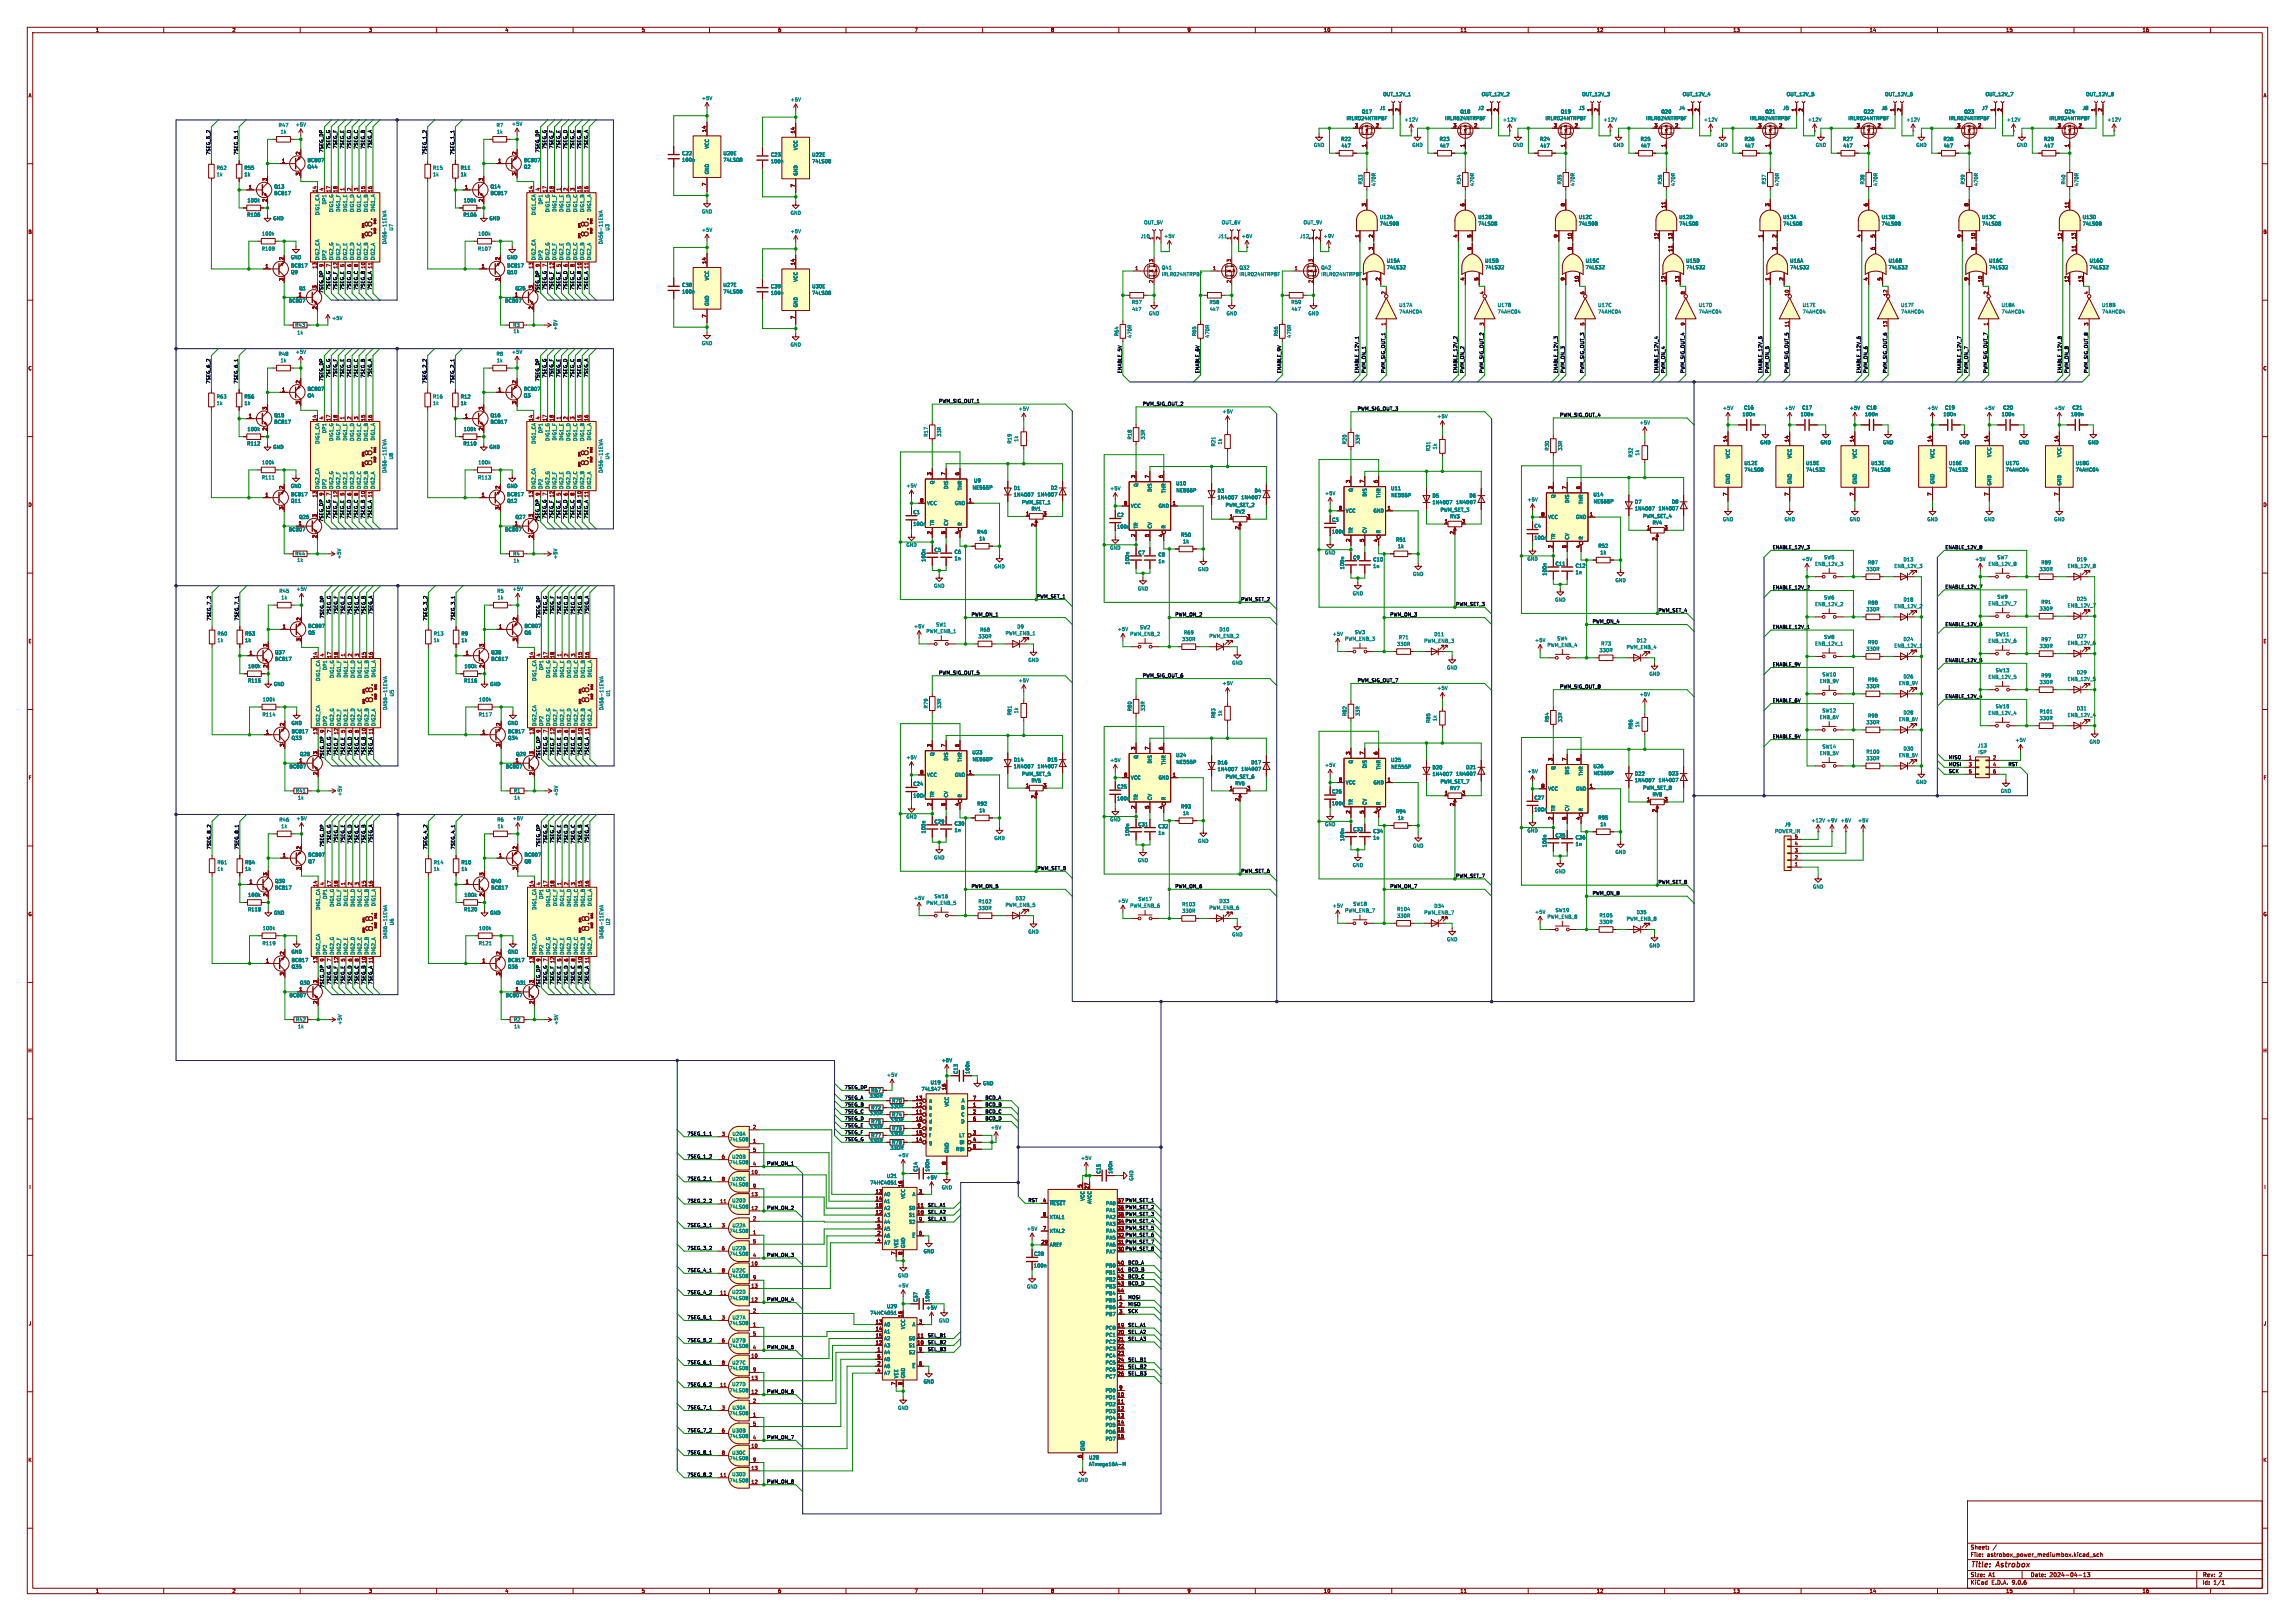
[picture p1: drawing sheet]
<svg xmlns="http://www.w3.org/2000/svg" width="841mm" height="594mm" viewBox="0 0 841 594" stroke-linecap="round" stroke-linejoin="round" font-family="sans-serif">
<defs><g id="words">
<g font-size="3.5" fill="#840000">
<text x="136.6" y="86.9" transform="rotate(-90 136.6 86.9)">8.8.</text>
<text x="215.9" y="86.9" transform="rotate(-90 215.9 86.9)">8.8.</text>
<text x="136.6" y="170.7" transform="rotate(-90 136.6 170.7)">8.8.</text>
<text x="215.9" y="170.7" transform="rotate(-90 215.9 170.7)">8.8.</text>
<text x="136.9" y="257.6" transform="rotate(-90 136.9 257.6)">8.8.</text>
<text x="216.1" y="257.6" transform="rotate(-90 216.1 257.6)">8.8.</text>
<text x="136.9" y="341.4" transform="rotate(-90 136.9 341.4)">8.8.</text>
<text x="216.1" y="341.4" transform="rotate(-90 216.1 341.4)">8.8.</text>
</g>
<g font-size="2.8" fill="#840000">
<text x="722" y="574.9">Title:</text>
<text x="731.7" y="574.9">Astrobox</text>
</g>
<g font-size="2.1" fill="#840000">
<text x="722" y="568">Sheet:</text>
<text x="722" y="570.7">File:</text>
<text x="728.1" y="570.7">astrobox_power_mediumbox.kicad_sch</text>
<text x="722" y="580.9">KiCad</text>
<text x="722" y="578.1">Size:</text>
<text x="728.7" y="578.1">A1</text>
<text x="729.7" y="580.9">E.D.A.</text>
<text x="737.3" y="580.9">9.0.6</text>
<text x="744" y="578.1">Date:</text>
<text x="751" y="578.1">2024-04-13</text>
<text x="807" y="578.3">Rev:</text>
<text x="807" y="580.9">Id:</text>
<text x="811.1" y="580.9">1/1</text>
<text x="813.4" y="578.3">2</text>
</g>
<g font-size="1.8" fill="#840000">
<text x="35" y="11.9">1</text>
<text x="85" y="11.9">2</text>
<text x="135" y="11.9">3</text>
<text x="185" y="11.9">4</text>
<text x="235" y="11.9">5</text>
<text x="285" y="11.9">6</text>
<text x="335" y="11.9">7</text>
<text x="385" y="11.9">8</text>
<text x="435" y="11.9">9</text>
<text x="485" y="11.9">10</text>
<text x="535" y="11.9">11</text>
<text x="585" y="11.9">12</text>
<text x="635" y="11.9">13</text>
<text x="685" y="11.9">14</text>
<text x="735" y="11.9">15</text>
<text x="785" y="11.9">16</text>
<text x="10.3" y="35.9">A</text>
<text x="829.3" y="35.9">A</text>
<text x="510.3" y="41" transform="rotate(-90 510.3 41)">1</text>
<text x="512.8" y="41" transform="rotate(-90 512.8 41)">2</text>
<text x="546.4" y="41" transform="rotate(-90 546.4 41)">1</text>
<text x="548.9" y="41" transform="rotate(-90 548.9 41)">2</text>
<text x="583.2" y="41" transform="rotate(-90 583.2 41)">1</text>
<text x="585.7" y="41" transform="rotate(-90 585.7 41)">2</text>
<text x="620" y="41" transform="rotate(-90 620 41)">1</text>
<text x="622.6" y="41" transform="rotate(-90 622.6 41)">2</text>
<text x="658.1" y="41" transform="rotate(-90 658.1 41)">1</text>
<text x="660.7" y="41" transform="rotate(-90 660.7 41)">2</text>
<text x="694.2" y="41" transform="rotate(-90 694.2 41)">1</text>
<text x="696.7" y="41" transform="rotate(-90 696.7 41)">2</text>
<text x="731" y="41" transform="rotate(-90 731 41)">1</text>
<text x="733.6" y="41" transform="rotate(-90 733.6 41)">2</text>
<text x="767.8" y="41" transform="rotate(-90 767.8 41)">1</text>
<text x="770.4" y="41" transform="rotate(-90 770.4 41)">2</text>
<text x="496.4" y="46.7">3</text>
<text x="504" y="46.7">2</text>
<text x="532.4" y="46.7">3</text>
<text x="540.1" y="46.7">2</text>
<text x="569.3" y="46.7">3</text>
<text x="576.9" y="46.7">2</text>
<text x="606.1" y="46.7">3</text>
<text x="613.7" y="46.7">2</text>
<text x="644.2" y="46.7">3</text>
<text x="651.8" y="46.7">2</text>
<text x="680.3" y="46.7">3</text>
<text x="687.9" y="46.7">2</text>
<text x="717.1" y="46.7">3</text>
<text x="724.7" y="46.7">2</text>
<text x="753.9" y="46.7">3</text>
<text x="761.5" y="46.7">2</text>
<text x="258.8" y="48.6" transform="rotate(-90 258.8 48.6)">14</text>
<text x="291.3" y="49.1" transform="rotate(-90 291.3 49.1)">14</text>
<text x="103.2" y="59.7">1</text>
<text x="110" y="56.8" transform="rotate(-90 110 56.8)">2</text>
<text x="182.4" y="59.7">1</text>
<text x="189.2" y="56.8" transform="rotate(-90 189.2 56.8)">2</text>
<text x="500.6" y="54" transform="rotate(-90 500.6 54)">1</text>
<text x="536.7" y="54" transform="rotate(-90 536.7 54)">1</text>
<text x="573.5" y="54" transform="rotate(-90 573.5 54)">1</text>
<text x="610.4" y="54" transform="rotate(-90 610.4 54)">1</text>
<text x="648.5" y="54" transform="rotate(-90 648.5 54)">1</text>
<text x="684.5" y="54" transform="rotate(-90 684.5 54)">1</text>
<text x="721.4" y="54" transform="rotate(-90 721.4 54)">1</text>
<text x="758.2" y="54" transform="rotate(-90 758.2 54)">1</text>
<text x="110" y="64.5" transform="rotate(-90 110 64.5)">3</text>
<text x="189.2" y="64.5" transform="rotate(-90 189.2 64.5)">3</text>
<text x="91" y="69.3">1</text>
<text x="97.8" y="66.5" transform="rotate(-90 97.8 66.5)">3</text>
<text x="116.1" y="70.7" transform="rotate(-90 116.1 70.7)">14</text>
<text x="118.6" y="70" transform="rotate(-90 118.6 70)">4</text>
<text x="121.2" y="70.7" transform="rotate(-90 121.2 70.7)">17</text>
<text x="123.7" y="70.7" transform="rotate(-90 123.7 70.7)">18</text>
<text x="126.2" y="70" transform="rotate(-90 126.2 70)">1</text>
<text x="128.8" y="70" transform="rotate(-90 128.8 70)">2</text>
<text x="131.3" y="70" transform="rotate(-90 131.3 70)">3</text>
<text x="133.9" y="70.7" transform="rotate(-90 133.9 70.7)">15</text>
<text x="136.4" y="70.7" transform="rotate(-90 136.4 70.7)">16</text>
<text x="170.2" y="69.3">1</text>
<text x="177" y="66.5" transform="rotate(-90 177 66.5)">3</text>
<text x="195.3" y="70.7" transform="rotate(-90 195.3 70.7)">14</text>
<text x="197.9" y="70" transform="rotate(-90 197.9 70)">4</text>
<text x="200.4" y="70.7" transform="rotate(-90 200.4 70.7)">17</text>
<text x="202.9" y="70.7" transform="rotate(-90 202.9 70.7)">18</text>
<text x="205.5" y="70" transform="rotate(-90 205.5 70)">1</text>
<text x="208" y="70" transform="rotate(-90 208 70)">2</text>
<text x="210.6" y="70" transform="rotate(-90 210.6 70)">3</text>
<text x="213.1" y="70.7" transform="rotate(-90 213.1 70.7)">15</text>
<text x="215.6" y="70.7" transform="rotate(-90 215.6 70.7)">16</text>
<text x="258.8" y="68.3" transform="rotate(-90 258.8 68.3)">7</text>
<text x="291.3" y="68.8" transform="rotate(-90 291.3 68.8)">7</text>
<text x="97.8" y="74.1" transform="rotate(-90 97.8 74.1)">2</text>
<text x="177" y="74.1" transform="rotate(-90 177 74.1)">2</text>
<text x="500.6" y="75.8" transform="rotate(-90 500.6 75.8)">3</text>
<text x="536.7" y="75.8" transform="rotate(-90 536.7 75.8)">6</text>
<text x="573.5" y="75.8" transform="rotate(-90 573.5 75.8)">8</text>
<text x="610.4" y="76.4" transform="rotate(-90 610.4 76.4)">11</text>
<text x="648.5" y="75.8" transform="rotate(-90 648.5 75.8)">3</text>
<text x="684.5" y="75.8" transform="rotate(-90 684.5 75.8)">6</text>
<text x="721.4" y="75.8" transform="rotate(-90 721.4 75.8)">8</text>
<text x="758.2" y="76.4" transform="rotate(-90 758.2 76.4)">11</text>
<text x="10.3" y="85.9">B</text>
<text x="425.2" y="88" transform="rotate(-90 425.2 88)">2</text>
<text x="451.1" y="88" transform="rotate(-90 451.1 88)">1</text>
<text x="453.6" y="88" transform="rotate(-90 453.6 88)">2</text>
<text x="481.1" y="88" transform="rotate(-90 481.1 88)">1</text>
<text x="483.6" y="88" transform="rotate(-90 483.6 88)">2</text>
<text x="498.1" y="87.2" transform="rotate(-90 498.1 87.2)">1</text>
<text x="503.2" y="87.2" transform="rotate(-90 503.2 87.2)">2</text>
<text x="534.2" y="87.2" transform="rotate(-90 534.2 87.2)">4</text>
<text x="539.2" y="87.2" transform="rotate(-90 539.2 87.2)">5</text>
<text x="571" y="87.2" transform="rotate(-90 571 87.2)">9</text>
<text x="576.1" y="87.8" transform="rotate(-90 576.1 87.8)">10</text>
<text x="607.8" y="87.8" transform="rotate(-90 607.8 87.8)">12</text>
<text x="612.9" y="87.8" transform="rotate(-90 612.9 87.8)">13</text>
<text x="645.9" y="87.2" transform="rotate(-90 645.9 87.2)">1</text>
<text x="651" y="87.2" transform="rotate(-90 651 87.2)">2</text>
<text x="682" y="87.2" transform="rotate(-90 682 87.2)">4</text>
<text x="687.1" y="87.2" transform="rotate(-90 687.1 87.2)">5</text>
<text x="718.8" y="87.2" transform="rotate(-90 718.8 87.2)">9</text>
<text x="723.9" y="87.8" transform="rotate(-90 723.9 87.8)">10</text>
<text x="755.6" y="87.8" transform="rotate(-90 755.6 87.8)">12</text>
<text x="760.7" y="87.8" transform="rotate(-90 760.7 87.8)">13</text>
<text x="829.2" y="85.9">B</text>
<text x="103.9" y="95.4" transform="rotate(-90 103.9 95.4)">2</text>
<text x="183.1" y="95.4" transform="rotate(-90 183.1 95.4)">2</text>
<text x="503.2" y="91.8" transform="rotate(-90 503.2 91.8)">3</text>
<text x="539.2" y="91.8" transform="rotate(-90 539.2 91.8)">6</text>
<text x="576.1" y="91.8" transform="rotate(-90 576.1 91.8)">8</text>
<text x="612.9" y="92.4" transform="rotate(-90 612.9 92.4)">11</text>
<text x="651" y="91.8" transform="rotate(-90 651 91.8)">3</text>
<text x="687.1" y="91.8" transform="rotate(-90 687.1 91.8)">6</text>
<text x="723.9" y="91.8" transform="rotate(-90 723.9 91.8)">8</text>
<text x="760.7" y="92.4" transform="rotate(-90 760.7 92.4)">11</text>
<text x="97.1" y="98.3">1</text>
<text x="116.1" y="98.6" transform="rotate(-90 116.1 98.6)">13</text>
<text x="118.6" y="98" transform="rotate(-90 118.6 98)">9</text>
<text x="121.2" y="98" transform="rotate(-90 121.2 98)">7</text>
<text x="126.2" y="98" transform="rotate(-90 126.2 98)">5</text>
<text x="128.8" y="98" transform="rotate(-90 128.8 98)">6</text>
<text x="131.3" y="98" transform="rotate(-90 131.3 98)">8</text>
<text x="176.3" y="98.3">1</text>
<text x="195.3" y="98.6" transform="rotate(-90 195.3 98.6)">13</text>
<text x="197.9" y="98" transform="rotate(-90 197.9 98)">9</text>
<text x="200.4" y="98" transform="rotate(-90 200.4 98)">7</text>
<text x="205.5" y="98" transform="rotate(-90 205.5 98)">5</text>
<text x="208" y="98" transform="rotate(-90 208 98)">6</text>
<text x="210.6" y="98" transform="rotate(-90 210.6 98)">8</text>
<text x="258.8" y="96.8" transform="rotate(-90 258.8 96.8)">14</text>
<text x="291.3" y="97.3" transform="rotate(-90 291.3 97.3)">14</text>
<text x="415.9" y="99.1">1</text>
<text x="422.7" y="96.2" transform="rotate(-90 422.7 96.2)">3</text>
<text x="444.3" y="99.1">1</text>
<text x="451.1" y="96.2" transform="rotate(-90 451.1 96.2)">3</text>
<text x="474.3" y="99.1">1</text>
<text x="481.1" y="96.2" transform="rotate(-90 481.1 96.2)">3</text>
<text x="103.9" y="103.1" transform="rotate(-90 103.9 103.1)">3</text>
<text x="116.1" y="105.9" transform="rotate(-90 116.1 105.9)">3</text>
<text x="183.1" y="103.1" transform="rotate(-90 183.1 103.1)">3</text>
<text x="195.3" y="105.9" transform="rotate(-90 195.3 105.9)">3</text>
<text x="422.7" y="103.8" transform="rotate(-90 422.7 103.8)">2</text>
<text x="451.1" y="103.8" transform="rotate(-90 451.1 103.8)">2</text>
<text x="481.1" y="103.8" transform="rotate(-90 481.1 103.8)">2</text>
<text x="500.6" y="102.9" transform="rotate(-90 500.6 102.9)">1</text>
<text x="505.7" y="102.9" transform="rotate(-90 505.7 102.9)">2</text>
<text x="536.7" y="102.9" transform="rotate(-90 536.7 102.9)">4</text>
<text x="541.8" y="102.9" transform="rotate(-90 541.8 102.9)">5</text>
<text x="573.5" y="102.9" transform="rotate(-90 573.5 102.9)">9</text>
<text x="578.6" y="103.5" transform="rotate(-90 578.6 103.5)">10</text>
<text x="610.4" y="103.5" transform="rotate(-90 610.4 103.5)">12</text>
<text x="615.4" y="103.5" transform="rotate(-90 615.4 103.5)">13</text>
<text x="648.5" y="102.9" transform="rotate(-90 648.5 102.9)">1</text>
<text x="653.5" y="102.9" transform="rotate(-90 653.5 102.9)">2</text>
<text x="684.5" y="102.9" transform="rotate(-90 684.5 102.9)">4</text>
<text x="689.6" y="102.9" transform="rotate(-90 689.6 102.9)">5</text>
<text x="721.4" y="102.9" transform="rotate(-90 721.4 102.9)">9</text>
<text x="726.4" y="103.5" transform="rotate(-90 726.4 103.5)">10</text>
<text x="758.2" y="103.5" transform="rotate(-90 758.2 103.5)">12</text>
<text x="763.3" y="103.5" transform="rotate(-90 763.3 103.5)">13</text>
<text x="109.3" y="108.7">1</text>
<text x="116.1" y="113.5" transform="rotate(-90 116.1 113.5)">2</text>
<text x="188.5" y="108.7">1</text>
<text x="195.3" y="113.5" transform="rotate(-90 195.3 113.5)">2</text>
<text x="507.7" y="108" transform="rotate(-90 507.7 108)">2</text>
<text x="543.8" y="108" transform="rotate(-90 543.8 108)">4</text>
<text x="580.6" y="108" transform="rotate(-90 580.6 108)">6</text>
<text x="617.5" y="108" transform="rotate(-90 617.5 108)">8</text>
<text x="655.6" y="108.6" transform="rotate(-90 655.6 108.6)">10</text>
<text x="691.6" y="108.6" transform="rotate(-90 691.6 108.6)">12</text>
<text x="728.5" y="108" transform="rotate(-90 728.5 108)">2</text>
<text x="765.3" y="108" transform="rotate(-90 765.3 108)">4</text>
<text x="258.8" y="116.5" transform="rotate(-90 258.8 116.5)">7</text>
<text x="291.3" y="117" transform="rotate(-90 291.3 117)">7</text>
<text x="507.7" y="119.5" transform="rotate(-90 507.7 119.5)">1</text>
<text x="543.8" y="119.5" transform="rotate(-90 543.8 119.5)">3</text>
<text x="580.6" y="119.5" transform="rotate(-90 580.6 119.5)">5</text>
<text x="617.5" y="119.5" transform="rotate(-90 617.5 119.5)">9</text>
<text x="728.5" y="119.5" transform="rotate(-90 728.5 119.5)">1</text>
<text x="765.3" y="119.5" transform="rotate(-90 765.3 119.5)">3</text>
<text x="655.6" y="120.1" transform="rotate(-90 655.6 120.1)">11</text>
<text x="691.6" y="120.1" transform="rotate(-90 691.6 120.1)">13</text>
<text x="10.3" y="135.9">C</text>
<text x="829.2" y="135.9">C</text>
<text x="103.2" y="143.5">1</text>
<text x="110" y="140.7" transform="rotate(-90 110 140.7)">2</text>
<text x="182.4" y="143.5">1</text>
<text x="189.2" y="140.7" transform="rotate(-90 189.2 140.7)">2</text>
<text x="110" y="148.3" transform="rotate(-90 110 148.3)">3</text>
<text x="189.2" y="148.3" transform="rotate(-90 189.2 148.3)">3</text>
<text x="91" y="153.2">1</text>
<text x="97.8" y="150.3" transform="rotate(-90 97.8 150.3)">3</text>
<text x="116.1" y="154.5" transform="rotate(-90 116.1 154.5)">14</text>
<text x="118.6" y="153.9" transform="rotate(-90 118.6 153.9)">4</text>
<text x="121.2" y="154.5" transform="rotate(-90 121.2 154.5)">17</text>
<text x="123.7" y="154.5" transform="rotate(-90 123.7 154.5)">18</text>
<text x="126.2" y="153.9" transform="rotate(-90 126.2 153.9)">1</text>
<text x="128.8" y="153.9" transform="rotate(-90 128.8 153.9)">2</text>
<text x="131.3" y="153.9" transform="rotate(-90 131.3 153.9)">3</text>
<text x="133.9" y="154.5" transform="rotate(-90 133.9 154.5)">15</text>
<text x="136.4" y="154.5" transform="rotate(-90 136.4 154.5)">16</text>
<text x="170.2" y="153.2">1</text>
<text x="177" y="150.3" transform="rotate(-90 177 150.3)">3</text>
<text x="195.3" y="154.5" transform="rotate(-90 195.3 154.5)">14</text>
<text x="197.9" y="153.9" transform="rotate(-90 197.9 153.9)">4</text>
<text x="200.4" y="154.5" transform="rotate(-90 200.4 154.5)">17</text>
<text x="202.9" y="154.5" transform="rotate(-90 202.9 154.5)">18</text>
<text x="205.5" y="153.9" transform="rotate(-90 205.5 153.9)">1</text>
<text x="208" y="153.9" transform="rotate(-90 208 153.9)">2</text>
<text x="210.6" y="153.9" transform="rotate(-90 210.6 153.9)">3</text>
<text x="213.1" y="154.5" transform="rotate(-90 213.1 154.5)">15</text>
<text x="215.6" y="154.5" transform="rotate(-90 215.6 154.5)">16</text>
<text x="97.8" y="157.9" transform="rotate(-90 97.8 157.9)">2</text>
<text x="177" y="157.9" transform="rotate(-90 177 157.9)">2</text>
<text x="633" y="162.1" transform="rotate(-90 633 162.1)">14</text>
<text x="655.6" y="162.1" transform="rotate(-90 655.6 162.1)">14</text>
<text x="679.4" y="162.1" transform="rotate(-90 679.4 162.1)">14</text>
<text x="707.9" y="162.1" transform="rotate(-90 707.9 162.1)">14</text>
<text x="728.7" y="162.1" transform="rotate(-90 728.7 162.1)">14</text>
<text x="754.4" y="162.1" transform="rotate(-90 754.4 162.1)">14</text>
<text x="103.9" y="179.3" transform="rotate(-90 103.9 179.3)">2</text>
<text x="183.1" y="179.3" transform="rotate(-90 183.1 179.3)">2</text>
<text x="341.4" y="174.3" transform="rotate(-90 341.4 174.3)">3</text>
<text x="346.5" y="174.3" transform="rotate(-90 346.5 174.3)">7</text>
<text x="351.5" y="174.3" transform="rotate(-90 351.5 174.3)">6</text>
<text x="416.1" y="175.3" transform="rotate(-90 416.1 175.3)">3</text>
<text x="421.1" y="175.3" transform="rotate(-90 421.1 175.3)">7</text>
<text x="426.2" y="175.3" transform="rotate(-90 426.2 175.3)">6</text>
<text x="494.8" y="177.1" transform="rotate(-90 494.8 177.1)">3</text>
<text x="499.9" y="177.1" transform="rotate(-90 499.9 177.1)">7</text>
<text x="505" y="177.1" transform="rotate(-90 505 177.1)">6</text>
<text x="569" y="179.4" transform="rotate(-90 569 179.4)">3</text>
<text x="574" y="179.4" transform="rotate(-90 574 179.4)">7</text>
<text x="579.1" y="179.4" transform="rotate(-90 579.1 179.4)">6</text>
<text x="10.3" y="185.9">D</text>
<text x="97.1" y="182.1">1</text>
<text x="116.1" y="182.4" transform="rotate(-90 116.1 182.4)">13</text>
<text x="118.6" y="181.8" transform="rotate(-90 118.6 181.8)">9</text>
<text x="121.2" y="181.8" transform="rotate(-90 121.2 181.8)">7</text>
<text x="126.2" y="181.8" transform="rotate(-90 126.2 181.8)">5</text>
<text x="128.8" y="181.8" transform="rotate(-90 128.8 181.8)">6</text>
<text x="131.3" y="181.8" transform="rotate(-90 131.3 181.8)">8</text>
<text x="176.3" y="182.1">1</text>
<text x="195.3" y="182.4" transform="rotate(-90 195.3 182.4)">13</text>
<text x="197.9" y="181.8" transform="rotate(-90 197.9 181.8)">9</text>
<text x="200.4" y="181.8" transform="rotate(-90 200.4 181.8)">7</text>
<text x="205.5" y="181.8" transform="rotate(-90 205.5 181.8)">5</text>
<text x="208" y="181.8" transform="rotate(-90 208 181.8)">6</text>
<text x="210.6" y="181.8" transform="rotate(-90 210.6 181.8)">8</text>
<text x="337.1" y="184.1">8</text>
<text x="354.9" y="184.1">1</text>
<text x="411.8" y="185.2">8</text>
<text x="429.6" y="185.2">1</text>
<text x="633" y="181.8" transform="rotate(-90 633 181.8)">7</text>
<text x="655.6" y="181.8" transform="rotate(-90 655.6 181.8)">7</text>
<text x="679.4" y="181.8" transform="rotate(-90 679.4 181.8)">7</text>
<text x="707.9" y="181.8" transform="rotate(-90 707.9 181.8)">7</text>
<text x="728.7" y="181.8" transform="rotate(-90 728.7 181.8)">7</text>
<text x="754.4" y="181.8" transform="rotate(-90 754.4 181.8)">7</text>
<text x="829.2" y="185.9">D</text>
<text x="103.9" y="186.9" transform="rotate(-90 103.9 186.9)">3</text>
<text x="116.1" y="189.7" transform="rotate(-90 116.1 189.7)">3</text>
<text x="183.1" y="186.9" transform="rotate(-90 183.1 186.9)">3</text>
<text x="195.3" y="189.7" transform="rotate(-90 195.3 189.7)">3</text>
<text x="375.8" y="189">1</text>
<text x="382.2" y="189">3</text>
<text x="450.5" y="190">1</text>
<text x="456.9" y="190">3</text>
<text x="490.5" y="186.9">8</text>
<text x="508.3" y="186.9">1</text>
<text x="529.3" y="191.8">1</text>
<text x="535.6" y="191.8">3</text>
<text x="564.7" y="189.2">8</text>
<text x="582.5" y="189.2">1</text>
<text x="109.3" y="192.5">1</text>
<text x="116.1" y="197.3" transform="rotate(-90 116.1 197.3)">2</text>
<text x="188.5" y="192.5">1</text>
<text x="195.3" y="197.3" transform="rotate(-90 195.3 197.3)">2</text>
<text x="341.4" y="195.9" transform="rotate(-90 341.4 195.9)">2</text>
<text x="346.5" y="195.9" transform="rotate(-90 346.5 195.9)">5</text>
<text x="351.5" y="195.9" transform="rotate(-90 351.5 195.9)">4</text>
<text x="379.5" y="193.1" transform="rotate(-90 379.5 193.1)">2</text>
<text x="416.1" y="196.9" transform="rotate(-90 416.1 196.9)">2</text>
<text x="421.1" y="196.9" transform="rotate(-90 421.1 196.9)">5</text>
<text x="426.2" y="196.9" transform="rotate(-90 426.2 196.9)">4</text>
<text x="454.2" y="194.1" transform="rotate(-90 454.2 194.1)">2</text>
<text x="532.9" y="195.9" transform="rotate(-90 532.9 195.9)">2</text>
<text x="603.4" y="194.1">1</text>
<text x="609.8" y="194.1">3</text>
<text x="494.8" y="198.7" transform="rotate(-90 494.8 198.7)">2</text>
<text x="499.9" y="198.7" transform="rotate(-90 499.9 198.7)">5</text>
<text x="505" y="198.7" transform="rotate(-90 505 198.7)">4</text>
<text x="569" y="201" transform="rotate(-90 569 201)">2</text>
<text x="574" y="201" transform="rotate(-90 574 201)">5</text>
<text x="579.1" y="201" transform="rotate(-90 579.1 201)">4</text>
<text x="607.1" y="198.2" transform="rotate(-90 607.1 198.2)">2</text>
<text x="110.2" y="227.5" transform="rotate(-90 110.2 227.5)">2</text>
<text x="189.5" y="227.5" transform="rotate(-90 189.5 227.5)">2</text>
<text x="103.4" y="230.4">1</text>
<text x="182.7" y="230.4">1</text>
<text x="10.3" y="235.9">E</text>
<text x="98" y="237.2" transform="rotate(-90 98 237.2)">3</text>
<text x="110.2" y="235.1" transform="rotate(-90 110.2 235.1)">3</text>
<text x="177.3" y="237.2" transform="rotate(-90 177.3 237.2)">3</text>
<text x="189.5" y="235.1" transform="rotate(-90 189.5 235.1)">3</text>
<text x="829.3" y="235.9">E</text>
<text x="91.2" y="240">1</text>
<text x="98" y="244.8" transform="rotate(-90 98 244.8)">2</text>
<text x="116.3" y="241.3" transform="rotate(-90 116.3 241.3)">14</text>
<text x="118.9" y="240.7" transform="rotate(-90 118.9 240.7)">4</text>
<text x="121.4" y="241.3" transform="rotate(-90 121.4 241.3)">17</text>
<text x="124" y="241.3" transform="rotate(-90 124 241.3)">18</text>
<text x="126.5" y="240.7" transform="rotate(-90 126.5 240.7)">1</text>
<text x="129" y="240.7" transform="rotate(-90 129 240.7)">2</text>
<text x="131.6" y="240.7" transform="rotate(-90 131.6 240.7)">3</text>
<text x="134.1" y="241.3" transform="rotate(-90 134.1 241.3)">15</text>
<text x="136.7" y="241.3" transform="rotate(-90 136.7 241.3)">16</text>
<text x="170.5" y="240">1</text>
<text x="177.3" y="244.8" transform="rotate(-90 177.3 244.8)">2</text>
<text x="195.6" y="241.3" transform="rotate(-90 195.6 241.3)">14</text>
<text x="198.1" y="240.7" transform="rotate(-90 198.1 240.7)">4</text>
<text x="200.7" y="241.3" transform="rotate(-90 200.7 241.3)">17</text>
<text x="203.2" y="241.3" transform="rotate(-90 203.2 241.3)">18</text>
<text x="205.7" y="240.7" transform="rotate(-90 205.7 240.7)">1</text>
<text x="208.3" y="240.7" transform="rotate(-90 208.3 240.7)">2</text>
<text x="210.8" y="240.7" transform="rotate(-90 210.8 240.7)">3</text>
<text x="213.4" y="241.3" transform="rotate(-90 213.4 241.3)">15</text>
<text x="215.9" y="241.3" transform="rotate(-90 215.9 241.3)">16</text>
<text x="97.3" y="269">1</text>
<text x="104.1" y="266.1" transform="rotate(-90 104.1 266.1)">2</text>
<text x="116.3" y="269.3" transform="rotate(-90 116.3 269.3)">13</text>
<text x="118.9" y="268.7" transform="rotate(-90 118.9 268.7)">9</text>
<text x="121.4" y="268.7" transform="rotate(-90 121.4 268.7)">7</text>
<text x="126.5" y="268.7" transform="rotate(-90 126.5 268.7)">5</text>
<text x="129" y="268.7" transform="rotate(-90 129 268.7)">6</text>
<text x="131.6" y="268.7" transform="rotate(-90 131.6 268.7)">8</text>
<text x="176.6" y="269">1</text>
<text x="183.4" y="266.1" transform="rotate(-90 183.4 266.1)">2</text>
<text x="195.6" y="269.3" transform="rotate(-90 195.6 269.3)">13</text>
<text x="198.1" y="268.7" transform="rotate(-90 198.1 268.7)">9</text>
<text x="200.7" y="268.7" transform="rotate(-90 200.7 268.7)">7</text>
<text x="205.7" y="268.7" transform="rotate(-90 205.7 268.7)">5</text>
<text x="208.3" y="268.7" transform="rotate(-90 208.3 268.7)">6</text>
<text x="210.8" y="268.7" transform="rotate(-90 210.8 268.7)">8</text>
<text x="104.1" y="273.8" transform="rotate(-90 104.1 273.8)">3</text>
<text x="183.4" y="273.8" transform="rotate(-90 183.4 273.8)">3</text>
<text x="341.4" y="273.9" transform="rotate(-90 341.4 273.9)">3</text>
<text x="346.5" y="273.9" transform="rotate(-90 346.5 273.9)">7</text>
<text x="351.5" y="273.9" transform="rotate(-90 351.5 273.9)">6</text>
<text x="416.1" y="274.9" transform="rotate(-90 416.1 274.9)">3</text>
<text x="421.1" y="274.9" transform="rotate(-90 421.1 274.9)">7</text>
<text x="426.2" y="274.9" transform="rotate(-90 426.2 274.9)">6</text>
<text x="109.5" y="279.4">1</text>
<text x="116.3" y="276.5" transform="rotate(-90 116.3 276.5)">3</text>
<text x="188.8" y="279.4">1</text>
<text x="195.6" y="276.5" transform="rotate(-90 195.6 276.5)">3</text>
<text x="494.8" y="276.7" transform="rotate(-90 494.8 276.7)">3</text>
<text x="499.9" y="276.7" transform="rotate(-90 499.9 276.7)">7</text>
<text x="505" y="276.7" transform="rotate(-90 505 276.7)">6</text>
<text x="569" y="279" transform="rotate(-90 569 279)">3</text>
<text x="574" y="279" transform="rotate(-90 574 279)">7</text>
<text x="579.1" y="279" transform="rotate(-90 579.1 279)">6</text>
<text x="721.3" y="278.4">1</text>
<text x="721.3" y="280.9">3</text>
<text x="730.2" y="278.4">2</text>
<text x="730.2" y="280.9">4</text>
<text x="10.3" y="285.9">F</text>
<text x="116.3" y="284.2" transform="rotate(-90 116.3 284.2)">2</text>
<text x="195.6" y="284.2" transform="rotate(-90 195.6 284.2)">2</text>
<text x="337.1" y="283.7">8</text>
<text x="354.9" y="283.7">1</text>
<text x="411.8" y="284.7">8</text>
<text x="429.6" y="284.7">1</text>
<text x="490.5" y="286.5">8</text>
<text x="508.3" y="286.5">1</text>
<text x="721.3" y="283.5">5</text>
<text x="730.2" y="283.5">6</text>
<text x="829.3" y="285.9">F</text>
<text x="375.8" y="288.5">1</text>
<text x="379.5" y="292.7" transform="rotate(-90 379.5 292.7)">2</text>
<text x="382.2" y="288.5">3</text>
<text x="450.5" y="289.6">1</text>
<text x="454.2" y="293.7" transform="rotate(-90 454.2 293.7)">2</text>
<text x="456.9" y="289.6">3</text>
<text x="529.3" y="291.3">1</text>
<text x="535.6" y="291.3">3</text>
<text x="564.7" y="288.8">8</text>
<text x="582.5" y="288.8">1</text>
<text x="603.4" y="293.6">1</text>
<text x="609.8" y="293.6">3</text>
<text x="341.4" y="295.5" transform="rotate(-90 341.4 295.5)">2</text>
<text x="346.5" y="295.5" transform="rotate(-90 346.5 295.5)">5</text>
<text x="351.5" y="295.5" transform="rotate(-90 351.5 295.5)">4</text>
<text x="416.1" y="296.5" transform="rotate(-90 416.1 296.5)">2</text>
<text x="421.1" y="296.5" transform="rotate(-90 421.1 296.5)">5</text>
<text x="426.2" y="296.5" transform="rotate(-90 426.2 296.5)">4</text>
<text x="494.8" y="298.3" transform="rotate(-90 494.8 298.3)">2</text>
<text x="499.9" y="298.3" transform="rotate(-90 499.9 298.3)">5</text>
<text x="505" y="298.3" transform="rotate(-90 505 298.3)">4</text>
<text x="532.9" y="295.5" transform="rotate(-90 532.9 295.5)">2</text>
<text x="607.1" y="297.8" transform="rotate(-90 607.1 297.8)">2</text>
<text x="569" y="300.6" transform="rotate(-90 569 300.6)">2</text>
<text x="574" y="300.6" transform="rotate(-90 574 300.6)">5</text>
<text x="579.1" y="300.6" transform="rotate(-90 579.1 300.6)">4</text>
<text x="110.2" y="311.3" transform="rotate(-90 110.2 311.3)">2</text>
<text x="189.5" y="311.3" transform="rotate(-90 189.5 311.3)">2</text>
<text x="657.5" y="309.9">4</text>
<text x="657.5" y="307.3">5</text>
<text x="103.4" y="314.2">1</text>
<text x="182.7" y="314.2">1</text>
<text x="657.5" y="317.5">1</text>
<text x="657.5" y="315">2</text>
<text x="657.5" y="312.4">3</text>
<text x="91.2" y="323.8">1</text>
<text x="98" y="321" transform="rotate(-90 98 321)">3</text>
<text x="110.2" y="319" transform="rotate(-90 110.2 319)">3</text>
<text x="170.5" y="323.8">1</text>
<text x="177.3" y="321" transform="rotate(-90 177.3 321)">3</text>
<text x="189.5" y="319" transform="rotate(-90 189.5 319)">3</text>
<text x="98" y="328.6" transform="rotate(-90 98 328.6)">2</text>
<text x="116.3" y="325.2" transform="rotate(-90 116.3 325.2)">14</text>
<text x="118.9" y="324.6" transform="rotate(-90 118.9 324.6)">4</text>
<text x="121.4" y="325.2" transform="rotate(-90 121.4 325.2)">17</text>
<text x="124" y="325.2" transform="rotate(-90 124 325.2)">18</text>
<text x="126.5" y="324.6" transform="rotate(-90 126.5 324.6)">1</text>
<text x="129" y="324.6" transform="rotate(-90 129 324.6)">2</text>
<text x="131.6" y="324.6" transform="rotate(-90 131.6 324.6)">3</text>
<text x="134.1" y="325.2" transform="rotate(-90 134.1 325.2)">15</text>
<text x="136.7" y="325.2" transform="rotate(-90 136.7 325.2)">16</text>
<text x="177.3" y="328.6" transform="rotate(-90 177.3 328.6)">2</text>
<text x="195.6" y="325.2" transform="rotate(-90 195.6 325.2)">14</text>
<text x="198.1" y="324.6" transform="rotate(-90 198.1 324.6)">4</text>
<text x="200.7" y="325.2" transform="rotate(-90 200.7 325.2)">17</text>
<text x="203.2" y="325.2" transform="rotate(-90 203.2 325.2)">18</text>
<text x="205.7" y="324.6" transform="rotate(-90 205.7 324.6)">1</text>
<text x="208.3" y="324.6" transform="rotate(-90 208.3 324.6)">2</text>
<text x="210.8" y="324.6" transform="rotate(-90 210.8 324.6)">3</text>
<text x="213.4" y="325.2" transform="rotate(-90 213.4 325.2)">15</text>
<text x="215.9" y="325.2" transform="rotate(-90 215.9 325.2)">16</text>
<text x="10.3" y="335.9">G</text>
<text x="829.2" y="335.9">G</text>
<text x="97.3" y="352.8">1</text>
<text x="104.1" y="350" transform="rotate(-90 104.1 350)">2</text>
<text x="116.3" y="353.1" transform="rotate(-90 116.3 353.1)">13</text>
<text x="118.9" y="352.5" transform="rotate(-90 118.9 352.5)">9</text>
<text x="121.4" y="352.5" transform="rotate(-90 121.4 352.5)">7</text>
<text x="126.5" y="352.5" transform="rotate(-90 126.5 352.5)">5</text>
<text x="129" y="352.5" transform="rotate(-90 129 352.5)">6</text>
<text x="131.6" y="352.5" transform="rotate(-90 131.6 352.5)">8</text>
<text x="176.6" y="352.8">1</text>
<text x="183.4" y="350" transform="rotate(-90 183.4 350)">2</text>
<text x="195.6" y="353.1" transform="rotate(-90 195.6 353.1)">13</text>
<text x="198.1" y="352.5" transform="rotate(-90 198.1 352.5)">9</text>
<text x="200.7" y="352.5" transform="rotate(-90 200.7 352.5)">7</text>
<text x="205.7" y="352.5" transform="rotate(-90 205.7 352.5)">5</text>
<text x="208.3" y="352.5" transform="rotate(-90 208.3 352.5)">6</text>
<text x="210.8" y="352.5" transform="rotate(-90 210.8 352.5)">8</text>
<text x="104.1" y="357.6" transform="rotate(-90 104.1 357.6)">3</text>
<text x="183.4" y="357.6" transform="rotate(-90 183.4 357.6)">3</text>
<text x="109.5" y="363.2">1</text>
<text x="116.3" y="360.4" transform="rotate(-90 116.3 360.4)">3</text>
<text x="188.8" y="363.2">1</text>
<text x="195.6" y="360.4" transform="rotate(-90 195.6 360.4)">3</text>
<text x="116.3" y="368" transform="rotate(-90 116.3 368)">2</text>
<text x="195.6" y="368" transform="rotate(-90 195.6 368)">2</text>
<text x="10.2" y="385.9">H</text>
<text x="829.2" y="385.9">H</text>
<text x="346.7" y="399.6" transform="rotate(-90 346.7 399.6)">16</text>
<text x="335.5" y="403.1">13</text>
<text x="335.5" y="405.6">12</text>
<text x="356.4" y="403.1">7</text>
<text x="356.4" y="405.6">1</text>
<text x="275.8" y="413.8">2</text>
<text x="335.5" y="408.2">11</text>
<text x="335.5" y="410.7">10</text>
<text x="336.1" y="413.3">9</text>
<text x="356.4" y="408.2">2</text>
<text x="356.4" y="410.7">6</text>
<text x="264.3" y="416.3">3</text>
<text x="275.8" y="418.8">1</text>
<text x="335.5" y="415.8">15</text>
<text x="335.5" y="418.3">14</text>
<text x="356.4" y="415.8">3</text>
<text x="356.4" y="418.3">4</text>
<text x="264.3" y="424.7">6</text>
<text x="275.8" y="422.1">5</text>
<text x="356.4" y="420.9">5</text>
<text x="275.2" y="430.3">10</text>
<text x="275.8" y="427.2">4</text>
<text x="346.7" y="426.9" transform="rotate(-90 346.7 426.9)">8</text>
<text x="10.6" y="435.9">I</text>
<text x="264.3" y="432.8">8</text>
<text x="275.8" y="435.4">9</text>
<text x="320.8" y="437.4">13</text>
<text x="330.7" y="435.1" transform="rotate(-90 330.7 435.1)">16</text>
<text x="336.6" y="437.4">3</text>
<text x="396.5" y="435.3" transform="rotate(-90 396.5 435.3)">5</text>
<text x="399" y="435.9" transform="rotate(-90 399 435.9)">27</text>
<text x="829.6" y="435.9">I</text>
<text x="263.7" y="440.9">11</text>
<text x="275.2" y="443.5">12</text>
<text x="275.2" y="438.4">13</text>
<text x="320.8" y="439.9">14</text>
<text x="320.8" y="442.5">15</text>
<text x="336" y="442.5">11</text>
<text x="382.1" y="440.7">4</text>
<text x="409.4" y="440.7">37 PWM_SET_1</text>
<text x="409.4" y="443.2">36 PWM_SET_2</text>
<text x="409.4" y="440.7">37</text>
<text x="409.4" y="443.2">36</text>
<text x="264.3" y="449.8">3</text>
<text x="275.8" y="447.3">2</text>
<text x="320.8" y="445">12</text>
<text x="321.4" y="447.5">1</text>
<text x="336" y="445">10</text>
<text x="336.6" y="447.5">9</text>
<text x="382.1" y="445.8">8</text>
<text x="409.4" y="445.8">35 PWM_SET_3</text>
<text x="409.4" y="448.3">34 PWM_SET_4</text>
<text x="409.4" y="445.8">35</text>
<text x="409.4" y="448.3">34</text>
<text x="275.8" y="452.4">1</text>
<text x="275.8" y="455.7">5</text>
<text x="321.4" y="450.1">5</text>
<text x="321.4" y="452.6">2</text>
<text x="321.4" y="455.2">4</text>
<text x="336.6" y="452.6">6</text>
<text x="381.5" y="455.9">29</text>
<text x="382.1" y="450.8">7</text>
<text x="409.4" y="450.8">33 PWM_SET_5</text>
<text x="409.4" y="453.4">32 PWM_SET_6</text>
<text x="409.4" y="455.9">31 PWM_SET_7</text>
<text x="409.4" y="450.8">33</text>
<text x="409.4" y="453.4">32</text>
<text x="409.4" y="455.9">31</text>
<text x="264.3" y="458.2">6</text>
<text x="275.8" y="460.8">4</text>
<text x="328.2" y="459.9" transform="rotate(-90 328.2 459.9)">7</text>
<text x="330.7" y="459.9" transform="rotate(-90 330.7 459.9)">8</text>
<text x="409.4" y="458.5">30 PWM_SET_8</text>
<text x="409.4" y="458.5">30</text>
<text x="264.3" y="466.3">8</text>
<text x="275.2" y="463.8">10</text>
<text x="409.4" y="463.5">40</text>
<text x="409.4" y="466.1">41</text>
<text x="275.2" y="471.9">13</text>
<text x="275.8" y="468.9">9</text>
<text x="409.4" y="468.6">42</text>
<text x="409.4" y="471.2">43</text>
<text x="409.4" y="473.7">44</text>
<text x="263.7" y="474.5">11</text>
<text x="275.2" y="477">12</text>
<text x="410" y="476.2">1</text>
<text x="410" y="478.8">2</text>
<text x="10.4" y="485.9">J</text>
<text x="264.3" y="483.6">3</text>
<text x="275.8" y="481.1">2</text>
<text x="320.8" y="485.1">13</text>
<text x="330.7" y="482.9" transform="rotate(-90 330.7 482.9)">16</text>
<text x="336.6" y="485.1">3</text>
<text x="410" y="481.3">3</text>
<text x="829.4" y="485.9">J</text>
<text x="264.3" y="492">6</text>
<text x="275.8" y="489.5">5</text>
<text x="275.8" y="486.2">1</text>
<text x="320.8" y="487.7">14</text>
<text x="320.8" y="490.2">15</text>
<text x="336" y="490.2">11</text>
<text x="409.4" y="486.4">19</text>
<text x="409.4" y="488.9">20</text>
<text x="409.4" y="491.5">21</text>
<text x="275.2" y="497.6">10</text>
<text x="275.8" y="494.5">4</text>
<text x="320.8" y="492.8">12</text>
<text x="321.4" y="495.3">1</text>
<text x="321.4" y="497.8">5</text>
<text x="336" y="492.8">10</text>
<text x="336.6" y="495.3">9</text>
<text x="409.4" y="494">22</text>
<text x="409.4" y="496.6">23</text>
<text x="264.3" y="500.1">8</text>
<text x="275.8" y="502.7">9</text>
<text x="321.4" y="500.4">2</text>
<text x="321.4" y="502.9">4</text>
<text x="336.6" y="500.4">6</text>
<text x="409.4" y="499.1">24</text>
<text x="409.4" y="501.6">25</text>
<text x="263.7" y="508.3">11</text>
<text x="275.2" y="505.7">13</text>
<text x="328.2" y="507.7" transform="rotate(-90 328.2 507.7)">7</text>
<text x="330.7" y="507.7" transform="rotate(-90 330.7 507.7)">8</text>
<text x="409.4" y="504.2">26</text>
<text x="410" y="509.3">9</text>
<text x="275.2" y="510.8">12</text>
<text x="275.8" y="514.1">2</text>
<text x="409.4" y="511.8">10</text>
<text x="409.4" y="514.3">11</text>
<text x="264.3" y="516.6">3</text>
<text x="275.8" y="519.2">1</text>
<text x="409.4" y="516.9">12</text>
<text x="409.4" y="519.4">13</text>
<text x="409.4" y="522">14</text>
<text x="264.3" y="525">6</text>
<text x="275.8" y="527.6">4</text>
<text x="275.8" y="522.5">5</text>
<text x="409.4" y="524.5">15</text>
<text x="409.4" y="527">16</text>
<text x="264.3" y="533.1">8</text>
<text x="275.2" y="530.6">10</text>
<text x="10.3" y="535.9">K</text>
<text x="275.2" y="538.7">13</text>
<text x="275.8" y="535.7">9</text>
<text x="396.5" y="534.4" transform="rotate(-90 396.5 534.4)">6</text>
<text x="829.2" y="535.9">K</text>
<text x="263.7" y="541.3">11</text>
<text x="275.2" y="543.8">12</text>
<text x="35" y="583.9">1</text>
<text x="85" y="583.9">2</text>
<text x="135" y="583.9">3</text>
<text x="185" y="583.9">4</text>
<text x="235" y="583.9">5</text>
<text x="285" y="583.9">6</text>
<text x="335" y="583.9">7</text>
<text x="385" y="583.9">8</text>
<text x="435" y="583.9">9</text>
<text x="485" y="583.9">10</text>
<text x="535" y="583.9">11</text>
<text x="585" y="583.9">12</text>
<text x="635" y="583.9">13</text>
<text x="685" y="583.9">14</text>
<text x="735" y="583.9">15</text>
<text x="785" y="583.9">16</text>
</g>
<g font-size="1.8" fill="#008484">
<text x="506.7" y="35.4">OUT_12V_1</text>
<text x="542.8" y="35.4">OUT_12V_2</text>
<text x="579.6" y="35.4">OUT_12V_3</text>
<text x="616.5" y="35.4">OUT_12V_4</text>
<text x="654.6" y="35.4">OUT_12V_5</text>
<text x="690.6" y="35.4">OUT_12V_6</text>
<text x="727.5" y="35.4">OUT_12V_7</text>
<text x="764.3" y="35.4">OUT_12V_8</text>
<text x="257" y="36.9">+5V</text>
<text x="289.6" y="37.4">+5V</text>
<text x="498.9" y="41.8">Q17</text>
<text x="505.5" y="40.5">J1</text>
<text x="535" y="41.8">Q18</text>
<text x="541.5" y="40.5">J2</text>
<text x="571.8" y="41.8">Q19</text>
<text x="578.4" y="40.5">J3</text>
<text x="608.6" y="41.8">Q20</text>
<text x="615.2" y="40.5">J4</text>
<text x="646.7" y="41.8">Q21</text>
<text x="653.3" y="40.5">J5</text>
<text x="682.8" y="41.8">Q22</text>
<text x="689.4" y="40.5">J6</text>
<text x="719.6" y="41.8">Q23</text>
<text x="726.2" y="40.5">J7</text>
<text x="756.5" y="41.8">Q24</text>
<text x="763" y="40.5">J8</text>
<text x="101.9" y="46.8">R47</text>
<text x="108.2" y="46.5">+5V</text>
<text x="181.8" y="46.8">R7</text>
<text x="187.4" y="46.3">+5V</text>
<text x="493.3" y="44.2">IRLR024NTRPBF</text>
<text x="514.5" y="44.7">+12V</text>
<text x="529.4" y="44.2">IRLR024NTRPBF</text>
<text x="550.6" y="44.7">+12V</text>
<text x="566.2" y="44.2">IRLR024NTRPBF</text>
<text x="587.4" y="44.7">+12V</text>
<text x="603" y="44.2">IRLR024NTRPBF</text>
<text x="624.2" y="44.7">+12V</text>
<text x="641.1" y="44.2">IRLR024NTRPBF</text>
<text x="662.3" y="44.7">+12V</text>
<text x="677.2" y="44.2">IRLR024NTRPBF</text>
<text x="698.4" y="44.7">+12V</text>
<text x="714" y="44.2">IRLR024NTRPBF</text>
<text x="735.2" y="44.7">+12V</text>
<text x="750.8" y="44.2">IRLR024NTRPBF</text>
<text x="772.1" y="44.7">+12V</text>
<text x="102.7" y="49.2">1k</text>
<text x="181.9" y="49.2">1k</text>
<text x="491.3" y="51.8">R22</text>
<text x="527.4" y="51.8">R23</text>
<text x="564.2" y="51.8">R24</text>
<text x="601" y="51.8">R25</text>
<text x="639.1" y="51.8">R26</text>
<text x="675.2" y="51.8">R27</text>
<text x="712" y="51.8">R28</text>
<text x="748.9" y="51.8">R29</text>
<text x="112.6" y="59.6">BC807</text>
<text x="191.8" y="59.6">BC807</text>
<text x="249.8" y="59.5">100n</text>
<text x="249.8" y="57.1">C22</text>
<text x="259.9" y="54.6" transform="rotate(-90 259.9 54.6)">VCC</text>
<text x="264.9" y="57.1">U20E</text>
<text x="264.9" y="59.5">74LS08</text>
<text x="282.3" y="60">100n</text>
<text x="282.3" y="57.6">C23</text>
<text x="292.5" y="55.1" transform="rotate(-90 292.5 55.1)">VCC</text>
<text x="297.4" y="57.6">U22E</text>
<text x="297.4" y="60">74LS08</text>
<text x="481.3" y="54">GND</text>
<text x="491.4" y="54.3">4k7</text>
<text x="517.4" y="54">GND</text>
<text x="527.5" y="54.3">4k7</text>
<text x="554.2" y="54">GND</text>
<text x="564.3" y="54.3">4k7</text>
<text x="591.1" y="54">GND</text>
<text x="601.2" y="54.3">4k7</text>
<text x="629.2" y="54">GND</text>
<text x="639.3" y="54.3">4k7</text>
<text x="665.2" y="54">GND</text>
<text x="675.3" y="54.3">4k7</text>
<text x="702.1" y="54">GND</text>
<text x="712.2" y="54.3">4k7</text>
<text x="738.9" y="54">GND</text>
<text x="749" y="54.3">4k7</text>
<text x="79.3" y="62.4">R62</text>
<text x="79.3" y="64.8">1k</text>
<text x="89.4" y="62.4">R55</text>
<text x="89.4" y="64.8">1k</text>
<text x="112.6" y="62">Q44</text>
<text x="158.5" y="62.4">R15</text>
<text x="158.5" y="64.8">1k</text>
<text x="168.7" y="62.4">R11</text>
<text x="168.7" y="64.8">1k</text>
<text x="191.8" y="62">Q2</text>
<text x="259.9" y="64" transform="rotate(-90 259.9 64)">GND</text>
<text x="292.5" y="64.5" transform="rotate(-90 292.5 64.5)">GND</text>
<text x="100.4" y="69.2">Q13</text>
<text x="100.4" y="71.7">BC817</text>
<text x="179.6" y="69.2">Q14</text>
<text x="179.6" y="71.7">BC817</text>
<text x="499.5" y="67.7" transform="rotate(-90 499.5 67.7)">R33</text>
<text x="504.3" y="68.3" transform="rotate(-90 504.3 68.3)">470R</text>
<text x="535.5" y="67.7" transform="rotate(-90 535.5 67.7)">R34</text>
<text x="540.4" y="68.3" transform="rotate(-90 540.4 68.3)">470R</text>
<text x="572.4" y="67.7" transform="rotate(-90 572.4 67.7)">R35</text>
<text x="577.2" y="68.3" transform="rotate(-90 577.2 68.3)">470R</text>
<text x="609.2" y="67.7" transform="rotate(-90 609.2 67.7)">R36</text>
<text x="614" y="68.3" transform="rotate(-90 614 68.3)">470R</text>
<text x="647.3" y="67.7" transform="rotate(-90 647.3 67.7)">R37</text>
<text x="652.1" y="68.3" transform="rotate(-90 652.1 68.3)">470R</text>
<text x="683.4" y="67.7" transform="rotate(-90 683.4 67.7)">R38</text>
<text x="688.2" y="68.3" transform="rotate(-90 688.2 68.3)">470R</text>
<text x="720.2" y="67.7" transform="rotate(-90 720.2 67.7)">R39</text>
<text x="725" y="68.3" transform="rotate(-90 725 68.3)">470R</text>
<text x="757" y="67.7" transform="rotate(-90 757 67.7)">R40</text>
<text x="761.8" y="68.3" transform="rotate(-90 761.8 68.3)">470R</text>
<text x="90.5" y="74.3">100k</text>
<text x="119.7" y="75.1" transform="rotate(-90 119.7 75.1)">DP1</text>
<text x="122.3" y="77.9" transform="rotate(-90 122.3 77.9)">DIG1_G</text>
<text x="124.8" y="77.7" transform="rotate(-90 124.8 77.7)">DIG1_F</text>
<text x="127.4" y="77.8" transform="rotate(-90 127.4 77.8)">DIG1_E</text>
<text x="129.9" y="77.9" transform="rotate(-90 129.9 77.9)">DIG1_D</text>
<text x="132.4" y="77.9" transform="rotate(-90 132.4 77.9)">DIG1_C</text>
<text x="135" y="77.9" transform="rotate(-90 135 77.9)">DIG1_B</text>
<text x="137.5" y="77.7" transform="rotate(-90 137.5 77.7)">DIG1_A</text>
<text x="169.8" y="74.3">100k</text>
<text x="199" y="75.1" transform="rotate(-90 199 75.1)">DP1</text>
<text x="201.5" y="77.9" transform="rotate(-90 201.5 77.9)">DIG1_G</text>
<text x="204.1" y="77.7" transform="rotate(-90 204.1 77.7)">DIG1_F</text>
<text x="206.6" y="77.8" transform="rotate(-90 206.6 77.8)">DIG1_E</text>
<text x="209.1" y="77.9" transform="rotate(-90 209.1 77.9)">DIG1_D</text>
<text x="211.7" y="77.9" transform="rotate(-90 211.7 77.9)">DIG1_C</text>
<text x="214.2" y="77.9" transform="rotate(-90 214.2 77.9)">DIG1_B</text>
<text x="216.8" y="77.7" transform="rotate(-90 216.8 77.7)">DIG1_A</text>
<text x="90.4" y="79.6">R108</text>
<text x="100" y="80.9">GND</text>
<text x="117.2" y="79" transform="rotate(-90 117.2 79)">DIG1_CA</text>
<text x="169.7" y="79.6">R106</text>
<text x="179.2" y="80.9">GND</text>
<text x="196.4" y="79" transform="rotate(-90 196.4 79)">DIG1_CA</text>
<text x="257" y="78.4">GND</text>
<text x="289.6" y="78.9">GND</text>
<text x="419.1" y="82.4">OUT_5V</text>
<text x="447.6" y="82.4">OUT_6V</text>
<text x="477.5" y="82.4">OUT_9V</text>
<text x="505.5" y="80.4">U12A</text>
<text x="505.5" y="82.9">74LS08</text>
<text x="541.5" y="80.4">U12B</text>
<text x="541.5" y="82.9">74LS08</text>
<text x="578.4" y="80.4">U12C</text>
<text x="578.4" y="82.9">74LS08</text>
<text x="615.2" y="80.4">U12D</text>
<text x="615.2" y="82.9">74LS08</text>
<text x="653.3" y="80.4">U13A</text>
<text x="653.3" y="82.9">74LS08</text>
<text x="689.4" y="80.4">U13B</text>
<text x="689.4" y="82.9">74LS08</text>
<text x="726.2" y="80.4">U13C</text>
<text x="726.2" y="82.9">74LS08</text>
<text x="763" y="80.4">U13D</text>
<text x="763" y="82.9">74LS08</text>
<text x="95.9" y="86.5">100k</text>
<text x="141.8" y="89.6" transform="rotate(-90 141.8 89.6)">DA56-11EWA</text>
<text x="144.2" y="84.7" transform="rotate(-90 144.2 84.7)">U7</text>
<text x="175.1" y="86.5">100k</text>
<text x="221" y="89.6" transform="rotate(-90 221 89.6)">DA56-11EWA</text>
<text x="223.4" y="84.7" transform="rotate(-90 223.4 84.7)">U3</text>
<text x="257" y="85.1">+5V</text>
<text x="289.6" y="85.6">+5V</text>
<text x="417.8" y="87.5">J10</text>
<text x="422.7" y="88" transform="rotate(-90 422.7 88)">1</text>
<text x="426.5" y="87.4">+5V</text>
<text x="446.3" y="87.5">J11</text>
<text x="454.9" y="87.4">+6V</text>
<text x="476.3" y="87.5">J12</text>
<text x="484.9" y="87.4">+9V</text>
<text x="95.7" y="92">R109</text>
<text x="106.4" y="95.2">GND</text>
<text x="117.2" y="95.5" transform="rotate(-90 117.2 95.5)">DIG2_CA</text>
<text x="119.7" y="95.5" transform="rotate(-90 119.7 95.5)">DP2</text>
<text x="122.3" y="95.5" transform="rotate(-90 122.3 95.5)">DIG2_G</text>
<text x="124.8" y="95.5" transform="rotate(-90 124.8 95.5)">DIG2_F</text>
<text x="127.4" y="95.5" transform="rotate(-90 127.4 95.5)">DIG2_E</text>
<text x="129.9" y="95.5" transform="rotate(-90 129.9 95.5)">DIG2_D</text>
<text x="132.4" y="95.5" transform="rotate(-90 132.4 95.5)">DIG2_C</text>
<text x="135" y="95.5" transform="rotate(-90 135 95.5)">DIG2_B</text>
<text x="137.5" y="95.5" transform="rotate(-90 137.5 95.5)">DIG2_A</text>
<text x="175" y="92">R107</text>
<text x="185.7" y="95.2">GND</text>
<text x="196.4" y="95.5" transform="rotate(-90 196.4 95.5)">DIG2_CA</text>
<text x="199" y="95.5" transform="rotate(-90 199 95.5)">DP2</text>
<text x="201.5" y="95.5" transform="rotate(-90 201.5 95.5)">DIG2_G</text>
<text x="204.1" y="95.5" transform="rotate(-90 204.1 95.5)">DIG2_F</text>
<text x="206.6" y="95.5" transform="rotate(-90 206.6 95.5)">DIG2_E</text>
<text x="209.1" y="95.5" transform="rotate(-90 209.1 95.5)">DIG2_D</text>
<text x="211.7" y="95.5" transform="rotate(-90 211.7 95.5)">DIG2_C</text>
<text x="214.2" y="95.5" transform="rotate(-90 214.2 95.5)">DIG2_B</text>
<text x="216.8" y="95.5" transform="rotate(-90 216.8 95.5)">DIG2_A</text>
<text x="106.5" y="98.2">BC817</text>
<text x="106.5" y="100.6">Q9</text>
<text x="185.7" y="100.6">Q10</text>
<text x="185.7" y="98.2">BC817</text>
<text x="425.6" y="99">Q41</text>
<text x="425.6" y="101.4">IRLR024NTRPBF</text>
<text x="454" y="99">Q32</text>
<text x="454" y="101.4">IRLR024NTRPBF</text>
<text x="484" y="99">Q42</text>
<text x="484" y="101.4">IRLR024NTRPBF</text>
<text x="508" y="96.4">U15A</text>
<text x="508" y="98.8">74LS32</text>
<text x="544.1" y="96.4">U15B</text>
<text x="544.1" y="98.8">74LS32</text>
<text x="580.9" y="96.4">U15C</text>
<text x="580.9" y="98.8">74LS32</text>
<text x="617.7" y="96.4">U15D</text>
<text x="617.7" y="98.8">74LS32</text>
<text x="655.8" y="96.4">U16A</text>
<text x="655.8" y="98.8">74LS32</text>
<text x="691.9" y="96.4">U16B</text>
<text x="691.9" y="98.8">74LS32</text>
<text x="728.7" y="96.4">U16C</text>
<text x="728.7" y="98.8">74LS32</text>
<text x="765.6" y="96.4">U16D</text>
<text x="765.6" y="98.8">74LS32</text>
<text x="109.5" y="106.5">Q1</text>
<text x="188.7" y="106.5">Q25</text>
<text x="249.8" y="107.7">100n</text>
<text x="249.8" y="105.3">C38</text>
<text x="259.9" y="102.9" transform="rotate(-90 259.9 102.9)">VCC</text>
<text x="264.9" y="105.3">U27E</text>
<text x="264.9" y="107.7">74LS08</text>
<text x="282.3" y="105.8">C39</text>
<text x="292.5" y="103.4" transform="rotate(-90 292.5 103.4)">VCC</text>
<text x="297.4" y="105.8">U30E</text>
<text x="105.7" y="111.1">BC807</text>
<text x="184.9" y="111.1">BC807</text>
<text x="259.9" y="112.3" transform="rotate(-90 259.9 112.3)">GND</text>
<text x="282.3" y="108.2">100n</text>
<text x="292.5" y="112.8" transform="rotate(-90 292.5 112.8)">GND</text>
<text x="297.4" y="108.2">74LS08</text>
<text x="414.6" y="111.6">R57</text>
<text x="443.1" y="111.6">R58</text>
<text x="473" y="111.6">R59</text>
<text x="512.6" y="112.7">U17A</text>
<text x="548.6" y="112.7">U17B</text>
<text x="585.5" y="112.7">U17C</text>
<text x="622.3" y="112.7">U17D</text>
<text x="660.4" y="112.7">U17E</text>
<text x="696.5" y="112.7">U17F</text>
<text x="733.3" y="112.7">U18A</text>
<text x="770.1" y="112.7">U18B</text>
<text x="108" y="120">R43</text>
<text x="121.5" y="117.4">+5V</text>
<text x="187.9" y="120">R3</text>
<text x="414.7" y="114.1">4k7</text>
<text x="420.9" y="115.7">GND</text>
<text x="443.2" y="114.1">4k7</text>
<text x="449.3" y="115.7">GND</text>
<text x="473.2" y="114.1">4k7</text>
<text x="479.3" y="115.7">GND</text>
<text x="512.6" y="115.1">74AHC04</text>
<text x="548.6" y="115.1">74AHC04</text>
<text x="585.5" y="115.1">74AHC04</text>
<text x="622.3" y="115.1">74AHC04</text>
<text x="660.4" y="115.1">74AHC04</text>
<text x="696.5" y="115.1">74AHC04</text>
<text x="733.3" y="115.1">74AHC04</text>
<text x="770.1" y="115.1">74AHC04</text>
<text x="108.8" y="122.8">1k</text>
<text x="188" y="122.3">1k</text>
<text x="204.4" y="121.2" transform="rotate(-90 204.4 121.2)">+5V</text>
<text x="410.1" y="123.4" transform="rotate(-90 410.1 123.4)">R64</text>
<text x="414.9" y="124" transform="rotate(-90 414.9 124)">470R</text>
<text x="438.5" y="123.4" transform="rotate(-90 438.5 123.4)">R65</text>
<text x="443.3" y="124" transform="rotate(-90 443.3 124)">470R</text>
<text x="468.5" y="123.4" transform="rotate(-90 468.5 123.4)">R66</text>
<text x="473.3" y="124" transform="rotate(-90 473.3 124)">470R</text>
<text x="101.9" y="130.6">R48</text>
<text x="108.2" y="129.8">+5V</text>
<text x="181.8" y="130.6">R8</text>
<text x="187.4" y="129.8">+5V</text>
<text x="257" y="126.7">GND</text>
<text x="289.6" y="127.2">GND</text>
<text x="102.7" y="133">1k</text>
<text x="181.9" y="133">1k</text>
<text x="112.6" y="143.4">BC807</text>
<text x="191.8" y="143.4">BC807</text>
<text x="79.3" y="146.2">R63</text>
<text x="79.3" y="148.6">1k</text>
<text x="89.4" y="146.2">R56</text>
<text x="89.4" y="148.6">1k</text>
<text x="112.6" y="145.8">Q4</text>
<text x="158.5" y="146.2">R16</text>
<text x="158.5" y="148.6">1k</text>
<text x="168.7" y="146.2">R12</text>
<text x="168.7" y="148.6">1k</text>
<text x="191.8" y="145.8">Q3</text>
<text x="100.4" y="153.1">Q15</text>
<text x="100.4" y="155.5">BC817</text>
<text x="179.6" y="153.1">Q16</text>
<text x="179.6" y="155.5">BC817</text>
<text x="373.1" y="150.7">+5V</text>
<text x="447.8" y="151.7">+5V</text>
<text x="526.5" y="153.4">+5V</text>
<text x="600.7" y="155.7">+5V</text>
<text x="631.2" y="150.4">+5V</text>
<text x="638.4" y="152.7">100n</text>
<text x="638.9" y="150.3">C16</text>
<text x="653.8" y="150.4">+5V</text>
<text x="659.7" y="152.7">100n</text>
<text x="660.2" y="150.3">C17</text>
<text x="677.7" y="150.4">+5V</text>
<text x="683.3" y="152.7">100n</text>
<text x="683.9" y="150.3">C18</text>
<text x="706.1" y="150.4">+5V</text>
<text x="712" y="152.7">100n</text>
<text x="712.6" y="150.3">C19</text>
<text x="726.9" y="150.4">+5V</text>
<text x="733.3" y="152.7">100n</text>
<text x="733.9" y="150.3">C20</text>
<text x="752.6" y="150.4">+5V</text>
<text x="758.7" y="152.7">100n</text>
<text x="759.3" y="150.3">C21</text>
<text x="90.5" y="158.1">100k</text>
<text x="119.7" y="158.9" transform="rotate(-90 119.7 158.9)">DP1</text>
<text x="122.3" y="161.7" transform="rotate(-90 122.3 161.7)">DIG1_G</text>
<text x="124.8" y="161.6" transform="rotate(-90 124.8 161.6)">DIG1_F</text>
<text x="127.4" y="161.6" transform="rotate(-90 127.4 161.6)">DIG1_E</text>
<text x="129.9" y="161.7" transform="rotate(-90 129.9 161.7)">DIG1_D</text>
<text x="132.4" y="161.7" transform="rotate(-90 132.4 161.7)">DIG1_C</text>
<text x="135" y="161.7" transform="rotate(-90 135 161.7)">DIG1_B</text>
<text x="137.5" y="161.6" transform="rotate(-90 137.5 161.6)">DIG1_A</text>
<text x="169.8" y="158.1">100k</text>
<text x="199" y="158.9" transform="rotate(-90 199 158.9)">DP1</text>
<text x="201.5" y="161.7" transform="rotate(-90 201.5 161.7)">DIG1_G</text>
<text x="204.1" y="161.6" transform="rotate(-90 204.1 161.6)">DIG1_F</text>
<text x="206.6" y="161.6" transform="rotate(-90 206.6 161.6)">DIG1_E</text>
<text x="209.1" y="161.7" transform="rotate(-90 209.1 161.7)">DIG1_D</text>
<text x="211.7" y="161.7" transform="rotate(-90 211.7 161.7)">DIG1_C</text>
<text x="214.2" y="161.7" transform="rotate(-90 214.2 161.7)">DIG1_B</text>
<text x="216.8" y="161.6" transform="rotate(-90 216.8 161.6)">DIG1_A</text>
<text x="340.2" y="160.2" transform="rotate(-90 340.2 160.2)">R17</text>
<text x="345" y="160.2" transform="rotate(-90 345 160.2)">33R</text>
<text x="414.9" y="161.2" transform="rotate(-90 414.9 161.2)">R18</text>
<text x="419.7" y="161.2" transform="rotate(-90 419.7 161.2)">33R</text>
<text x="90.4" y="163.4">R112</text>
<text x="100" y="164.7">GND</text>
<text x="117.2" y="162.8" transform="rotate(-90 117.2 162.8)">DIG1_CA</text>
<text x="169.7" y="163.4">R110</text>
<text x="179.2" y="164.7">GND</text>
<text x="196.4" y="162.8" transform="rotate(-90 196.4 162.8)">DIG1_CA</text>
<text x="370.9" y="162.7" transform="rotate(-90 370.9 162.7)">R19</text>
<text x="373.3" y="162" transform="rotate(-90 373.3 162)">1k</text>
<text x="445.5" y="163.7" transform="rotate(-90 445.5 163.7)">R21</text>
<text x="448" y="163" transform="rotate(-90 448 163)">1k</text>
<text x="493.6" y="163" transform="rotate(-90 493.6 163)">R20</text>
<text x="498.4" y="163" transform="rotate(-90 498.4 163)">33R</text>
<text x="524.3" y="165.5" transform="rotate(-90 524.3 165.5)">R31</text>
<text x="526.7" y="164.8" transform="rotate(-90 526.7 164.8)">1k</text>
<text x="567.8" y="165.3" transform="rotate(-90 567.8 165.3)">R30</text>
<text x="572.6" y="165.3" transform="rotate(-90 572.6 165.3)">33R</text>
<text x="598.4" y="167.8" transform="rotate(-90 598.4 167.8)">R32</text>
<text x="600.9" y="167.1" transform="rotate(-90 600.9 167.1)">1k</text>
<text x="644.9" y="163">GND</text>
<text x="667" y="163">GND</text>
<text x="689.9" y="163">GND</text>
<text x="717.8" y="163">GND</text>
<text x="729.8" y="167.7" transform="rotate(-90 729.8 167.7)">VCC</text>
<text x="739.6" y="163">GND</text>
<text x="755.5" y="167.7" transform="rotate(-90 755.5 167.7)">VCC</text>
<text x="765" y="163">GND</text>
<text x="95.9" y="170.3">100k</text>
<text x="141.8" y="173.5" transform="rotate(-90 141.8 173.5)">DA56-11EWA</text>
<text x="144.2" y="168.5" transform="rotate(-90 144.2 168.5)">U8</text>
<text x="175.1" y="170.3">100k</text>
<text x="221" y="173.5" transform="rotate(-90 221 173.5)">DA56-11EWA</text>
<text x="223.4" y="168.5" transform="rotate(-90 223.4 168.5)">U4</text>
<text x="634.1" y="168.2" transform="rotate(-90 634.1 168.2)">VCC</text>
<text x="639.1" y="170.6">U12E</text>
<text x="639.1" y="173">74LS08</text>
<text x="656.7" y="168.2" transform="rotate(-90 656.7 168.2)">VCC</text>
<text x="661.7" y="170.6">U15E</text>
<text x="661.7" y="173">74LS32</text>
<text x="680.6" y="168.2" transform="rotate(-90 680.6 168.2)">VCC</text>
<text x="685.6" y="170.6">U13E</text>
<text x="685.6" y="173">74LS08</text>
<text x="709" y="168.2" transform="rotate(-90 709 168.2)">VCC</text>
<text x="714" y="170.6">U16E</text>
<text x="714" y="173">74LS32</text>
<text x="734.8" y="170.6">U17G</text>
<text x="734.8" y="173">74AHC04</text>
<text x="760.5" y="170.6">U18G</text>
<text x="760.5" y="173">74AHC04</text>
<text x="95.7" y="175.9">R111</text>
<text x="106.4" y="179">GND</text>
<text x="117.2" y="179.3" transform="rotate(-90 117.2 179.3)">DIG2_CA</text>
<text x="119.7" y="179.3" transform="rotate(-90 119.7 179.3)">DP2</text>
<text x="122.3" y="179.3" transform="rotate(-90 122.3 179.3)">DIG2_G</text>
<text x="124.8" y="179.3" transform="rotate(-90 124.8 179.3)">DIG2_F</text>
<text x="127.4" y="179.3" transform="rotate(-90 127.4 179.3)">DIG2_E</text>
<text x="129.9" y="179.3" transform="rotate(-90 129.9 179.3)">DIG2_D</text>
<text x="132.4" y="179.3" transform="rotate(-90 132.4 179.3)">DIG2_C</text>
<text x="135" y="179.3" transform="rotate(-90 135 179.3)">DIG2_B</text>
<text x="137.5" y="179.3" transform="rotate(-90 137.5 179.3)">DIG2_A</text>
<text x="175" y="175.9">R113</text>
<text x="185.7" y="179">GND</text>
<text x="196.4" y="179.3" transform="rotate(-90 196.4 179.3)">DIG2_CA</text>
<text x="199" y="179.3" transform="rotate(-90 199 179.3)">DP2</text>
<text x="201.5" y="179.3" transform="rotate(-90 201.5 179.3)">DIG2_G</text>
<text x="204.1" y="179.3" transform="rotate(-90 204.1 179.3)">DIG2_F</text>
<text x="206.6" y="179.3" transform="rotate(-90 206.6 179.3)">DIG2_E</text>
<text x="209.1" y="179.3" transform="rotate(-90 209.1 179.3)">DIG2_D</text>
<text x="211.7" y="179.3" transform="rotate(-90 211.7 179.3)">DIG2_C</text>
<text x="214.2" y="179.3" transform="rotate(-90 214.2 179.3)">DIG2_B</text>
<text x="216.8" y="179.3" transform="rotate(-90 216.8 179.3)">DIG2_A</text>
<text x="332" y="178.8">+5V</text>
<text x="342.5" y="177.6" transform="rotate(-90 342.5 177.6)">Q</text>
<text x="347.6" y="179.3" transform="rotate(-90 347.6 179.3)">DIS</text>
<text x="352.7" y="179.8" transform="rotate(-90 352.7 179.8)">THR</text>
<text x="356.3" y="179.6">NE555P</text>
<text x="356.8" y="177">U9</text>
<text x="371.4" y="179.7">D1</text>
<text x="384.9" y="179.7">D2</text>
<text x="406.6" y="179.9">+5V</text>
<text x="417.2" y="178.6" transform="rotate(-90 417.2 178.6)">Q</text>
<text x="430.8" y="178">U10</text>
<text x="509.6" y="179.8">U11</text>
<text x="634.1" y="177.5" transform="rotate(-90 634.1 177.5)">GND</text>
<text x="656.7" y="177.5" transform="rotate(-90 656.7 177.5)">GND</text>
<text x="680.6" y="177.5" transform="rotate(-90 680.6 177.5)">GND</text>
<text x="709" y="177.5" transform="rotate(-90 709 177.5)">GND</text>
<text x="729.8" y="178.1" transform="rotate(-90 729.8 178.1)">GND</text>
<text x="755.5" y="178.1" transform="rotate(-90 755.5 178.1)">GND</text>
<text x="106.5" y="184.4">Q11</text>
<text x="106.5" y="182">BC817</text>
<text x="185.7" y="184.4">Q12</text>
<text x="185.7" y="182">BC817</text>
<text x="339.6" y="185.3">VCC</text>
<text x="349.7" y="185.3">GND</text>
<text x="371.4" y="182.2">1N4007</text>
<text x="374.3" y="184.9">PWM_SET_1</text>
<text x="380" y="182.1">1N4007</text>
<text x="422.2" y="180.3" transform="rotate(-90 422.2 180.3)">DIS</text>
<text x="427.3" y="180.8" transform="rotate(-90 427.3 180.8)">THR</text>
<text x="430.9" y="180.6">NE555P</text>
<text x="446" y="180.8">D3</text>
<text x="446" y="183.2">1N4007</text>
<text x="449" y="185.9">PWM_SET_2</text>
<text x="454.7" y="183.1">1N4007</text>
<text x="459.6" y="180.7">D4</text>
<text x="485.4" y="181.6">+5V</text>
<text x="495.9" y="180.3" transform="rotate(-90 495.9 180.3)">Q</text>
<text x="501" y="182.1" transform="rotate(-90 501 182.1)">DIS</text>
<text x="506.1" y="182.6" transform="rotate(-90 506.1 182.6)">THR</text>
<text x="509.7" y="182.3">NE555P</text>
<text x="524.8" y="182.5">D5</text>
<text x="524.8" y="185">1N4007</text>
<text x="533.4" y="184.9">1N4007</text>
<text x="538.3" y="182.5">D6</text>
<text x="559.6" y="183.9">+5V</text>
<text x="570.1" y="182.6" transform="rotate(-90 570.1 182.6)">Q</text>
<text x="575.2" y="184.4" transform="rotate(-90 575.2 184.4)">DIS</text>
<text x="580.2" y="184.9" transform="rotate(-90 580.2 184.9)">THR</text>
<text x="583.7" y="182.1">U14</text>
<text x="583.8" y="184.6">NE555P</text>
<text x="598.9" y="184.8">D7</text>
<text x="612.5" y="184.8">D8</text>
<text x="109.5" y="190.3">Q26</text>
<text x="188.7" y="190.3">Q27</text>
<text x="334.5" y="188.6">C1</text>
<text x="377.8" y="187.4">RV1</text>
<text x="409.2" y="189.6">C2</text>
<text x="414.3" y="186.3">VCC</text>
<text x="424.4" y="186.3">GND</text>
<text x="452.5" y="188.4">RV2</text>
<text x="487.9" y="191.4">C3</text>
<text x="493" y="188.1">VCC</text>
<text x="503.2" y="188.1">GND</text>
<text x="527.7" y="187.7">PWM_SET_3</text>
<text x="531.3" y="190.2">RV3</text>
<text x="567.2" y="190.3">VCC</text>
<text x="577.3" y="190.3">GND</text>
<text x="598.9" y="187.2">1N4007</text>
<text x="601.9" y="190">PWM_SET_4</text>
<text x="607.6" y="187.2">1N4007</text>
<text x="631.2" y="191.2">GND</text>
<text x="653.8" y="191.2">GND</text>
<text x="677.7" y="191.2">GND</text>
<text x="706.1" y="191.2">GND</text>
<text x="726.9" y="191.2">GND</text>
<text x="752.6" y="191.2">GND</text>
<text x="105.7" y="194.9">BC807</text>
<text x="184.9" y="194.9">BC807</text>
<text x="334.5" y="192.9">100n</text>
<text x="342.5" y="192.8" transform="rotate(-90 342.5 192.8)">TR</text>
<text x="347.6" y="192.8" transform="rotate(-90 347.6 192.8)">CV</text>
<text x="352.7" y="192.8" transform="rotate(-90 352.7 192.8)">R</text>
<text x="358" y="195.9">R49</text>
<text x="409.2" y="193.9">100n</text>
<text x="417.2" y="193.8" transform="rotate(-90 417.2 193.8)">TR</text>
<text x="422.2" y="193.8" transform="rotate(-90 422.2 193.8)">CV</text>
<text x="427.3" y="193.8" transform="rotate(-90 427.3 193.8)">R</text>
<text x="432.6" y="196.9">R50</text>
<text x="487.9" y="195.7">100n</text>
<text x="495.9" y="195.6" transform="rotate(-90 495.9 195.6)">TR</text>
<text x="501" y="195.6" transform="rotate(-90 501 195.6)">CV</text>
<text x="506.1" y="195.6" transform="rotate(-90 506.1 195.6)">R</text>
<text x="562.1" y="193.6">C4</text>
<text x="562.1" y="198">100n</text>
<text x="570.1" y="197.9" transform="rotate(-90 570.1 197.9)">TR</text>
<text x="575.2" y="197.9" transform="rotate(-90 575.2 197.9)">CV</text>
<text x="580.2" y="197.9" transform="rotate(-90 580.2 197.9)">R</text>
<text x="605.4" y="192.4">RV4</text>
<text x="108" y="203.8">R44</text>
<text x="187.9" y="203.8">R4</text>
<text x="332" y="200.6">GND</text>
<text x="342.3" y="202.4">C5</text>
<text x="349.6" y="203.1">C6</text>
<text x="358.7" y="198.3">1k</text>
<text x="406.6" y="201.6">GND</text>
<text x="417" y="203.4">C7</text>
<text x="433.4" y="199.3">1k</text>
<text x="485.4" y="203.4">GND</text>
<text x="511.4" y="198.6">R51</text>
<text x="512.1" y="201.1">1k</text>
<text x="585.6" y="200.9">R52</text>
<text x="586.3" y="203.4">1k</text>
<text x="108.8" y="206.1">1k</text>
<text x="125.1" y="205" transform="rotate(-90 125.1 205)">+5V</text>
<text x="188" y="206.3">1k</text>
<text x="204.4" y="205" transform="rotate(-90 204.4 205)">+5V</text>
<text x="339.3" y="206" transform="rotate(-90 339.3 206)">100n</text>
<text x="349.6" y="205.5">1n</text>
<text x="364.2" y="208.5">GND</text>
<text x="414" y="207" transform="rotate(-90 414 207)">100n</text>
<text x="424.3" y="204.1">C8</text>
<text x="424.3" y="206.5">1n</text>
<text x="438.9" y="209.5">GND</text>
<text x="492.7" y="208.8" transform="rotate(-90 492.7 208.8)">100n</text>
<text x="495.7" y="205.2">C9</text>
<text x="503.1" y="208.3">1n</text>
<text x="503.1" y="205.9">C10</text>
<text x="559.6" y="205.7">GND</text>
<text x="569.9" y="207.5">C11</text>
<text x="577.2" y="208.2">C12</text>
<text x="660.1" y="205.8">+5V</text>
<text x="665" y="207.5">ENB_12V_3</text>
<text x="668.3" y="205.1">SW5</text>
<text x="683.8" y="209.5">330R</text>
<text x="684.4" y="207">R87</text>
<text x="694" y="208.3">ENB_12V_3</text>
<text x="697.4" y="205.9">D13</text>
<text x="723.6" y="205.8">+5V</text>
<text x="728.5" y="207.5">ENB_12V_8</text>
<text x="731.8" y="205.1">SW7</text>
<text x="747.3" y="209.5">330R</text>
<text x="747.9" y="207">R89</text>
<text x="757.5" y="208.3">ENB_12V_8</text>
<text x="760.9" y="205.9">D19</text>
<text x="342.1" y="215.6">GND</text>
<text x="517.6" y="211.2">GND</text>
<text x="566.9" y="211.1" transform="rotate(-90 566.9 211.1)">100n</text>
<text x="577.2" y="210.6">1n</text>
<text x="591.8" y="213.5">GND</text>
<text x="102.2" y="217.4">R45</text>
<text x="102.9" y="219.9">1k</text>
<text x="108.5" y="216.7">+5V</text>
<text x="182" y="217.4">R5</text>
<text x="182.2" y="219.9">1k</text>
<text x="187.7" y="216.7">+5V</text>
<text x="416.8" y="216.6">GND</text>
<text x="495.5" y="218.4">GND</text>
<text x="569.7" y="220.6">GND</text>
<text x="668.3" y="219.9">SW6</text>
<text x="684.4" y="221.8">R88</text>
<text x="697.4" y="220.6">D18</text>
<text x="731.8" y="219.6">SW9</text>
<text x="747.9" y="221.5">R91</text>
<text x="760.9" y="220.4">D25</text>
<text x="665" y="222.3">ENB_12V_2</text>
<text x="683.8" y="224.2">330R</text>
<text x="694" y="223">ENB_12V_2</text>
<text x="728.5" y="222">ENB_12V_7</text>
<text x="747.3" y="223.9">330R</text>
<text x="757.5" y="222.8">ENB_12V_7</text>
<text x="79.5" y="233.1">R60</text>
<text x="89.7" y="233.1">R53</text>
<text x="112.8" y="230.3">BC807</text>
<text x="112.8" y="232.7">Q5</text>
<text x="158.8" y="233.1">R13</text>
<text x="168.9" y="233.1">R9</text>
<text x="192.1" y="230.3">BC807</text>
<text x="192.1" y="232.7">Q6</text>
<text x="334.8" y="230.4">+5V</text>
<text x="339.3" y="232.2">PWM_ENB_1</text>
<text x="342.9" y="229.8">SW1</text>
<text x="359" y="231.7">R68</text>
<text x="368.3" y="232.9">PWM_ENB_1</text>
<text x="372.6" y="230.5">D9</text>
<text x="409.4" y="231.4">+5V</text>
<text x="414" y="233.2">PWM_ENB_2</text>
<text x="417.6" y="230.8">SW2</text>
<text x="433.7" y="232.7">R69</text>
<text x="443" y="234">PWM_ENB_2</text>
<text x="446.7" y="231.5">D10</text>
<text x="488.2" y="233.2">+5V</text>
<text x="496.3" y="232.6">SW3</text>
<text x="525.4" y="233.3">D11</text>
<text x="731.2" y="233.3">SW11</text>
<text x="79.5" y="235.5">1k</text>
<text x="89.7" y="235.5">1k</text>
<text x="100.6" y="239.9">Q37</text>
<text x="158.8" y="235.5">1k</text>
<text x="168.9" y="235.5">1k</text>
<text x="179.9" y="239.9">Q38</text>
<text x="358.4" y="234.1">330R</text>
<text x="433.1" y="235.1">330R</text>
<text x="492.7" y="235">PWM_ENB_3</text>
<text x="511.8" y="236.9">330R</text>
<text x="512.4" y="234.5">R71</text>
<text x="521.7" y="235.7">PWM_ENB_3</text>
<text x="562.4" y="235.5">+5V</text>
<text x="566.9" y="237.3">PWM_ENB_4</text>
<text x="570.5" y="234.8">SW4</text>
<text x="586" y="239.2">330R</text>
<text x="586.6" y="236.7">R73</text>
<text x="595.9" y="238">PWM_ENB_4</text>
<text x="599.6" y="235.6">D12</text>
<text x="665" y="236.8">ENB_12V_1</text>
<text x="668.3" y="234.3">SW8</text>
<text x="683.8" y="238.7">330R</text>
<text x="684.4" y="236.2">R90</text>
<text x="694" y="237.5">ENB_12V_1</text>
<text x="697.4" y="235.1">D24</text>
<text x="728.5" y="235.7">ENB_12V_6</text>
<text x="747.3" y="237.6">330R</text>
<text x="747.9" y="235.2">R97</text>
<text x="757.5" y="236.5">ENB_12V_6</text>
<text x="760.9" y="234.1">D27</text>
<text x="90.8" y="245">100k</text>
<text x="100.6" y="242.4">BC817</text>
<text x="120" y="245.8" transform="rotate(-90 120 245.8)">DP1</text>
<text x="170" y="245">100k</text>
<text x="179.9" y="242.4">BC817</text>
<text x="199.2" y="245.8" transform="rotate(-90 199.2 245.8)">DP1</text>
<text x="376.7" y="242.7">GND</text>
<text x="451.4" y="243.8">GND</text>
<text x="530.1" y="245.5">GND</text>
<text x="90.7" y="250.3">R115</text>
<text x="100.2" y="251.6">GND</text>
<text x="117.4" y="249.7" transform="rotate(-90 117.4 249.7)">DIG1_CA</text>
<text x="122.5" y="248.6" transform="rotate(-90 122.5 248.6)">DIG1_G</text>
<text x="125.1" y="248.4" transform="rotate(-90 125.1 248.4)">DIG1_F</text>
<text x="127.6" y="248.5" transform="rotate(-90 127.6 248.5)">DIG1_E</text>
<text x="130.1" y="248.6" transform="rotate(-90 130.1 248.6)">DIG1_D</text>
<text x="132.7" y="248.6" transform="rotate(-90 132.7 248.6)">DIG1_C</text>
<text x="135.2" y="248.6" transform="rotate(-90 135.2 248.6)">DIG1_B</text>
<text x="137.8" y="248.4" transform="rotate(-90 137.8 248.4)">DIG1_A</text>
<text x="169.9" y="250.3">R116</text>
<text x="179.5" y="251.6">GND</text>
<text x="196.7" y="249.7" transform="rotate(-90 196.7 249.7)">DIG1_CA</text>
<text x="201.8" y="248.6" transform="rotate(-90 201.8 248.6)">DIG1_G</text>
<text x="204.3" y="248.4" transform="rotate(-90 204.3 248.4)">DIG1_F</text>
<text x="206.9" y="248.5" transform="rotate(-90 206.9 248.5)">DIG1_E</text>
<text x="209.4" y="248.6" transform="rotate(-90 209.4 248.6)">DIG1_D</text>
<text x="211.9" y="248.6" transform="rotate(-90 211.9 248.6)">DIG1_C</text>
<text x="214.5" y="248.6" transform="rotate(-90 214.5 248.6)">DIG1_B</text>
<text x="217" y="248.4" transform="rotate(-90 217 248.4)">DIG1_A</text>
<text x="373.1" y="250.2">+5V</text>
<text x="447.8" y="251.2">+5V</text>
<text x="604.3" y="247.8">GND</text>
<text x="666.7" y="250.5">ENB_9V</text>
<text x="667.7" y="248.1">SW10</text>
<text x="684.4" y="250">R96</text>
<text x="695.7" y="251.2">ENB_9V</text>
<text x="697.4" y="248.8">D26</text>
<text x="728.5" y="249">ENB_12V_5</text>
<text x="731.2" y="246.5">SW13</text>
<text x="747.3" y="250.9">330R</text>
<text x="747.9" y="248.4">R99</text>
<text x="757.5" y="249.7">ENB_12V_5</text>
<text x="760.9" y="247.3">D29</text>
<text x="96.1" y="257.2">100k</text>
<text x="144.5" y="255.4" transform="rotate(-90 144.5 255.4)">U5</text>
<text x="175.4" y="257.2">100k</text>
<text x="223.7" y="255.4" transform="rotate(-90 223.7 255.4)">U1</text>
<text x="526.5" y="253">+5V</text>
<text x="600.7" y="255.3">+5V</text>
<text x="683.8" y="252.4">330R</text>
<text x="96" y="262.7">R114</text>
<text x="142" y="260.3" transform="rotate(-90 142 260.3)">DA56-11EWA</text>
<text x="175.2" y="262.7">R117</text>
<text x="221.3" y="260.3" transform="rotate(-90 221.3 260.3)">DA56-11EWA</text>
<text x="340.2" y="259.8" transform="rotate(-90 340.2 259.8)">R79</text>
<text x="345" y="259.8" transform="rotate(-90 345 259.8)">33R</text>
<text x="370.9" y="262.3" transform="rotate(-90 370.9 262.3)">R81</text>
<text x="373.3" y="261.6" transform="rotate(-90 373.3 261.6)">1k</text>
<text x="414.9" y="260.8" transform="rotate(-90 414.9 260.8)">R80</text>
<text x="419.7" y="260.8" transform="rotate(-90 419.7 260.8)">33R</text>
<text x="445.5" y="263.3" transform="rotate(-90 445.5 263.3)">R83</text>
<text x="448" y="262.6" transform="rotate(-90 448 262.6)">1k</text>
<text x="493.6" y="262.5" transform="rotate(-90 493.6 262.5)">R82</text>
<text x="498.4" y="262.5" transform="rotate(-90 498.4 262.5)">33R</text>
<text x="666.7" y="263.7">ENB_6V</text>
<text x="667.7" y="261.3">SW12</text>
<text x="684.4" y="263.2">R98</text>
<text x="697.4" y="262">D28</text>
<text x="728.5" y="262.2">ENB_12V_4</text>
<text x="731.2" y="259.7">SW15</text>
<text x="747.3" y="261.6">R101</text>
<text x="757.5" y="262.9">ENB_12V_4</text>
<text x="760.9" y="260.5">D31</text>
<text x="106.7" y="265.9">GND</text>
<text x="106.7" y="268.9">BC817</text>
<text x="117.4" y="266.2" transform="rotate(-90 117.4 266.2)">DIG2_CA</text>
<text x="120" y="266.2" transform="rotate(-90 120 266.2)">DP2</text>
<text x="122.5" y="266.2" transform="rotate(-90 122.5 266.2)">DIG2_G</text>
<text x="125.1" y="266.2" transform="rotate(-90 125.1 266.2)">DIG2_F</text>
<text x="127.6" y="266.2" transform="rotate(-90 127.6 266.2)">DIG2_E</text>
<text x="130.1" y="266.2" transform="rotate(-90 130.1 266.2)">DIG2_D</text>
<text x="132.7" y="266.2" transform="rotate(-90 132.7 266.2)">DIG2_C</text>
<text x="135.2" y="266.2" transform="rotate(-90 135.2 266.2)">DIG2_B</text>
<text x="137.8" y="266.2" transform="rotate(-90 137.8 266.2)">DIG2_A</text>
<text x="185.9" y="265.9">GND</text>
<text x="186" y="268.9">BC817</text>
<text x="196.7" y="266.2" transform="rotate(-90 196.7 266.2)">DIG2_CA</text>
<text x="199.2" y="266.2" transform="rotate(-90 199.2 266.2)">DP2</text>
<text x="201.8" y="266.2" transform="rotate(-90 201.8 266.2)">DIG2_G</text>
<text x="204.3" y="266.2" transform="rotate(-90 204.3 266.2)">DIG2_F</text>
<text x="206.9" y="266.2" transform="rotate(-90 206.9 266.2)">DIG2_E</text>
<text x="209.4" y="266.2" transform="rotate(-90 209.4 266.2)">DIG2_D</text>
<text x="211.9" y="266.2" transform="rotate(-90 211.9 266.2)">DIG2_C</text>
<text x="214.5" y="266.2" transform="rotate(-90 214.5 266.2)">DIG2_B</text>
<text x="217" y="266.2" transform="rotate(-90 217 266.2)">DIG2_A</text>
<text x="524.3" y="265.1" transform="rotate(-90 524.3 265.1)">R85</text>
<text x="526.7" y="264.4" transform="rotate(-90 526.7 264.4)">1k</text>
<text x="567.8" y="264.8" transform="rotate(-90 567.8 264.8)">R84</text>
<text x="572.6" y="264.8" transform="rotate(-90 572.6 264.8)">33R</text>
<text x="598.4" y="267.4" transform="rotate(-90 598.4 267.4)">R86</text>
<text x="600.9" y="266.6" transform="rotate(-90 600.9 266.6)">1k</text>
<text x="683.8" y="265.6">330R</text>
<text x="695.7" y="264.4">ENB_6V</text>
<text x="747.3" y="264.1">330R</text>
<text x="106.7" y="271.3">Q33</text>
<text x="186" y="271.3">Q34</text>
<text x="667.7" y="274.5">SW14</text>
<text x="697.4" y="275.2">D30</text>
<text x="724.6" y="274.1">J13</text>
<text x="738.4" y="272.1">+5V</text>
<text x="765.6" y="272.7">GND</text>
<text x="105.9" y="281.8">BC807</text>
<text x="109.7" y="277.2">Q28</text>
<text x="185.2" y="281.8">BC807</text>
<text x="189" y="277.2">Q29</text>
<text x="332" y="278.4">+5V</text>
<text x="342.5" y="277.1" transform="rotate(-90 342.5 277.1)">Q</text>
<text x="347.6" y="278.9" transform="rotate(-90 347.6 278.9)">DIS</text>
<text x="352.7" y="279.4" transform="rotate(-90 352.7 279.4)">THR</text>
<text x="356.2" y="276.6">U23</text>
<text x="356.3" y="279.1">NE555P</text>
<text x="371.4" y="279.3">D14</text>
<text x="371.4" y="281.7">1N4007</text>
<text x="380" y="281.7">1N4007</text>
<text x="383.7" y="279.2">D15</text>
<text x="406.6" y="279.4">+5V</text>
<text x="417.2" y="278.1" transform="rotate(-90 417.2 278.1)">Q</text>
<text x="422.2" y="279.9" transform="rotate(-90 422.2 279.9)">DIS</text>
<text x="427.3" y="280.4" transform="rotate(-90 427.3 280.4)">THR</text>
<text x="430.8" y="277.6">U24</text>
<text x="430.9" y="280.1">NE555P</text>
<text x="446" y="280.3">D16</text>
<text x="458.4" y="280.3">D17</text>
<text x="485.4" y="281.2">+5V</text>
<text x="495.9" y="279.9" transform="rotate(-90 495.9 279.9)">Q</text>
<text x="501" y="281.7" transform="rotate(-90 501 281.7)">DIS</text>
<text x="509.6" y="279.4">U25</text>
<text x="509.7" y="281.9">NE555P</text>
<text x="583.7" y="281.7">U26</text>
<text x="666.7" y="276.9">ENB_5V</text>
<text x="683.8" y="276.4">R100</text>
<text x="683.8" y="278.8">330R</text>
<text x="695.7" y="277.7">ENB_5V</text>
<text x="724.8" y="276.5">ISP</text>
<text x="339.6" y="284.8">VCC</text>
<text x="349.7" y="284.8">GND</text>
<text x="374.3" y="284.5">PWM_SET_5</text>
<text x="377.8" y="286.9">RV5</text>
<text x="414.3" y="285.9">VCC</text>
<text x="424.4" y="285.9">GND</text>
<text x="446" y="282.7">1N4007</text>
<text x="449" y="285.5">PWM_SET_6</text>
<text x="452.5" y="287.9">RV6</text>
<text x="454.7" y="282.7">1N4007</text>
<text x="493" y="287.6">VCC</text>
<text x="503.2" y="287.6">GND</text>
<text x="506.1" y="282.2" transform="rotate(-90 506.1 282.2)">THR</text>
<text x="524.8" y="282.1">D20</text>
<text x="524.8" y="284.5">1N4007</text>
<text x="527.7" y="287.3">PWM_SET_7</text>
<text x="533.4" y="284.5">1N4007</text>
<text x="537.1" y="282">D21</text>
<text x="559.6" y="283.5">+5V</text>
<text x="570.1" y="282.2" transform="rotate(-90 570.1 282.2)">Q</text>
<text x="575.2" y="284" transform="rotate(-90 575.2 284)">DIS</text>
<text x="580.2" y="284.4" transform="rotate(-90 580.2 284.4)">THR</text>
<text x="583.8" y="284.2">NE555P</text>
<text x="598.9" y="284.4">D22</text>
<text x="598.9" y="286.8">1N4007</text>
<text x="607.6" y="286.8">1N4007</text>
<text x="611.3" y="284.3">D23</text>
<text x="702.1" y="287.4">GND</text>
<text x="108.3" y="290.7">R41</text>
<text x="109" y="293.2">1k</text>
<text x="125.4" y="291.9" transform="rotate(-90 125.4 291.9)">+5V</text>
<text x="188.1" y="290.7">R1</text>
<text x="188.3" y="293.2">1k</text>
<text x="204.6" y="291.9" transform="rotate(-90 204.6 291.9)">+5V</text>
<text x="334.5" y="292.5">100n</text>
<text x="334.5" y="288.1">C24</text>
<text x="342.5" y="292.4" transform="rotate(-90 342.5 292.4)">TR</text>
<text x="347.6" y="292.4" transform="rotate(-90 347.6 292.4)">CV</text>
<text x="352.7" y="292.4" transform="rotate(-90 352.7 292.4)">R</text>
<text x="409.2" y="293.5">100n</text>
<text x="409.2" y="289.2">C25</text>
<text x="417.2" y="293.4" transform="rotate(-90 417.2 293.4)">TR</text>
<text x="422.2" y="293.4" transform="rotate(-90 422.2 293.4)">CV</text>
<text x="427.3" y="293.4" transform="rotate(-90 427.3 293.4)">R</text>
<text x="487.9" y="290.9">C26</text>
<text x="531.3" y="289.7">RV7</text>
<text x="562.1" y="293.2">C27</text>
<text x="567.2" y="289.9">VCC</text>
<text x="577.3" y="289.9">GND</text>
<text x="601.9" y="289.6">PWM_SET_8</text>
<text x="605.4" y="292">RV8</text>
<text x="733" y="290.7">GND</text>
<text x="358" y="295.4">R92</text>
<text x="358.7" y="297.8">1k</text>
<text x="432.6" y="296.4">R93</text>
<text x="433.4" y="298.9">1k</text>
<text x="487.9" y="295.2">100n</text>
<text x="495.9" y="295.1" transform="rotate(-90 495.9 295.1)">TR</text>
<text x="501" y="295.1" transform="rotate(-90 501 295.1)">CV</text>
<text x="506.1" y="295.1" transform="rotate(-90 506.1 295.1)">R</text>
<text x="511.4" y="298.2">R94</text>
<text x="562.1" y="297.5">100n</text>
<text x="570.1" y="297.4" transform="rotate(-90 570.1 297.4)">TR</text>
<text x="575.2" y="297.4" transform="rotate(-90 575.2 297.4)">CV</text>
<text x="580.2" y="297.4" transform="rotate(-90 580.2 297.4)">R</text>
<text x="102.2" y="301.3">R46</text>
<text x="102.9" y="303.7">1k</text>
<text x="108.5" y="300.8">+5V</text>
<text x="182" y="301.3">R6</text>
<text x="182.2" y="303.7">1k</text>
<text x="187.7" y="300.8">+5V</text>
<text x="332" y="300.1">GND</text>
<text x="339.3" y="305.6" transform="rotate(-90 339.3 305.6)">100n</text>
<text x="342.3" y="302">C29</text>
<text x="349.6" y="305.1">1n</text>
<text x="349.6" y="302.7">C30</text>
<text x="406.6" y="301.2">GND</text>
<text x="417" y="303">C31</text>
<text x="424.3" y="303.7">C32</text>
<text x="485.4" y="302.9">GND</text>
<text x="495.7" y="304.8">C33</text>
<text x="503.1" y="305.5">C34</text>
<text x="512.1" y="300.6">1k</text>
<text x="559.6" y="305.2">GND</text>
<text x="585.6" y="300.5">R95</text>
<text x="586.3" y="302.9">1k</text>
<text x="650.3" y="305.5">POWER_IN</text>
<text x="653.9" y="303">J9</text>
<text x="663.6" y="301.5">+12V</text>
<text x="669.3" y="301.5">+9V</text>
<text x="674.4" y="301.5">+6V</text>
<text x="680.7" y="301.5">+5V</text>
<text x="364.2" y="308">GND</text>
<text x="414" y="306.6" transform="rotate(-90 414 306.6)">100n</text>
<text x="424.3" y="306.1">1n</text>
<text x="438.9" y="309">GND</text>
<text x="492.7" y="308.3" transform="rotate(-90 492.7 308.3)">100n</text>
<text x="503.1" y="307.9">1n</text>
<text x="517.6" y="310.8">GND</text>
<text x="566.9" y="310.6" transform="rotate(-90 566.9 310.6)">100n</text>
<text x="569.9" y="307.1">C35</text>
<text x="577.2" y="310.2">1n</text>
<text x="577.2" y="307.8">C36</text>
<text x="79.5" y="316.9">R61</text>
<text x="89.7" y="316.9">R54</text>
<text x="112.8" y="314.1">BC807</text>
<text x="112.8" y="316.5">Q7</text>
<text x="158.8" y="316.9">R14</text>
<text x="168.9" y="316.9">R10</text>
<text x="192.1" y="314.1">BC807</text>
<text x="192.1" y="316.5">Q8</text>
<text x="342.1" y="315.1">GND</text>
<text x="416.8" y="316.1">GND</text>
<text x="495.5" y="317.9">GND</text>
<text x="591.8" y="313.1">GND</text>
<text x="79.5" y="319.3">1k</text>
<text x="89.7" y="319.3">1k</text>
<text x="100.6" y="323.8">Q39</text>
<text x="158.8" y="319.3">1k</text>
<text x="168.9" y="319.3">1k</text>
<text x="179.9" y="323.8">Q40</text>
<text x="569.7" y="320.2">GND</text>
<text x="90.8" y="328.8">100k</text>
<text x="100.6" y="326.2">BC817</text>
<text x="120" y="329.6" transform="rotate(-90 120 329.6)">DP1</text>
<text x="170" y="328.8">100k</text>
<text x="179.9" y="326.2">BC817</text>
<text x="199.2" y="329.6" transform="rotate(-90 199.2 329.6)">DP1</text>
<text x="334.8" y="330">+5V</text>
<text x="342.3" y="329.3">SW16</text>
<text x="664.2" y="325.8">GND</text>
<text x="90.7" y="334.1">R118</text>
<text x="100.2" y="335.4">GND</text>
<text x="117.4" y="333.5" transform="rotate(-90 117.4 333.5)">DIG1_CA</text>
<text x="122.5" y="332.4" transform="rotate(-90 122.5 332.4)">DIG1_G</text>
<text x="125.1" y="332.2" transform="rotate(-90 125.1 332.2)">DIG1_F</text>
<text x="127.6" y="332.3" transform="rotate(-90 127.6 332.3)">DIG1_E</text>
<text x="130.1" y="332.4" transform="rotate(-90 130.1 332.4)">DIG1_D</text>
<text x="132.7" y="332.4" transform="rotate(-90 132.7 332.4)">DIG1_C</text>
<text x="135.2" y="332.4" transform="rotate(-90 135.2 332.4)">DIG1_B</text>
<text x="137.8" y="332.2" transform="rotate(-90 137.8 332.2)">DIG1_A</text>
<text x="169.9" y="334.1">R120</text>
<text x="179.5" y="335.4">GND</text>
<text x="196.7" y="333.5" transform="rotate(-90 196.7 333.5)">DIG1_CA</text>
<text x="201.8" y="332.4" transform="rotate(-90 201.8 332.4)">DIG1_G</text>
<text x="204.3" y="332.2" transform="rotate(-90 204.3 332.2)">DIG1_F</text>
<text x="206.9" y="332.3" transform="rotate(-90 206.9 332.3)">DIG1_E</text>
<text x="209.4" y="332.4" transform="rotate(-90 209.4 332.4)">DIG1_D</text>
<text x="211.9" y="332.4" transform="rotate(-90 211.9 332.4)">DIG1_C</text>
<text x="214.5" y="332.4" transform="rotate(-90 214.5 332.4)">DIG1_B</text>
<text x="217" y="332.2" transform="rotate(-90 217 332.2)">DIG1_A</text>
<text x="339.3" y="331.8">PWM_ENB_5</text>
<text x="358.4" y="331.2">R102</text>
<text x="358.4" y="333.7">330R</text>
<text x="368.3" y="332.5">PWM_ENB_5</text>
<text x="372" y="330.1">D32</text>
<text x="409.4" y="331">+5V</text>
<text x="414" y="332.8">PWM_ENB_6</text>
<text x="417" y="330.3">SW17</text>
<text x="433.1" y="332.3">R103</text>
<text x="433.1" y="334.7">330R</text>
<text x="443" y="333.5">PWM_ENB_6</text>
<text x="446.7" y="331.1">D33</text>
<text x="488.2" y="332.8">+5V</text>
<text x="492.7" y="334.5">PWM_ENB_7</text>
<text x="495.7" y="332.1">SW18</text>
<text x="511.8" y="334">R104</text>
<text x="521.7" y="335.3">PWM_ENB_7</text>
<text x="525.4" y="332.9">D34</text>
<text x="562.4" y="335.1">+5V</text>
<text x="569.9" y="334.4">SW19</text>
<text x="599.6" y="335.2">D35</text>
<text x="96.1" y="341">100k</text>
<text x="144.5" y="339.2" transform="rotate(-90 144.5 339.2)">U6</text>
<text x="175.4" y="341">100k</text>
<text x="223.7" y="339.2" transform="rotate(-90 223.7 339.2)">U2</text>
<text x="511.8" y="336.5">330R</text>
<text x="566.9" y="336.8">PWM_ENB_8</text>
<text x="586" y="336.3">R105</text>
<text x="586" y="338.7">330R</text>
<text x="595.9" y="337.6">PWM_ENB_8</text>
<text x="96" y="346.6">R119</text>
<text x="142" y="344.1" transform="rotate(-90 142 344.1)">DA56-11EWA</text>
<text x="175.2" y="346.6">R121</text>
<text x="221.3" y="344.1" transform="rotate(-90 221.3 344.1)">DA56-11EWA</text>
<text x="376.7" y="342.3">GND</text>
<text x="451.4" y="343.3">GND</text>
<text x="530.1" y="345.1">GND</text>
<text x="604.3" y="347.4">GND</text>
<text x="106.7" y="349.7">GND</text>
<text x="106.7" y="352.7">BC817</text>
<text x="117.4" y="350" transform="rotate(-90 117.4 350)">DIG2_CA</text>
<text x="120" y="350" transform="rotate(-90 120 350)">DP2</text>
<text x="122.5" y="350" transform="rotate(-90 122.5 350)">DIG2_G</text>
<text x="125.1" y="350" transform="rotate(-90 125.1 350)">DIG2_F</text>
<text x="127.6" y="350" transform="rotate(-90 127.6 350)">DIG2_E</text>
<text x="130.1" y="350" transform="rotate(-90 130.1 350)">DIG2_D</text>
<text x="132.7" y="350" transform="rotate(-90 132.7 350)">DIG2_C</text>
<text x="135.2" y="350" transform="rotate(-90 135.2 350)">DIG2_B</text>
<text x="137.8" y="350" transform="rotate(-90 137.8 350)">DIG2_A</text>
<text x="185.9" y="349.7">GND</text>
<text x="186" y="352.7">BC817</text>
<text x="196.7" y="350" transform="rotate(-90 196.7 350)">DIG2_CA</text>
<text x="199.2" y="350" transform="rotate(-90 199.2 350)">DP2</text>
<text x="201.8" y="350" transform="rotate(-90 201.8 350)">DIG2_G</text>
<text x="204.3" y="350" transform="rotate(-90 204.3 350)">DIG2_F</text>
<text x="206.9" y="350" transform="rotate(-90 206.9 350)">DIG2_E</text>
<text x="209.4" y="350" transform="rotate(-90 209.4 350)">DIG2_D</text>
<text x="211.9" y="350" transform="rotate(-90 211.9 350)">DIG2_C</text>
<text x="214.5" y="350" transform="rotate(-90 214.5 350)">DIG2_B</text>
<text x="217" y="350" transform="rotate(-90 217 350)">DIG2_A</text>
<text x="106.7" y="355.1">Q35</text>
<text x="186" y="355.1">Q36</text>
<text x="105.9" y="365.6">BC807</text>
<text x="109.7" y="361">Q30</text>
<text x="185.2" y="365.6">BC807</text>
<text x="189" y="361">Q31</text>
<text x="108.3" y="374.5">R42</text>
<text x="109" y="377">1k</text>
<text x="125.4" y="375.7" transform="rotate(-90 125.4 375.7)">+5V</text>
<text x="188.1" y="374.5">R2</text>
<text x="188.3" y="377">1k</text>
<text x="204.6" y="375.7" transform="rotate(-90 204.6 375.7)">+5V</text>
<text x="344.9" y="389.4">+5V</text>
<text x="324.9" y="394.7">+5V</text>
<text x="351.1" y="393.7" transform="rotate(-90 351.1 393.7)">C13</text>
<text x="355.4" y="393.7" transform="rotate(-90 355.4 393.7)">100n</text>
<text x="319.1" y="400.4">R67</text>
<text x="337.5" y="400">74LS47</text>
<text x="340.9" y="397.5">U19</text>
<text x="360.1" y="397.9">GND</text>
<text x="318.5" y="402.4">330R</text>
<text x="319.1" y="406.8">R72</text>
<text x="326.1" y="406.2">330R</text>
<text x="326.7" y="404.2">R70</text>
<text x="340.4" y="404.2">a</text>
<text x="340.4" y="406.8">b</text>
<text x="347.8" y="405.7" transform="rotate(-90 347.8 405.7)">VCC</text>
<text x="352.1" y="406.8">B</text>
<text x="352.3" y="404.2">A</text>
<text x="318.5" y="413.9">330R</text>
<text x="318.5" y="408.8">330R</text>
<text x="319.1" y="411.8">R75</text>
<text x="326.1" y="411.3">330R</text>
<text x="326.7" y="409.3">R74</text>
<text x="340.4" y="409.3">c</text>
<text x="340.4" y="411.8">d</text>
<text x="352.1" y="409.3">C</text>
<text x="352.1" y="411.8">D</text>
<text x="267.1" y="418.4">74LS08</text>
<text x="268.2" y="416.4">U20A</text>
<text x="318.5" y="418.9">330R</text>
<text x="319.1" y="416.9">R77</text>
<text x="326.1" y="416.4">330R</text>
<text x="326.7" y="414.4">R76</text>
<text x="326.7" y="419.5">R78</text>
<text x="340.4" y="414.4">e</text>
<text x="340.4" y="416.9">f</text>
<text x="340.4" y="419.5">g</text>
<text x="351.4" y="416.9">LT</text>
<text x="351.5" y="419.5">BI</text>
<text x="363" y="414.1">+5V</text>
<text x="268.2" y="424.8">U20B</text>
<text x="326.1" y="421.5">330R</text>
<text x="328.9" y="424.2">+5V</text>
<text x="347.8" y="422.7" transform="rotate(-90 347.8 422.7)">GND</text>
<text x="350.2" y="422">RBI</text>
<text x="396" y="425.2">+5V</text>
<text x="267.1" y="426.8">74LS08</text>
<text x="324.9" y="431.8">U21</text>
<text x="336.4" y="429.5" transform="rotate(-90 336.4 429.5)">C14</text>
<text x="340.7" y="429.5" transform="rotate(-90 340.7 429.5)">100n</text>
<text x="403.5" y="430.3" transform="rotate(-90 403.5 430.3)">C15</text>
<text x="407.8" y="430.3" transform="rotate(-90 407.8 430.3)">100n</text>
<text x="267.1" y="434.9">74LS08</text>
<text x="268.2" y="432.9">U20C</text>
<text x="318.7" y="434.2">74HC4051</text>
<text x="339.3" y="432.3">+5V</text>
<text x="344.9" y="436">GND</text>
<text x="415.5" y="432.8" transform="rotate(-90 415.5 432.8)">GND</text>
<text x="267.1" y="443.1">74LS08</text>
<text x="268.2" y="440.8">U20D</text>
<text x="323.8" y="438.5">A0</text>
<text x="323.8" y="441">A1</text>
<text x="323.8" y="443.6">A2</text>
<text x="331.8" y="439.4" transform="rotate(-90 331.8 439.4)">VCC</text>
<text x="332.9" y="443.6">S0</text>
<text x="334.2" y="438.5">A</text>
<text x="384.6" y="441.8">~{RESET}</text>
<text x="397.6" y="440.2" transform="rotate(-90 397.6 440.2)">VCC</text>
<text x="400.2" y="441.3" transform="rotate(-90 400.2 441.3)">AVCC</text>
<text x="405.2" y="441.8">PA0</text>
<text x="268.2" y="449.9">U22A</text>
<text x="323.8" y="446.1">A3</text>
<text x="323.8" y="448.7">A4</text>
<text x="332.9" y="446.1">S1</text>
<text x="332.9" y="448.7">S2</text>
<text x="384.6" y="446.9">XTAL1</text>
<text x="405.2" y="444.3">PA1</text>
<text x="405.2" y="446.9">PA2</text>
<text x="405.2" y="449.4">PA3</text>
<text x="267.1" y="452">74LS08</text>
<text x="323.8" y="451.2">A5</text>
<text x="323.8" y="453.7">A6</text>
<text x="334.2" y="453.7">~{E}</text>
<text x="376.2" y="451.1">+5V</text>
<text x="384.6" y="452">XTAL2</text>
<text x="405.2" y="452">PA4</text>
<text x="405.2" y="454.5">PA5</text>
<text x="267.1" y="460.3">74LS08</text>
<text x="268.2" y="458.3">U22B</text>
<text x="323.8" y="456.3">A7</text>
<text x="329.3" y="457.5" transform="rotate(-90 329.3 457.5)">VEE</text>
<text x="331.8" y="457.5" transform="rotate(-90 331.8 457.5)">GND</text>
<text x="338.3" y="459.4">GND</text>
<text x="378.7" y="460.3">C28</text>
<text x="384.6" y="457">AREF</text>
<text x="405.2" y="457">PA6</text>
<text x="405.2" y="459.6">PA7</text>
<text x="268.2" y="466.4">U22C</text>
<text x="378.7" y="464.7">100n</text>
<text x="405" y="464.7">PB0</text>
<text x="405" y="467.2">PB1</text>
<text x="267.1" y="468.5">74LS08</text>
<text x="328.9" y="468.3">GND</text>
<text x="328.9" y="472">+5V</text>
<text x="376.2" y="472.4">GND</text>
<text x="405" y="469.7">PB2</text>
<text x="405" y="472.3">PB3</text>
<text x="267.1" y="476.6">74LS08</text>
<text x="268.2" y="474.3">U22D</text>
<text x="324.9" y="479.6">U29</text>
<text x="336.4" y="477.3" transform="rotate(-90 336.4 477.3)">C37</text>
<text x="340.7" y="477.3" transform="rotate(-90 340.7 477.3)">100n</text>
<text x="405" y="474.8">PB4</text>
<text x="405" y="477.4">PB5</text>
<text x="405" y="479.9">PB6</text>
<text x="267.1" y="485.7">74LS08</text>
<text x="268.2" y="483.7">U27A</text>
<text x="318.7" y="482">74HC4051</text>
<text x="339.3" y="480.1">+5V</text>
<text x="343.9" y="484.8">GND</text>
<text x="405" y="482.4">PB7</text>
<text x="323.8" y="486.3">A0</text>
<text x="323.8" y="488.8">A1</text>
<text x="323.8" y="491.3">A2</text>
<text x="331.8" y="487.2" transform="rotate(-90 331.8 487.2)">VCC</text>
<text x="332.9" y="491.3">S0</text>
<text x="334.2" y="486.3">A</text>
<text x="405" y="487.5">PC0</text>
<text x="405" y="490.1">PC1</text>
<text x="267.1" y="494.1">74LS08</text>
<text x="268.2" y="492.1">U27B</text>
<text x="323.8" y="493.9">A3</text>
<text x="323.8" y="496.4">A4</text>
<text x="332.9" y="493.9">S1</text>
<text x="332.9" y="496.4">S2</text>
<text x="405" y="492.6">PC2</text>
<text x="405" y="495.1">PC3</text>
<text x="405" y="497.7">PC4</text>
<text x="267.1" y="502.3">74LS08</text>
<text x="268.2" y="500.2">U27C</text>
<text x="323.8" y="499">A5</text>
<text x="323.8" y="501.5">A6</text>
<text x="334.2" y="501.5">~{E}</text>
<text x="405" y="500.2">PC5</text>
<text x="405" y="502.8">PC6</text>
<text x="268.2" y="508.1">U27D</text>
<text x="323.8" y="504">A7</text>
<text x="329.3" y="505.2" transform="rotate(-90 329.3 505.2)">VEE</text>
<text x="331.8" y="505.2" transform="rotate(-90 331.8 505.2)">GND</text>
<text x="338.3" y="507.2">GND</text>
<text x="405" y="505.3">PC7</text>
<text x="267.1" y="510.4">74LS08</text>
<text x="405" y="510.4">PD0</text>
<text x="405" y="512.9">PD1</text>
<text x="405" y="515.5">PD2</text>
<text x="267.1" y="518.8">74LS08</text>
<text x="268.2" y="516.7">U30A</text>
<text x="328.9" y="516.8">GND</text>
<text x="405" y="518">PD3</text>
<text x="405" y="520.5">PD4</text>
<text x="267.1" y="527.2">74LS08</text>
<text x="268.2" y="525.1">U30B</text>
<text x="405" y="523.1">PD5</text>
<text x="405" y="525.6">PD6</text>
<text x="268.2" y="533.2">U30C</text>
<text x="397.6" y="531.9" transform="rotate(-90 397.6 531.9)">GND</text>
<text x="405" y="528.2">PD7</text>
<text x="267.1" y="535.3">74LS08</text>
<text x="398.9" y="535">U28</text>
<text x="398.9" y="537.4">ATmega16A-M</text>
<text x="267.1" y="543.4">74LS08</text>
<text x="268.2" y="541.1">U30D</text>
<text x="394.7" y="543.2">GND</text>
</g>
<g font-size="1.8">
<text x="77.1" y="56.9" transform="rotate(-90 77.1 56.9)">7SEG_5_2</text>
<text x="87.3" y="56.9" transform="rotate(-90 87.3 56.9)">7SEG_5_1</text>
<text x="118.5" y="56" transform="rotate(-90 118.5 56)">7SEG_DP</text>
<text x="121.1" y="54.8" transform="rotate(-90 121.1 54.8)">7SEG_G</text>
<text x="123.6" y="54.6" transform="rotate(-90 123.6 54.6)">7SEG_F</text>
<text x="126.1" y="54.7" transform="rotate(-90 126.1 54.7)">7SEG_E</text>
<text x="128.7" y="54.8" transform="rotate(-90 128.7 54.8)">7SEG_D</text>
<text x="131.2" y="54.8" transform="rotate(-90 131.2 54.8)">7SEG_C</text>
<text x="133.8" y="54.8" transform="rotate(-90 133.8 54.8)">7SEG_B</text>
<text x="136.3" y="54.6" transform="rotate(-90 136.3 54.6)">7SEG_A</text>
<text x="156.4" y="56.9" transform="rotate(-90 156.4 56.9)">7SEG_1_2</text>
<text x="166.5" y="56.9" transform="rotate(-90 166.5 56.9)">7SEG_1_1</text>
<text x="197.8" y="56" transform="rotate(-90 197.8 56)">7SEG_DP</text>
<text x="200.3" y="54.8" transform="rotate(-90 200.3 54.8)">7SEG_G</text>
<text x="202.9" y="54.6" transform="rotate(-90 202.9 54.6)">7SEG_F</text>
<text x="205.4" y="54.7" transform="rotate(-90 205.4 54.7)">7SEG_E</text>
<text x="207.9" y="54.8" transform="rotate(-90 207.9 54.8)">7SEG_D</text>
<text x="210.5" y="54.8" transform="rotate(-90 210.5 54.8)">7SEG_C</text>
<text x="213" y="54.8" transform="rotate(-90 213 54.8)">7SEG_B</text>
<text x="215.6" y="54.6" transform="rotate(-90 215.6 54.6)">7SEG_A</text>
<text x="118.5" y="107.6" transform="rotate(-90 118.5 107.6)">7SEG_DP</text>
<text x="121.1" y="106.4" transform="rotate(-90 121.1 106.4)">7SEG_G</text>
<text x="123.6" y="106.4" transform="rotate(-90 123.6 106.4)">7SEG_F 12</text>
<text x="126.1" y="106.4" transform="rotate(-90 126.1 106.4)">7SEG_E</text>
<text x="128.7" y="106.4" transform="rotate(-90 128.7 106.4)">7SEG_D</text>
<text x="131.2" y="106.4" transform="rotate(-90 131.2 106.4)">7SEG_C</text>
<text x="133.8" y="106.4" transform="rotate(-90 133.8 106.4)">7SEG_B 10</text>
<text x="136.3" y="106.4" transform="rotate(-90 136.3 106.4)">7SEG_A 11</text>
<text x="197.8" y="107.6" transform="rotate(-90 197.8 107.6)">7SEG_DP</text>
<text x="200.3" y="106.4" transform="rotate(-90 200.3 106.4)">7SEG_G</text>
<text x="202.9" y="106.4" transform="rotate(-90 202.9 106.4)">7SEG_F 12</text>
<text x="205.4" y="106.4" transform="rotate(-90 205.4 106.4)">7SEG_E</text>
<text x="207.9" y="106.4" transform="rotate(-90 207.9 106.4)">7SEG_D</text>
<text x="210.5" y="106.4" transform="rotate(-90 210.5 106.4)">7SEG_C</text>
<text x="213" y="106.4" transform="rotate(-90 213 106.4)">7SEG_B 10</text>
<text x="215.6" y="106.4" transform="rotate(-90 215.6 106.4)">7SEG_A 11</text>
<text x="411.1" y="136.9" transform="rotate(-90 411.1 136.9)">ENABLE_5V</text>
<text x="439.6" y="136.9" transform="rotate(-90 439.6 136.9)">ENABLE_6V</text>
<text x="469.6" y="136.9" transform="rotate(-90 469.6 136.9)">ENABLE_9V</text>
<text x="498" y="136.9" transform="rotate(-90 498 136.9)">ENABLE_12V_1</text>
<text x="500.5" y="136.9" transform="rotate(-90 500.5 136.9)">PWM_ON_1</text>
<text x="507.7" y="136.9" transform="rotate(-90 507.7 136.9)">PWM_SIG_OUT_1</text>
<text x="534.1" y="136.9" transform="rotate(-90 534.1 136.9)">ENABLE_12V_2</text>
<text x="536.6" y="136.9" transform="rotate(-90 536.6 136.9)">PWM_ON_2</text>
<text x="543.7" y="136.9" transform="rotate(-90 543.7 136.9)">PWM_SIG_OUT_2</text>
<text x="570.9" y="136.9" transform="rotate(-90 570.9 136.9)">ENABLE_12V_3</text>
<text x="573.4" y="136.9" transform="rotate(-90 573.4 136.9)">PWM_ON_3</text>
<text x="580.5" y="136.9" transform="rotate(-90 580.5 136.9)">PWM_SIG_OUT_3</text>
<text x="607.7" y="136.9" transform="rotate(-90 607.7 136.9)">ENABLE_12V_4</text>
<text x="610.3" y="136.9" transform="rotate(-90 610.3 136.9)">PWM_ON_4</text>
<text x="617.4" y="136.9" transform="rotate(-90 617.4 136.9)">PWM_SIG_OUT_4</text>
<text x="645.8" y="136.9" transform="rotate(-90 645.8 136.9)">ENABLE_12V_5</text>
<text x="648.4" y="136.9" transform="rotate(-90 648.4 136.9)">PWM_ON_5</text>
<text x="655.5" y="136.9" transform="rotate(-90 655.5 136.9)">PWM_SIG_OUT_5</text>
<text x="681.9" y="136.9" transform="rotate(-90 681.9 136.9)">ENABLE_12V_6</text>
<text x="684.4" y="136.9" transform="rotate(-90 684.4 136.9)">PWM_ON_6</text>
<text x="691.5" y="136.9" transform="rotate(-90 691.5 136.9)">PWM_SIG_OUT_6</text>
<text x="718.7" y="136.9" transform="rotate(-90 718.7 136.9)">ENABLE_12V_7</text>
<text x="721.3" y="136.9" transform="rotate(-90 721.3 136.9)">PWM_ON_7</text>
<text x="728.4" y="136.9" transform="rotate(-90 728.4 136.9)">PWM_SIG_OUT_7</text>
<text x="755.6" y="136.9" transform="rotate(-90 755.6 136.9)">ENABLE_12V_8</text>
<text x="758.1" y="136.9" transform="rotate(-90 758.1 136.9)">PWM_ON_8</text>
<text x="765.2" y="136.9" transform="rotate(-90 765.2 136.9)">PWM_SIG_OUT_8</text>
<text x="77.1" y="140.7" transform="rotate(-90 77.1 140.7)">7SEG_6_2</text>
<text x="87.3" y="140.7" transform="rotate(-90 87.3 140.7)">7SEG_6_1</text>
<text x="118.5" y="139.9" transform="rotate(-90 118.5 139.9)">7SEG_DP</text>
<text x="121.1" y="138.6" transform="rotate(-90 121.1 138.6)">7SEG_G</text>
<text x="123.6" y="138.4" transform="rotate(-90 123.6 138.4)">7SEG_F</text>
<text x="126.1" y="138.5" transform="rotate(-90 126.1 138.5)">7SEG_E</text>
<text x="128.7" y="138.6" transform="rotate(-90 128.7 138.6)">7SEG_D</text>
<text x="131.2" y="138.6" transform="rotate(-90 131.2 138.6)">7SEG_C</text>
<text x="133.8" y="138.6" transform="rotate(-90 133.8 138.6)">7SEG_B</text>
<text x="136.3" y="138.4" transform="rotate(-90 136.3 138.4)">7SEG_A</text>
<text x="156.4" y="140.7" transform="rotate(-90 156.4 140.7)">7SEG_2_2</text>
<text x="166.5" y="140.7" transform="rotate(-90 166.5 140.7)">7SEG_2_1</text>
<text x="197.8" y="139.9" transform="rotate(-90 197.8 139.9)">7SEG_DP</text>
<text x="200.3" y="138.6" transform="rotate(-90 200.3 138.6)">7SEG_G</text>
<text x="202.9" y="138.4" transform="rotate(-90 202.9 138.4)">7SEG_F</text>
<text x="205.4" y="138.5" transform="rotate(-90 205.4 138.5)">7SEG_E</text>
<text x="207.9" y="138.6" transform="rotate(-90 207.9 138.6)">7SEG_D</text>
<text x="210.5" y="138.6" transform="rotate(-90 210.5 138.6)">7SEG_C</text>
<text x="213" y="138.6" transform="rotate(-90 213 138.6)">7SEG_B</text>
<text x="215.6" y="138.4" transform="rotate(-90 215.6 138.4)">7SEG_A</text>
<text x="343.9" y="147.7">PWM_SIG_OUT_1</text>
<text x="418.6" y="148.7">PWM_SIG_OUT_2</text>
<text x="497.3" y="150.5">PWM_SIG_OUT_3</text>
<text x="571.5" y="152.8">PWM_SIG_OUT_4</text>
<text x="118.5" y="191.4" transform="rotate(-90 118.5 191.4)">7SEG_DP</text>
<text x="121.1" y="190.2" transform="rotate(-90 121.1 190.2)">7SEG_G</text>
<text x="123.6" y="190.2" transform="rotate(-90 123.6 190.2)">7SEG_F 12</text>
<text x="126.1" y="190.2" transform="rotate(-90 126.1 190.2)">7SEG_E</text>
<text x="128.7" y="190.2" transform="rotate(-90 128.7 190.2)">7SEG_D</text>
<text x="131.2" y="190.2" transform="rotate(-90 131.2 190.2)">7SEG_C</text>
<text x="133.8" y="190.2" transform="rotate(-90 133.8 190.2)">7SEG_B 10</text>
<text x="136.3" y="190.2" transform="rotate(-90 136.3 190.2)">7SEG_A 11</text>
<text x="197.8" y="191.4" transform="rotate(-90 197.8 191.4)">7SEG_DP</text>
<text x="200.3" y="190.2" transform="rotate(-90 200.3 190.2)">7SEG_G</text>
<text x="202.9" y="190.2" transform="rotate(-90 202.9 190.2)">7SEG_F 12</text>
<text x="205.4" y="190.2" transform="rotate(-90 205.4 190.2)">7SEG_E</text>
<text x="207.9" y="190.2" transform="rotate(-90 207.9 190.2)">7SEG_D</text>
<text x="210.5" y="190.2" transform="rotate(-90 210.5 190.2)">7SEG_C</text>
<text x="213" y="190.2" transform="rotate(-90 213 190.2)">7SEG_B 10</text>
<text x="215.6" y="190.2" transform="rotate(-90 215.6 190.2)">7SEG_A 11</text>
<text x="649.5" y="201.3">ENABLE_12V_3</text>
<text x="712.7" y="201.3">ENABLE_12V_8</text>
<text x="712.7" y="215.8">ENABLE_12V_7</text>
<text x="454.7" y="220.4">PWM_SET_2</text>
<text x="649.5" y="216.1">ENABLE_12V_2</text>
<text x="77.4" y="227.6" transform="rotate(-90 77.4 227.6)">7SEG_7_2</text>
<text x="87.5" y="227.6" transform="rotate(-90 87.5 227.6)">7SEG_7_1</text>
<text x="118.8" y="226.7" transform="rotate(-90 118.8 226.7)">7SEG_DP</text>
<text x="121.3" y="225.5" transform="rotate(-90 121.3 225.5)">7SEG_G</text>
<text x="123.9" y="225.3" transform="rotate(-90 123.9 225.3)">7SEG_F</text>
<text x="126.4" y="225.3" transform="rotate(-90 126.4 225.3)">7SEG_E</text>
<text x="128.9" y="225.5" transform="rotate(-90 128.9 225.5)">7SEG_D</text>
<text x="131.5" y="225.5" transform="rotate(-90 131.5 225.5)">7SEG_C</text>
<text x="134" y="225.5" transform="rotate(-90 134 225.5)">7SEG_B</text>
<text x="136.6" y="225.3" transform="rotate(-90 136.6 225.3)">7SEG_A</text>
<text x="156.6" y="227.6" transform="rotate(-90 156.6 227.6)">7SEG_3_2</text>
<text x="166.8" y="227.6" transform="rotate(-90 166.8 227.6)">7SEG_3_1</text>
<text x="198" y="226.7" transform="rotate(-90 198 226.7)">7SEG_DP</text>
<text x="200.6" y="225.5" transform="rotate(-90 200.6 225.5)">7SEG_G</text>
<text x="203.1" y="225.3" transform="rotate(-90 203.1 225.3)">7SEG_F</text>
<text x="205.6" y="225.3" transform="rotate(-90 205.6 225.3)">7SEG_E</text>
<text x="208.2" y="225.5" transform="rotate(-90 208.2 225.5)">7SEG_D</text>
<text x="210.7" y="225.5" transform="rotate(-90 210.7 225.5)">7SEG_C</text>
<text x="213.3" y="225.5" transform="rotate(-90 213.3 225.5)">7SEG_B</text>
<text x="215.8" y="225.3" transform="rotate(-90 215.8 225.3)">7SEG_A</text>
<text x="355.9" y="226">PWM_ON_1</text>
<text x="430.5" y="226">PWM_ON_2</text>
<text x="509.3" y="226">PWM_ON_3</text>
<text x="533.4" y="222.2">PWM_SET_3</text>
<text x="607.6" y="224.4">PWM_SET_4</text>
<text x="583.4" y="228.5">PWM_ON_4</text>
<text x="649.5" y="230.5">ENABLE_12V_1</text>
<text x="712.7" y="229.5">ENABLE_12V_6</text>
<text x="649.5" y="244.3">ENABLE_9V</text>
<text x="712.7" y="242.7">ENABLE_12V_5</text>
<text x="343.9" y="247.3">PWM_SIG_OUT_5</text>
<text x="418.6" y="248.3">PWM_SIG_OUT_6</text>
<text x="497.3" y="250.1">PWM_SIG_OUT_7</text>
<text x="571.5" y="252.4">PWM_SIG_OUT_8</text>
<text x="649.5" y="257.5">ENABLE_6V</text>
<text x="712.7" y="255.9">ENABLE_12V_4</text>
<text x="649.5" y="270.7">ENABLE_5V</text>
<text x="118.8" y="278.3" transform="rotate(-90 118.8 278.3)">7SEG_DP</text>
<text x="121.3" y="277.1" transform="rotate(-90 121.3 277.1)">7SEG_G</text>
<text x="123.9" y="277.1" transform="rotate(-90 123.9 277.1)">7SEG_F 12</text>
<text x="126.4" y="277.1" transform="rotate(-90 126.4 277.1)">7SEG_E</text>
<text x="128.9" y="277.1" transform="rotate(-90 128.9 277.1)">7SEG_D</text>
<text x="131.5" y="277.1" transform="rotate(-90 131.5 277.1)">7SEG_C</text>
<text x="134" y="277.1" transform="rotate(-90 134 277.1)">7SEG_B 10</text>
<text x="136.6" y="277.1" transform="rotate(-90 136.6 277.1)">7SEG_A 11</text>
<text x="198" y="278.3" transform="rotate(-90 198 278.3)">7SEG_DP</text>
<text x="200.6" y="277.1" transform="rotate(-90 200.6 277.1)">7SEG_G</text>
<text x="203.1" y="277.1" transform="rotate(-90 203.1 277.1)">7SEG_F 12</text>
<text x="205.6" y="277.1" transform="rotate(-90 205.6 277.1)">7SEG_E</text>
<text x="208.2" y="277.1" transform="rotate(-90 208.2 277.1)">7SEG_D</text>
<text x="210.7" y="277.1" transform="rotate(-90 210.7 277.1)">7SEG_C</text>
<text x="213.3" y="277.1" transform="rotate(-90 213.3 277.1)">7SEG_B 10</text>
<text x="215.8" y="277.1" transform="rotate(-90 215.8 277.1)">7SEG_A 11</text>
<text x="714" y="280.8">MOSI</text>
<text x="714" y="278.3">MISO</text>
<text x="735.8" y="280.8">RST</text>
<text x="714" y="283.4">SCK</text>
<text x="77.4" y="311.4" transform="rotate(-90 77.4 311.4)">7SEG_8_2</text>
<text x="87.5" y="311.4" transform="rotate(-90 87.5 311.4)">7SEG_8_1</text>
<text x="118.8" y="310.6" transform="rotate(-90 118.8 310.6)">7SEG_DP</text>
<text x="121.3" y="309.3" transform="rotate(-90 121.3 309.3)">7SEG_G</text>
<text x="123.9" y="309.1" transform="rotate(-90 123.9 309.1)">7SEG_F</text>
<text x="126.4" y="309.2" transform="rotate(-90 126.4 309.2)">7SEG_E</text>
<text x="128.9" y="309.3" transform="rotate(-90 128.9 309.3)">7SEG_D</text>
<text x="131.5" y="309.3" transform="rotate(-90 131.5 309.3)">7SEG_C</text>
<text x="134" y="309.3" transform="rotate(-90 134 309.3)">7SEG_B</text>
<text x="136.6" y="309.1" transform="rotate(-90 136.6 309.1)">7SEG_A</text>
<text x="156.6" y="311.4" transform="rotate(-90 156.6 311.4)">7SEG_4_2</text>
<text x="166.8" y="311.4" transform="rotate(-90 166.8 311.4)">7SEG_4_1</text>
<text x="198" y="310.6" transform="rotate(-90 198 310.6)">7SEG_DP</text>
<text x="200.6" y="309.3" transform="rotate(-90 200.6 309.3)">7SEG_G</text>
<text x="203.1" y="309.1" transform="rotate(-90 203.1 309.1)">7SEG_F</text>
<text x="205.6" y="309.2" transform="rotate(-90 205.6 309.2)">7SEG_E</text>
<text x="208.2" y="309.3" transform="rotate(-90 208.2 309.3)">7SEG_D</text>
<text x="210.7" y="309.3" transform="rotate(-90 210.7 309.3)">7SEG_C</text>
<text x="213.3" y="309.3" transform="rotate(-90 213.3 309.3)">7SEG_B</text>
<text x="215.8" y="309.1" transform="rotate(-90 215.8 309.1)">7SEG_A</text>
<text x="380" y="318.9">PWM_SET_5</text>
<text x="454.7" y="319.9">PWM_SET_6</text>
<text x="533.4" y="321.7">PWM_SET_7</text>
<text x="355.9" y="325.5">PWM_ON_5</text>
<text x="430.5" y="325.5">PWM_ON_6</text>
<text x="509.3" y="325.5">PWM_ON_7</text>
<text x="583.4" y="328.1">PWM_ON_8</text>
<text x="607.6" y="324">PWM_SET_8</text>
<text x="118.8" y="362.1" transform="rotate(-90 118.8 362.1)">7SEG_DP</text>
<text x="121.3" y="360.9" transform="rotate(-90 121.3 360.9)">7SEG_G</text>
<text x="123.9" y="360.9" transform="rotate(-90 123.9 360.9)">7SEG_F 12</text>
<text x="126.4" y="360.9" transform="rotate(-90 126.4 360.9)">7SEG_E</text>
<text x="128.9" y="360.9" transform="rotate(-90 128.9 360.9)">7SEG_D</text>
<text x="131.5" y="360.9" transform="rotate(-90 131.5 360.9)">7SEG_C</text>
<text x="134" y="360.9" transform="rotate(-90 134 360.9)">7SEG_B 10</text>
<text x="136.6" y="360.9" transform="rotate(-90 136.6 360.9)">7SEG_A 11</text>
<text x="198" y="362.1" transform="rotate(-90 198 362.1)">7SEG_DP</text>
<text x="200.6" y="360.9" transform="rotate(-90 200.6 360.9)">7SEG_G</text>
<text x="203.1" y="360.9" transform="rotate(-90 203.1 360.9)">7SEG_F 12</text>
<text x="205.6" y="360.9" transform="rotate(-90 205.6 360.9)">7SEG_E</text>
<text x="208.2" y="360.9" transform="rotate(-90 208.2 360.9)">7SEG_D</text>
<text x="210.7" y="360.9" transform="rotate(-90 210.7 360.9)">7SEG_C</text>
<text x="213.3" y="360.9" transform="rotate(-90 213.3 360.9)">7SEG_B 10</text>
<text x="215.8" y="360.9" transform="rotate(-90 215.8 360.9)">7SEG_A 11</text>
<text x="309.4" y="399.2">7SEG_DP</text>
<text x="309.4" y="403">7SEG_A</text>
<text x="309.4" y="405.5">7SEG_B</text>
<text x="360.9" y="403">BCD_A</text>
<text x="360.9" y="405.5">BCD_B</text>
<text x="309.4" y="413.2">7SEG_E</text>
<text x="309.4" y="408.1">7SEG_C</text>
<text x="309.4" y="410.6">7SEG_D</text>
<text x="360.9" y="408.1">BCD_C</text>
<text x="360.9" y="410.6">BCD_D</text>
<text x="251.7" y="416.2">7SEG_1_1</text>
<text x="309.4" y="418.2">7SEG_G</text>
<text x="309.4" y="415.7">7SEG_F</text>
<text x="251.7" y="424.6">7SEG_1_2</text>
<text x="280.9" y="427.1">PWM_ON_1</text>
<text x="251.7" y="432.7">7SEG_2_1</text>
<text x="251.7" y="440.8">7SEG_2_2</text>
<text x="280.9" y="443.4">PWM_ON_2</text>
<text x="339.9" y="442.4">SEL_A1</text>
<text x="376.7" y="440.6">RST</text>
<text x="251.7" y="449.7">7SEG_3_1</text>
<text x="339.9" y="447.5">SEL_A3</text>
<text x="339.9" y="444.9">SEL_A2</text>
<text x="251.7" y="458.1">7SEG_3_2</text>
<text x="280.9" y="460.7">PWM_ON_3</text>
<text x="251.7" y="466.2">7SEG_4_1</text>
<text x="413.3" y="463.5">BCD_A</text>
<text x="413.3" y="466">BCD_B</text>
<text x="413.3" y="468.5">BCD_C</text>
<text x="413.3" y="471.1">BCD_D</text>
<text x="251.7" y="474.4">7SEG_4_2</text>
<text x="280.9" y="476.9">PWM_ON_4</text>
<text x="413.3" y="476.2">MOSI</text>
<text x="413.3" y="478.7">MISO</text>
<text x="251.7" y="483.5">7SEG_5_1</text>
<text x="413.3" y="481.2">SCK</text>
<text x="251.7" y="491.9">7SEG_5_2</text>
<text x="339.9" y="490.1">SEL_B1</text>
<text x="413.3" y="491.4">SEL_A3</text>
<text x="413.3" y="488.9">SEL_A2</text>
<text x="413.3" y="486.3">SEL_A1</text>
<text x="280.9" y="494.4">PWM_ON_5</text>
<text x="339.9" y="492.7">SEL_B2</text>
<text x="339.9" y="495.2">SEL_B3</text>
<text x="251.7" y="500">7SEG_6_1</text>
<text x="413.3" y="499">SEL_B1</text>
<text x="413.3" y="501.6">SEL_B2</text>
<text x="251.7" y="508.2">7SEG_6_2</text>
<text x="413.3" y="504.1">SEL_B3</text>
<text x="280.9" y="510.7">PWM_ON_6</text>
<text x="251.7" y="516.5">7SEG_7_1</text>
<text x="251.7" y="524.9">7SEG_7_2</text>
<text x="280.9" y="527.5">PWM_ON_7</text>
<text x="251.7" y="533.1">7SEG_8_1</text>
<text x="251.7" y="541.2">7SEG_8_2</text>
<text x="280.9" y="543.7">PWM_ON_8</text>
</g>
<text font-size="1.8" fill="#008400" x="379.7" y="219.4">PWM_SET_1</text>
<g font-size=".9" fill="#840000">
<text x="133.6" y="83.7" transform="rotate(-90 133.6 83.7)">DP1</text>
<text x="138" y="82.3" transform="rotate(-90 138 82.3)">DIG1</text>
<text x="212.9" y="83.7" transform="rotate(-90 212.9 83.7)">DP1</text>
<text x="217.2" y="82.3" transform="rotate(-90 217.2 82.3)">DIG1</text>
<text x="133.6" y="87.5" transform="rotate(-90 133.6 87.5)">DP2</text>
<text x="138" y="85.8" transform="rotate(-90 138 85.8)">DIG2</text>
<text x="212.9" y="87.5" transform="rotate(-90 212.9 87.5)">DP2</text>
<text x="217.2" y="85.8" transform="rotate(-90 217.2 85.8)">DIG2</text>
<text x="133.6" y="167.5" transform="rotate(-90 133.6 167.5)">DP1</text>
<text x="138" y="166.1" transform="rotate(-90 138 166.1)">DIG1</text>
<text x="212.9" y="167.5" transform="rotate(-90 212.9 167.5)">DP1</text>
<text x="217.2" y="166.1" transform="rotate(-90 217.2 166.1)">DIG1</text>
<text x="133.6" y="171.3" transform="rotate(-90 133.6 171.3)">DP2</text>
<text x="138" y="169.7" transform="rotate(-90 138 169.7)">DIG2</text>
<text x="212.9" y="171.3" transform="rotate(-90 212.9 171.3)">DP2</text>
<text x="217.2" y="169.7" transform="rotate(-90 217.2 169.7)">DIG2</text>
<text x="133.9" y="254.3" transform="rotate(-90 133.9 254.3)">DP1</text>
<text x="138.2" y="256.5" transform="rotate(-90 138.2 256.5)">DIG2</text>
<text x="138.2" y="253" transform="rotate(-90 138.2 253)">DIG1</text>
<text x="213.1" y="254.3" transform="rotate(-90 213.1 254.3)">DP1</text>
<text x="217.5" y="256.5" transform="rotate(-90 217.5 256.5)">DIG2</text>
<text x="217.5" y="253" transform="rotate(-90 217.5 253)">DIG1</text>
<text x="133.9" y="258.1" transform="rotate(-90 133.9 258.1)">DP2</text>
<text x="213.1" y="258.1" transform="rotate(-90 213.1 258.1)">DP2</text>
<text x="133.9" y="342" transform="rotate(-90 133.9 342)">DP2</text>
<text x="133.9" y="338.2" transform="rotate(-90 133.9 338.2)">DP1</text>
<text x="138.2" y="340.3" transform="rotate(-90 138.2 340.3)">DIG2</text>
<text x="138.2" y="336.8" transform="rotate(-90 138.2 336.8)">DIG1</text>
<text x="213.1" y="342" transform="rotate(-90 213.1 342)">DP2</text>
<text x="213.1" y="338.2" transform="rotate(-90 213.1 338.2)">DP1</text>
<text x="217.5" y="340.3" transform="rotate(-90 217.5 340.3)">DIG2</text>
<text x="217.5" y="336.8" transform="rotate(-90 217.5 336.8)">DIG1</text>
</g>
</g></defs>
<g fill="none" stroke="#840000" stroke-width=".37">
<path d="M10 10h821v574h-821zM12 12h817v570h-817zM60 10v2M110 10v2M160 10v2M210 10v2M260 10v2M310 10v2M360 10v2M410 10v2M460 10v2M510 10v2"/>
<path d="M536.6 11.6h.7M560 10v2M610 10v2M660 10v2M710 10v2M760 10v2M810 10v2M10 60h2M829 60h2M10 110h2M829 110h2M189.5 130.6l-.8 1.2"/>
<path d="M189.5 130.6l.7 1.2M189.5 130.6v2.5M189.5 138.7v2.5l-1.9 1.9M10 160h2M181.9 143.8h5.7M187.6 144.4l1.9 1.9v2.5M829 160h2M10 210h2M829 210h2M10 260h2M829 260h2M10 310h2"/>
<path d="M561.6 300.2v1.3h1.3l-1.3 1.3-1.3-1.3h1.3M829 310h2M10 360h2M829 360h2M10 410h2M829 410h2M10 460h2M340.4 454.4v1.3h1.2l-1.2 1.2-1.3-1.2h1.3M829 460h2M10 510h2M829 510h2M10 560h2"/>
<path d="M721 550h108v32h-108zM829 560h2M721 578.5h108M721 575.5h108M721 571.5h108M721 565.5h108M726.5 570.2h.1M726.5 570.2v.1M726.5 569.5v.1M728.7 567.5v.2M728.7 566.8v.1M731.6 566.1l-1.3 1.9"/>
<path d="M741 575.5v3M761.7 577.2h1.2M763.5 577.8h.9M763.5 576.7l.5-.4v1.5M764.9 576.3h.9l-.5 .6 .4 .1v.6h-.8M765.2 569.4l.2 .1M765.4 568.9v1.5M765.4 570.3l-.2 .1M765.7 570.5h1.2M767.2 569.7l.6 .4-.2 .3-.4-.1M767.2 569.6v.1M767.7 569.5l-.5 .1"/>
<path d="M769.1 569.5l-.4-.1-.3 .3 .1 .6h.6M769.7 569.5h.6l.1 .9M769.7 568.9v1.5M805 575.5v6.5M814.3 579.5l.4-.4v1.5M60 582v2M110 582v2M160 582v2M210 582v2M260 582v2M310 582v2M360 582v2"/>
<path d="M410 582v2M460 582v2M510 582v2M536.6 583.6h.7M560 582v2M610 582v2M660 582v2M710 582v2M760 582v2M810 582v2M814.3 580.6h.9"/>
<circle cx="188.2" cy="143.8" r="2.82"/>
</g>
<path d="M191.3 128.3l-.4 1.2M197 141.9h.9l-.6 1.2" fill="none" stroke="#008484" stroke-width=".37"/>
<path d="M187.6 141.9v3.8" fill="none" stroke="#840000" stroke-width=".51"/>
<path d="M188.7 141.5l.5 .5-1 .5z" fill="#840000" stroke="#840000" stroke-width=".37"/>
<path d="M323.3 435.1h12.7v22.9h-12.7z" fill="#ffffc2"/>
<g fill="none" stroke="#840000" stroke-width=".37">
<path d="M179.3 134.9h1.3M180.6 133.9h5.1v2h-5.1zM185.7 134.9h1.2M757.4 211.3h7.6M760 210.1l2.5 1.2-2.5 1.3zM762.5 210.1v2.5M764.5 209.8v-.8h-.7h.7l-1.5 1.6M765.8 209.8v-.8h-.8h.8l-1.5 1.6M571.8 315.2v1.3h1.2l-1.2 1.3-1.3-1.3h1.3M574.3 304.3v2.8M574.3 309.1v2.8M320.8 437.6h2.5"/>
<path d="M323.3 435.1h12.7v22.9h-12.7zM331 432.6v2.5M336 437.6h2.6M320.8 442.7h2.5M320.8 445.3h2.5M320.8 447.8h2.5M320.8 452.9h2.5M320.8 440.2h2.5M320.8 450.3h2.5M320.8 455.4h2.5M328.4 458v2.5M331 458v2.5"/>
<path d="M336 442.7h2.6M336 445.3h2.6M336 447.8h2.6M336 452.9h2.6M337.6 442.3h.7"/>
</g>
<path d="M327.7 431.5h.8M327.7 434h.8M327.7 433.1l.4-.4v1.3M334.4 451.8h.9" fill="none" stroke="#008484" stroke-width=".37"/>
<path d="M572.3 307.3h4M572.3 308.9h4" fill="none" stroke="#840000" stroke-width=".51"/>
<path d="M268.1 530.7l1.4-.9 1.3-.2v7.6a3.8 3.8 0 0 1-3.5-2.3 3.8 3.8 0 0 1 .8-4.2z" fill="#ffffc2" stroke="#ffffc2" stroke-width=".37"/>
<path d="M270.8 529.6h3.8v7.6h-3.8z" fill="#ffffc2"/>
<path d="M562.4 56.1h1.2M563.6 55.1h5.1v2h-5.1zM568.7 56.1h1.3M263.1 533.4h3.9M268.1 530.7l2-1 4.5-.1v7.6h-3.8a3.8 3.8 0 0 1-3.5-2.3 3.8 3.8 0 0 1 .8-4.2zM274.6 535.9h3.8M274.6 530.9h3.8" fill="none" stroke="#840000" stroke-width=".37"/>
<path d="M273.6 533.7l.5 .3M273.6 534.3h.2M273.8 534.3l.3 .5-.5 .2M274.1 534h.1M274.1 534l-.3 .3" fill="none" stroke="#008484" stroke-width=".37"/>
<path d="M765.6 109.2l3.8 7.6h-7.7z" fill="#ffffc2"/>
<g fill="none" stroke="#840000" stroke-width=".37">
<path d="M765.6 109.2l3.8 7.6h-7.7zM765.6 105.4v2.5M765.6 116.8v3.8"/>
<circle cx="765.6" cy="108.6" r=".63"/>
</g>
<path d="M777.8 114.4h.8M778.4 114v.8" fill="none" stroke="#008484" stroke-width=".37"/>
<path d="M566.7 280.2h15.2v17.7h-15.2z" fill="#ffffc2"/>
<g fill="none" stroke="#840000" stroke-width=".37">
<path d="M556.3 49v1.3h1.2l-1.2 1.3-1.3-1.3h1.3M169.7 153.4h5.7M175.4 154.1l1.9 1.9v2.5M177.3 148.3v2.6l-1.9 1.9M746 239.5h1.3M747.3 238.5h5v2h-5zM752.3 239.5h1.3M757.4 225.8h7.6M760 224.5l2.5 1.3-2.5 1.3zM762.5 224.5v2.6M764.5 224.3v-.8h-.7h.7l-1.5 1.5M765.8 224.3v-.8h-.8h.8l-1.5 1.5"/>
<path d="M746 252.7h1.3M747.3 251.7h5v2h-5zM752.3 252.7h1.3M569.2 276.4v3.8M574.3 276.4v3.8M579.4 276.4v3.8M561.6 290.6v2.8M561.6 295.4v2.8M564.1 289.1h2.6M566.7 280.2h15.2v17.7h-15.2zM569.2 297.9v3.9M574.3 297.9v3.9"/>
<path d="M579.4 299.2v2.6M581.9 289.1h2.6M598.7 339.3l2.5 1.3-2.5 1.3zM601.2 339.3v2.6M603.2 339.1v-.8h-.7h.7l-1.5 1.6M604.5 339.1v-.8h-.7h.7l-1.5 1.6M596.1 340.6h7.7"/>
<circle cx="176" cy="153.4" r="2.82"/>
<circle cx="579.4" cy="298.6" r=".63"/>
</g>
<path d="M184.9 153.9h.8l-.5 1.3M767 221.2h.8l-.5 1.3M566.5 296.4l.2 .9M591 282.7v.6" fill="none" stroke="#008484" stroke-width=".37"/>
<path d="M175.4 151.5v3.8M559.6 293.6h4M559.6 295.1h4" fill="none" stroke="#840000" stroke-width=".51"/>
<path d="M176 155.2l.5-.5 .5 1z" fill="#840000" stroke="#840000" stroke-width=".37"/>
<path d="M653.8 306.3h2.5v12.7h-2.5z" fill="#ffffc2"/>
<g fill="none" stroke="#840000" stroke-width=".37">
<path d="M757.4 63.2h2.1v5.1h-2.1zM758.4 62v1.2M758.4 68.3v1.3M729 151.1l-.8 1.3M729 151.1l.7 1.3M729 151.1v2.6M732 155.7h2.8M736.9 155.7h2.7M100.3 221.7h1.3M101.6 220.7h5.1v2.1h-5.1zM102.9 230.6h5.7M106.7 221.7h1.2"/>
<path d="M108.6 231.3l1.9 1.9v2.5M110.5 225.6v2.5l-1.9 1.9M561.6 284.2l-.8 1.3M561.6 284.2l.8 1.3M561.6 284.2v2.6M569.2 304.3v2.8M569.2 309.1v2.8M653.8 306.3h2.5v12.7h-2.5zM655.1 317.6h1.2v.3h-1.2zM655.1 315.1h1.2v.2h-1.2zM655.1 312.5h1.2v.3h-1.2zM655.1 310h1.2v.3h-1.2z"/>
<path d="M655.1 307.5h1.2v.2h-1.2zM656.3 317.8h3.8M656.3 315.2h3.8M656.3 312.7h3.8M656.3 310.1h3.8M656.3 307.6h3.8M564.4 335.8l-.8 1.3M564.4 335.8l.7 1.3M564.4 335.8v2.5M570 339.3h5.1M572.5 337.6v1.7M586 339.6h5.1v2h-5.1z"/>
<path d="M567.4 340.6h2.6M575.1 340.6h2.5M584.7 340.6h1.3M591.1 340.6h1.2M606.3 342.4v1.3h1.3l-1.3 1.2-1.3-1.2h1.3"/>
<circle cx="109.2" cy="230.6" r="2.82"/>
<circle cx="570.5" cy="340.6" r=".51"/>
<circle cx="574.5" cy="340.6" r=".51"/>
</g>
<path d="M735.1 153.7v4M736.6 153.7v4M108.6 228.7v3.8M567.2 307.3h4M567.2 308.9h4" fill="none" stroke="#840000" stroke-width=".51"/>
<path d="M109.7 228.3l.5 .6-1 .5z" fill="#840000" stroke="#840000" stroke-width=".37"/>
<path d="M730.8 148.8l-.4 1.3M737.7 151.6l.2 .8M118.1 228.7h.8l-.5 1.3M563.4 281.9l-.4 1.3M566.6 306.1l-.8 .1M566.2 333.5l-.4 1.3" fill="none" stroke="#008484" stroke-width=".37"/>
<path d="M268.1 538.8l1.1-.7 1.6-.4v7.6a3.8 3.8 0 0 1-3.5-2.3 3.8 3.8 0 0 1 .8-4.2z" fill="#ffffc2" stroke="#ffffc2" stroke-width=".37"/>
<path d="M270.8 537.7h3.8v7.6h-3.8z" fill="#ffffc2"/>
<path d="M268.1 538.8l2-1 4.5-.1v7.6h-3.8a3.8 3.8 0 0 1-3.5-2.3 3.8 3.8 0 0 1 .8-4.2zM274.6 539h3.8M263.1 541.5h3.9M265.3 541.1h.7M274.6 544.1h3.8" fill="none" stroke="#840000" stroke-width=".37"/>
<path d="M273.6 541.9l.5 .2-.3 .3M273.6 542.4h.2M273.8 542.4l.3 .5-.5 .2" fill="none" stroke="#008484" stroke-width=".37"/>
<path d="M268.1 522.6l1.1-.8 1.6-.3v7.6a3.8 3.8 0 0 1-3.5-2.4 3.8 3.8 0 0 1 .8-4.1z" fill="#ffffc2" stroke="#ffffc2" stroke-width=".37"/>
<path d="M270.8 521.5h3.8v7.6h-3.8z" fill="#ffffc2"/>
<path d="M408.7 280.2l-.8 1.2M408.7 280.2l.7 1.2M408.7 280.2v2.5M263.1 525.3h3.9M268.1 522.6l2-1.1h4.5v7.6h-3.8a3.8 3.8 0 0 1-3.5-2.4 3.8 3.8 0 0 1 .8-4.1zM274.6 527.8h3.8M274.6 522.7h3.8" fill="none" stroke="#840000" stroke-width=".37"/>
<path d="M410.5 277.9l-.4 1.2M273.6 525.6l.5 .2-.3 .3M273.6 526.1h.2M273.8 526.1l.3 .5-.5 .3" fill="none" stroke="#008484" stroke-width=".37"/>
<path d="M193 70.6h25.4v25.4h-25.4z" fill="#ffffc2"/>
<g fill="none" stroke="#840000" stroke-width=".37">
<path d="M193 70.6h25.4v25.4h-25.4zM195.6 68.1v2.5M198.1 68.1v2.5M200.7 68.1v2.5M203.2 68.1v2.5M205.7 68.1v2.5M208.3 68.1v2.5M210.8 68.1v2.5M213.4 68.1v2.5M215.9 68.1v2.5M195.6 96v2.6M198.1 96v2.6"/>
<path d="M200.7 96v2.6M203.2 96v2.6M205.7 96v2.6M208.3 96v2.6M210.8 96v2.6M213.4 96v2.6M215.5 96.3v.7M215.9 96v2.6M216.9 80.1v.3M682.5 254.3h1.3M683.8 253.2h5v2.1h-5zM688.8 254.3h1.3"/>
<path d="M442.7 279.4h2.6l-1.3 2.5zM444 276.9v7.6M462.8 279.4h2.5M464.1 279.4l1.2 2.5h-2.5zM464.1 276.9v7.6M682.5 267.5h1.3M683.8 266.4h5v2.1h-5zM688.8 267.5h1.3M442.7 281.9h2.6M450.6 289.8h1.3M451.9 288.8h5v2h-5zM454.4 291.3v1.1"/>
</g>
<path d="M220.4 77.3v.6M220.7 77.2l-1.2 .4 1.2 .4M452.5 281.2h.8l-.5 1.3M461.1 281.1h.9l-.6 1.3" fill="none" stroke="#008484" stroke-width=".37"/>
<path d="M454.4 291l.5 1.1h-1z" fill="#840000" stroke="#840000" stroke-width=".37"/>
<path d="M413.8 276.1h15.2v17.8h-15.2z" fill="#ffffc2"/>
<g fill="none" stroke="#840000" stroke-width=".37">
<path d="M413.8 276.1h15.2v17.8h-15.2zM416.3 272.3v3.8M421.4 272.3v3.8M426.5 272.3v3.8M411.2 285h2.6M416.3 293.9v3.8M421.4 293.9v3.8M426.5 295.1v2.6M429 285h2.5"/>
<circle cx="426.5" cy="294.5" r=".63"/>
</g>
<path d="M438 278.6l.1 .1M438.1 278.7l-.1 .5" fill="none" stroke="#008484" stroke-width=".37"/>
<path d="M728.7 109.2l3.8 7.6h-7.6z" fill="#ffffc2"/>
<g fill="none" stroke="#840000" stroke-width=".37">
<path d="M728.7 109.2l3.8 7.6h-7.6zM728.7 105.4v2.5M728.7 116.8v3.8M76.5 144h2v5.1h-2zM77.5 142.7v1.3M77.5 149.1v1.3M90.4 153.4h5.7M96.1 154.1l1.9 1.9v2.5M98 148.3v2.6l-1.9 1.9M187.7 174v1.3h1.3l-1.3 1.2-1.3-1.2h1.3"/>
<circle cx="728.7" cy="108.6" r=".63"/>
<circle cx="96.8" cy="153.4" r="2.82"/>
</g>
<path d="M741 114.4h.8M741.6 114v.8M105.6 153.9h.9l-.6 1.3" fill="none" stroke="#008484" stroke-width=".37"/>
<path d="M96.1 151.5v3.8" fill="none" stroke="#840000" stroke-width=".51"/>
<path d="M96.8 155.2l.5-.5 .5 1z" fill="#840000" stroke="#840000" stroke-width=".37"/>
<path d="M720.3 97.4v3.2M728 97.4v3.2" fill="none" stroke="#ffffc2" stroke-width=".37"/>
<g fill="#ffffc2" stroke="#ffffc2" stroke-width=".37">
<path d="M724.2 93a5.2 5.2 0 0 1 3.8 4.4l-5.2 .6z"/>
<path d="M721.8 94.3l2.4-1.3 1.3 4.9-5.2-.5a5.1 5.1 0 0 1 1.5-3.1z"/>
</g>
<path d="M720.3 97.4h7.7v3.2a6.7 6.7 0 0 0-7.7 0z" fill="#ffffc2"/>
<g fill="none" stroke="#840000" stroke-width=".37">
<path d="M721.8 94.3a2.65 2.65 0 0 1 4.6-.1 5.2 5.2 0 0 1 1.6 3.2v3.2a6.6 6.6 0 0 0-7.7 0v-3.2a5.1 5.1 0 0 1 1.5-3.1zM724.2 89.2v3.8M721.6 100.1v4.3M726.7 100.1v4.3M86.6 144h2v5.1h-2zM87.6 142.7v1.3M87.6 149.1v1.3M183.4 177.3v2.5l-1.9 1.9M175.8 182.4h5.7M181.5 183l1.9 1.9v2.6M757.4 252.7h7.6M760 251.5l2.5 1.2-2.5 1.3z"/>
<path d="M762.5 251.5v2.5M764.5 251.2v-.8h-.7h.7l-1.5 1.6M765.8 251.2v-.8h-.8h.8l-1.5 1.6M693.9 267.5h7.6M696.5 266.2l2.5 1.3-2.5 1.2zM696.5 279.4l2.5 1.3-2.5 1.2zM699 266.2v2.5M699 279.4v2.5M701 265.9v-.7h-.7h.7l-1.5 1.5M701 279.1v-.7h-.7h.7l-1.5 1.5M702.3 265.9v-.7h-.8h.8l-1.5 1.5M702.3 279.1v-.7h-.8h.8l-1.5 1.5"/>
<path d="M693.9 280.7h7.6M666.2 304.8h.1M666.2 302.3l-.7 1.2M666.2 302.3l.8 1.2M666.2 302.3v2.5"/>
<circle cx="182.1" cy="182.4" r="2.82"/>
</g>
<path d="M735.1 97.3l.4 .1 .2 .3-.8 .9h.8M191 180.5h.8l-.5 1.2M668.7 300l-.5 1.2" fill="none" stroke="#008484" stroke-width=".37"/>
<path d="M181.5 180.5v3.8" fill="none" stroke="#840000" stroke-width=".51"/>
<path d="M182.1 180.6l1-.5-.5 1z" fill="#840000" stroke="#840000" stroke-width=".37"/>
<path d="M268.1 489.6l1.1-.8 1.6-.4v7.7a3.8 3.8 0 0 1-3.5-2.4 3.8 3.8 0 0 1 .8-4.1z" fill="#ffffc2" stroke="#ffffc2" stroke-width=".37"/>
<path d="M270.8 488.4h3.8v7.7h-3.8z" fill="#ffffc2"/>
<path d="M263.1 492.3h3.9M268.1 489.6l2-1.1 4.5-.1v7.7h-3.8a3.8 3.8 0 0 1-3.5-2.4 3.8 3.8 0 0 1 .8-4.1zM274.6 494.8h3.8M274.6 489.7h3.8" fill="none" stroke="#840000" stroke-width=".37"/>
<path d="M273.6 492.6l.5 .2-.3 .3M273.6 493.1h.2M273.8 493.1l.3 .5-.5 .2" fill="none" stroke="#008484" stroke-width=".37"/>
<path d="M268.1 472l1.1-.7 1.6-.4v7.6a3.8 3.8 0 0 1-3.5-2.3 3.8 3.8 0 0 1 .8-4.2z" fill="#ffffc2" stroke="#ffffc2" stroke-width=".37"/>
<path d="M270.8 470.9h3.8v7.6h-3.8z" fill="#ffffc2"/>
<path d="M263.1 474.7h3.9M265.3 474.3h.7M268.1 472l2-1 4.5-.1v7.6h-3.8a3.8 3.8 0 0 1-3.5-2.3 3.8 3.8 0 0 1 .8-4.2zM274.6 477.3h3.8M274.6 472.2h3.8" fill="none" stroke="#840000" stroke-width=".37"/>
<path d="M273.6 475.1l.5 .2-.3 .3M273.6 475.6h.2M273.8 475.6l.3 .5-.5 .2" fill="none" stroke="#008484" stroke-width=".37"/>
<path d="M268.1 481.2l1.4-.9 1.3-.2v7.6a3.8 3.8 0 0 1-3.5-2.4 3.8 3.8 0 0 1 .8-4.1z" fill="#ffffc2" stroke="#ffffc2" stroke-width=".37"/>
<path d="M270.8 480.1h3.8v7.6h-3.8z" fill="#ffffc2"/>
<g fill="none" stroke="#840000" stroke-width=".37">
<path d="M531.9 47h3.3M534.7 48.8h1M535.1 49.3h3.8M535.2 48.8v-2.6h3.5v2.6M536.4 48.8h1.1M536.6 46.2l.6-.4v.8zM536.6 45.8v.8M537 49.3v5.3M538.2 48.8h1M542 47h-5v1.8M602.7 156.5l-.7 1.2M602.7 156.5l.8 1.2"/>
<path d="M602.7 156.5v2.5M173.7 172.2h1.3M175 171.2h5.1v2h-5.1zM177.3 162.6v1.2h1.3l-1.3 1.3-1.3-1.3h1.3M180.1 172.2h1.3M725.7 206.5l-.8 1.3M725.7 206.5l.7 1.3M725.7 206.5v2.5M728.7 211.3h2.6M731.3 210.1h5M733.8 208.3v1.8M736.3 211.3h2.6"/>
<path d="M76.7 230.9h2v5.1h-2zM77.7 229.6v1.3M77.7 236v1.2M86.9 230.9h2v5.1h-2zM87.9 229.6v1.3M87.9 236v1.2M415.3 256.3h2v5.1h-2zM416.3 255v1.3M448.8 258.8h2v5.1h-2zM449.8 252l-.7 1.2M449.8 252l.8 1.2M449.8 252v2.5"/>
<path d="M449.8 257.6v1.2M569.2 259.1v1.2M665.2 254.3h2.6M667.8 253h5M670.3 251.2v1.8M672.8 254.3h2.6M416.3 261.4v1.2M449.8 263.9v1.3M568.2 260.3h2v5.1h-2zM569.2 265.4v1.3M102.9 314.5h5.7M108.6 315.1l1.9 1.9v2.5"/>
<path d="M110.5 309.4v2.5l-1.9 1.9M98.3 333.2v1.3h1.3l-1.3 1.3-1.3-1.3h1.3M94.7 342.9h1.3M96 341.9h5.1v2h-5.1zM101.1 342.9h1.3M331 463.3v1.3h1.2l-1.2 1.2-1.3-1.2h1.3M263.1 483.9h3.9M268.1 481.2l2-1.1h4.5v7.6h-3.8a3.8 3.8 0 0 1-3.5-2.4 3.8 3.8 0 0 1 .8-4.1zM274.6 486.4h3.8M274.6 481.3h3.8"/>
<circle cx="537" cy="47.9" r="2.79"/>
<circle cx="731.8" cy="211.3" r=".51"/>
<circle cx="735.8" cy="211.3" r=".51"/>
<circle cx="668.3" cy="254.3" r=".51"/>
<circle cx="672.3" cy="254.3" r=".51"/>
<circle cx="109.2" cy="314.5" r="2.82"/>
</g>
<g fill="none" stroke="#008484" stroke-width=".37">
<path d="M543.7 43.3h.4M543.7 42.7h.6M604.6 154.2l-.5 1.2M179.3 169.6l.3 .5M179.6 169.2l-.5 .5M727.5 204.2l-.4 1.3M451.6 249.7l-.4 1.3M118.1 312.5h.8l-.5 1.3M100.6 339.9l-.4 .5M100.3 340.3l.3 .4M273.6 484.2l.5 .2-.3 .3M273.6 484.7h.2"/>
<path d="M273.8 484.7l.3 .5-.5 .3"/>
</g>
<g fill="#840000" stroke="#840000" stroke-width=".37">
<path d="M536.6 47.5h.7l-.3 1z"/>
<path d="M109.7 312.2l.5 .5-1 .5z"/>
<circle cx="535.2" cy="47" r=".25"/>
<circle cx="538.7" cy="47" r=".25"/>
</g>
<path d="M108.6 312.5v3.9" fill="none" stroke="#840000" stroke-width=".51"/>
<path d="M323.3 482.9h12.7v22.8h-12.7z" fill="#ffffc2"/>
<g fill="none" stroke="#840000" stroke-width=".37">
<path d="M767.6 37.1l.5 .5 .5-.5M768.1 37.6v4.6M770.1 37.1l.5 .5 .5-.5M770.6 37.6v4.6M774.7 48h.1M774.7 45.5l-.8 1.2M774.7 45.5l.8 1.2M774.7 45.5v2.5M572.8 63.2h2v5.1h-2zM573.8 62v1.2M573.8 68.3v1.3M94.5 172.2h1.3"/>
<path d="M95.8 171.2h5v2h-5zM100.8 172.2h1.3M108.5 174v1.3h1.2l-1.2 1.2-1.3-1.2h1.3M665.2 211.3h2.6M667.8 210.1h5M670.3 208.3v1.8M672.8 211.3h2.6M182.1 230.6h5.7M187.8 231.3l1.9 1.9v2.5M189.7 225.6v2.5l-1.9 1.9M665.2 226.1h2.6M667.8 224.8h5"/>
<path d="M670.3 223v1.8M672.8 226.1h2.6M98.3 319v2.6l-1.9 1.9M682.8 302.3l-.8 1.2M682.8 302.3l.7 1.2M682.8 302.3v2.5M89.4 330.7h1.3M90.7 329.7h5.1v2h-5.1zM90.7 324.1h5.7M95.8 330.7h1.2M96.4 324.7l1.9 1.9v2.6M320.8 485.4h2.5"/>
<path d="M320.8 490.5h2.5M320.8 493h2.5M320.8 495.6h2.5M320.8 487.9h2.5M320.8 498.1h2.5M323.3 482.9h12.7v22.8h-12.7zM331 480.3v2.6M336 485.4h2.6M336 490.5h2.6M336 493h2.6M336 495.6h2.6M337.6 490.1h.7"/>
<path d="M320.8 500.6h2.5M320.8 503.2h2.5M328.4 505.7v2.6M331 505.7v2.6M336 500.6h2.6M340.4 502.2v1.2h1.2l-1.2 1.3-1.3-1.3h1.3"/>
<circle cx="668.3" cy="211.3" r=".51"/>
<circle cx="672.3" cy="211.3" r=".51"/>
<circle cx="188.5" cy="230.6" r="2.82"/>
<circle cx="668.3" cy="226.1" r=".51"/>
<circle cx="672.3" cy="226.1" r=".51"/>
<circle cx="97" cy="324.1" r="2.82"/>
</g>
<path d="M777.1 43.2l-.4 1.3M99.8 175.6h.7M100 169.6l.4 .5M100.4 169.2l-.5 .5M197.3 228.7h.8l-.5 1.3M684.6 300l-.5 1.2M94.9 328.1l.4 .5M95.3 327.7l-.5 .5M105.9 324.6h.8l-.5 1.3M327.7 481.7h.8M327.7 480.8l.4-.4v1.3M334.4 499.6h.9" fill="none" stroke="#008484" stroke-width=".37"/>
<path d="M187.8 228.7v3.8M96.4 322.2v3.8" fill="none" stroke="#840000" stroke-width=".51"/>
<g fill="#840000" stroke="#840000" stroke-width=".37">
<path d="M97 325.9l.5-.5 .5 1z"/>
<path d="M189 228.3l.5 .6-1 .5z"/>
</g>
<path d="M268.1 463.9l1.1-.7 1.6-.4v7.6a3.8 3.8 0 0 1-3.5-2.3 3.8 3.8 0 0 1 .8-4.2z" fill="#ffffc2" stroke="#ffffc2" stroke-width=".37"/>
<path d="M270.8 462.8h3.8v7.6h-3.8z" fill="#ffffc2"/>
<path d="M76.7 314.7h2v5.1h-2zM77.7 313.4v1.3M77.7 319.8v1.3M676.4 304.8h.1M676.4 302.3l-.8 1.2M676.4 302.3l.8 1.2M676.4 302.3v2.5M666.2 320.8v1.3h1.3l-1.3 1.2-1.2-1.2h1.2M263.1 466.6h3.9M268.1 463.9l2-1 4.5-.1v7.6h-3.8a3.8 3.8 0 0 1-3.5-2.3 3.8 3.8 0 0 1 .8-4.2zM274.6 469.1h3.8M274.6 464.1h3.8" fill="none" stroke="#840000" stroke-width=".37"/>
<path d="M678.2 300l-.4 1.2M82.3 316.6h.8M273.6 466.9l.5 .3-.3 .3M273.6 467.5h.2M273.8 467.5l.3 .5-.5 .2" fill="none" stroke="#008484" stroke-width=".37"/>
<path d="M268.1 430.4l1.4-.9 1.3-.2v7.6a3.8 3.8 0 0 1-3.5-2.4 3.8 3.8 0 0 1 .8-4.1z" fill="#ffffc2" stroke="#ffffc2" stroke-width=".37"/>
<path d="M270.8 429.3h3.8v7.6h-3.8z" fill="#ffffc2"/>
<path d="M263.1 433.1h3.9M268.1 430.4l2-1.1h4.5v7.6h-3.8a3.8 3.8 0 0 1-3.5-2.4 3.8 3.8 0 0 1 .8-4.1zM274.6 435.6h3.8M274.6 430.5h3.8" fill="none" stroke="#840000" stroke-width=".37"/>
<path d="M273.6 433.4l.5 .2-.3 .3M273.6 433.9h.2M273.8 433.9l.3 .5-.5 .3" fill="none" stroke="#008484" stroke-width=".37"/>
<path d="M268.1 422.3l1.1-.8 1.6-.4v7.7a3.8 3.8 0 0 1-3.5-2.4 3.8 3.8 0 0 1 .8-4.1z" fill="#ffffc2" stroke="#ffffc2" stroke-width=".37"/>
<path d="M270.8 421.1h3.8v7.7h-3.8z" fill="#ffffc2"/>
<path d="M263.1 424.9h3.9M268.1 422.3l2-1.1 4.5-.1v7.7h-3.8a3.8 3.8 0 0 1-3.5-2.4 3.8 3.8 0 0 1 .8-4.1zM274.6 427.5h3.8M274.6 422.4h3.8" fill="none" stroke="#840000" stroke-width=".37"/>
<path d="M273.6 425.3l.5 .2M273.6 425.8h.2M273.8 425.8l.3 .5-.5 .2M274.1 425.5v.1M274.1 425.6l-.3 .2" fill="none" stroke="#008484" stroke-width=".37"/>
<path d="M268.1 413.9l1.4-.9 1.3-.3v7.7a3.8 3.8 0 0 1-3.5-2.4 3.8 3.8 0 0 1 .8-4.1z" fill="#ffffc2" stroke="#ffffc2" stroke-width=".37"/>
<path d="M270.8 412.7h3.8v7.7h-3.8z" fill="#ffffc2"/>
<g fill="none" stroke="#840000" stroke-width=".37">
<path d="M104.1 177.3v2.5l-1.9 1.9M96.5 182.4h5.7M102.2 183l1.9 1.9v2.6M156 230.9h2v5.1h-2zM157 229.6v1.3M157 236v1.2M263.1 416.6h3.9M268.1 413.9l2-1.1 4.5-.1v7.7h-3.8a3.8 3.8 0 0 1-3.5-2.4 3.8 3.8 0 0 1 .8-4.1zM274.6 419.1h3.8M274.6 414h3.8"/>
<circle cx="102.9" cy="182.4" r="2.82"/>
</g>
<path d="M111.7 180.5h.8l-.5 1.2M273.6 416.9l.5 .2-.3 .3M273.6 417.4h.2M273.8 417.4l.3 .5-.5 .3" fill="none" stroke="#008484" stroke-width=".37"/>
<path d="M102.2 180.5v3.8" fill="none" stroke="#840000" stroke-width=".51"/>
<path d="M102.9 180.6l1-.5-.5 1z" fill="#840000" stroke="#840000" stroke-width=".37"/>
<path d="M268.1 447.4l1.1-.8 1.6-.3v7.6a3.8 3.8 0 0 1-3.5-2.4 3.8 3.8 0 0 1 .8-4.1z" fill="#ffffc2" stroke="#ffffc2" stroke-width=".37"/>
<path d="M270.8 446.3h3.8v7.6h-3.8z" fill="#ffffc2"/>
<path d="M263.1 450.1h3.9M268.1 447.4l2-1.1h4.5v7.6h-3.8a3.8 3.8 0 0 1-3.5-2.4 3.8 3.8 0 0 1 .8-4.1zM274.6 452.6h3.8M274.6 447.5h3.8" fill="none" stroke="#840000" stroke-width=".37"/>
<path d="M273.6 450.4l.5 .3-.3 .3M273.6 451h.2M273.8 451l.3 .4-.5 .3" fill="none" stroke="#008484" stroke-width=".37"/>
<path d="M268.1 438.5l1.1-.7 1.6-.4v7.6a3.8 3.8 0 0 1-3.5-2.3 3.8 3.8 0 0 1 .8-4.2z" fill="#ffffc2" stroke="#ffffc2" stroke-width=".37"/>
<path d="M270.8 437.4h3.8v7.6h-3.8z" fill="#ffffc2"/>
<path d="M268.1 438.5l2-1 4.5-.1v7.6h-3.8a3.8 3.8 0 0 1-3.5-2.3 3.8 3.8 0 0 1 .8-4.2zM274.6 438.7h3.8M263.1 441.2h3.9M265.3 440.8h.7M274.6 443.7h3.8" fill="none" stroke="#840000" stroke-width=".37"/>
<path d="M273.6 441.5l.5 .3-.3 .3M273.6 442.1h.2M273.8 442.1l.3 .5-.5 .2" fill="none" stroke="#008484" stroke-width=".37"/>
<path d="M268.1 455.8l1.4-.9 1.3-.2v7.6a3.8 3.8 0 0 1-3.5-2.4 3.8 3.8 0 0 1 .8-4.1z" fill="#ffffc2" stroke="#ffffc2" stroke-width=".37"/>
<path d="M270.8 454.7h3.8v7.6h-3.8z" fill="#ffffc2"/>
<g fill="none" stroke="#840000" stroke-width=".37">
<path d="M601.7 163.3h2.1v5.1h-2.1zM602.7 162.1v1.2M602.7 168.4v1.3M662.2 206.5l-.8 1.3M662.2 206.5l.7 1.3M662.2 206.5v2.5M166.1 230.9h2v5.1h-2zM167.1 229.6v1.3M167.1 236v1.2M263.1 458.5h3.9M268.1 455.8l2-1.1h4.5v7.6h-3.8a3.8 3.8 0 0 1-3.5-2.4 3.8 3.8 0 0 1 .8-4.1zM274.6 455.9h3.8"/>
<path d="M274.6 461h3.8"/>
</g>
<path d="M664 204.2l-.4 1.3M273.6 458.8l.5 .2M273.6 459.3h.2M273.8 459.3l.3 .5-.5 .3M274.1 459v.1M274.1 459.1l-.3 .2" fill="none" stroke="#008484" stroke-width=".37"/>
<path d="M268.1 505.8l1.1-.7 1.6-.4v7.6a3.8 3.8 0 0 1-3.5-2.3 3.8 3.8 0 0 1 .8-4.2z" fill="#ffffc2" stroke="#ffffc2" stroke-width=".37"/>
<path d="M270.8 504.7h3.8v7.6h-3.8z" fill="#ffffc2"/>
<g fill="none" stroke="#840000" stroke-width=".37">
<path d="M90.4 159h5.1v2h-5.1zM89.2 160h1.2M95.5 160h1.3M98 162.6v1.2h1.3l-1.3 1.3-1.2-1.3h1.2M188.2 279.7h5.7M195.8 274.6v2.5l-1.9 1.9M193.9 280.3l1.9 1.9v2.5M408.7 296.2v1.2h1.3l-1.3 1.3-1.3-1.3h1.3M408.7 286.5v2.8M408.7 291.3v2.8M432.1 299.7h5v2.1h-5zM430.8 300.7h1.3"/>
<path d="M437.1 300.7h1.3M671.3 304.8h.1M671.3 302.3l-.7 1.2M671.3 302.3l.8 1.2M671.3 302.3v2.5M333.8 477.8h2.7M338.6 477.8h2.8M263.1 508.5h3.9M265.3 508.1h.7M268.1 505.8l2-1 4.5-.1v7.6h-3.8a3.8 3.8 0 0 1-3.5-2.3 3.8 3.8 0 0 1 .8-4.2zM274.6 511h3.8M274.6 506h3.8"/>
<path d="M331 511.8v1.3h1.2l-1.2 1.2-1.3-1.2h1.3"/>
<circle cx="194.6" cy="279.7" r="2.82"/>
</g>
<path d="M94.7 157.4l.4 .5M95.1 157l-.5 .5M190.4 280.2h.9l-.6 1.3M413.6 292.3l.2 .9M673.1 300l-.4 1.2M340.4 472.7l-.8 .2M273.6 508.8l.5 .3-.3 .3M273.6 509.4h.2M273.8 509.4l.3 .5-.5 .2" fill="none" stroke="#008484" stroke-width=".37"/>
<path d="M193.9 277.7v3.9M406.7 289.6h4M406.7 291.1h4M336.8 475.7v4.1M338.3 475.7v4.1" fill="none" stroke="#840000" stroke-width=".51"/>
<path d="M194.6 280.9l1 .5-.5 .5z" fill="#840000" stroke="#840000" stroke-width=".37"/>
<path d="M268.1 497.7l1.4-.9 1.3-.2v7.6a3.8 3.8 0 0 1-3.5-2.4 3.8 3.8 0 0 1 .8-4.1z" fill="#ffffc2" stroke="#ffffc2" stroke-width=".37"/>
<path d="M270.8 496.6h3.8v7.6h-3.8z" fill="#ffffc2"/>
<path d="M268.1 497.7l2-1.1h4.5v7.6h-3.8a3.8 3.8 0 0 1-3.5-2.4 3.8 3.8 0 0 1 .8-4.1zM274.6 497.8h3.8M263.1 500.4h3.9M274.6 502.9h3.8" fill="none" stroke="#840000" stroke-width=".37"/>
<path d="M273.6 500.7l.5 .2-.3 .3M273.6 501.2h.2M273.8 501.2l.3 .5-.5 .3" fill="none" stroke="#008484" stroke-width=".37"/>
<path d="M268.1 514.2l1.4-.9 1.3-.2v7.6a3.8 3.8 0 0 1-3.5-2.4 3.8 3.8 0 0 1 .8-4.1z" fill="#ffffc2" stroke="#ffffc2" stroke-width=".37"/>
<path d="M270.8 513.1h3.8v7.6h-3.8z" fill="#ffffc2"/>
<g fill="none" stroke="#840000" stroke-width=".37">
<path d="M106.2 202.9h1.2M107.4 201.9h5.1v2.1h-5.1zM110.5 217.4l-.8 1.3M110.5 217.4l.8 1.3M110.5 217.4v2.6M112.5 202.9h1.3M120.1 202.9h2.6M121.4 202.2l1.3 .7M122.7 202.9l-1.3 .8M487.4 297.9v1.3h1.3l-1.3 1.3-1.2-1.3h1.2M100.3 305.6h1.3M101.6 304.5h5.1v2.1h-5.1z"/>
<path d="M106.7 305.6h1.2M110.5 301.5v2.5M110.5 301.5l-.8 1.3M110.5 301.5l.8 1.3M331 472.7l-.8 1.3M331 472.7l.7 1.3M331 472.7v2.5M341.4 480.8l-.8 1.3M341.4 480.8l.7 1.3M341.4 480.8v2.6M263.1 516.9h3.9M268.1 514.2l2-1.1h4.5v7.6h-3.8a3.8 3.8 0 0 1-3.5-2.4 3.8 3.8 0 0 1 .8-4.1z"/>
<path d="M274.6 519.4h3.8M274.6 514.3h3.8"/>
</g>
<path d="M112.3 215.1l-.4 1.3M123.6 201.1l1.3 .5M112.3 299.2l-.4 1.3M332.8 470.4l-.4 1.3M343.2 478.5l-.4 1.3M273.6 517.2l.5 .3-.3 .3M273.6 517.8h.2M273.8 517.8l.3 .4-.5 .3" fill="none" stroke="#008484" stroke-width=".37"/>
<path d="M755.7 78.1a3.8 3.8 0 0 1 4.2-.8 3.8 3.8 0 0 1 2.4 3.5h-7.7l.4-1.6z" fill="#ffffc2" stroke="#ffffc2" stroke-width=".37"/>
<path d="M754.6 80.8h7.7v3.8h-7.7z" fill="#ffffc2"/>
<g fill="none" stroke="#840000" stroke-width=".37">
<path d="M753.4 47h3.3M756.2 48.8h1M756.5 49.3h3.8M756.7 48.8v-2.6h3.5v2.6M757.9 48.8h1.1M758.1 46.2l.6-.4v.8zM758.1 45.8v.8M758.4 49.3v5.3M759.7 48.8h1M763.5 47h-5.1v1.8M755.7 78.1a3.8 3.8 0 0 1 4.2-.8 3.8 3.8 0 0 1 2.4 3.5v3.8h-7.7l.1-4.5zM758 74.1v.7"/>
<path d="M758.4 73.2v3.8M755.9 84.6v3.8M761 84.6v3.8M108.7 192.8h5.7M114.4 193.4l1.9 1.9v2.6M116.3 187.7v2.5l-1.9 2M416.3 300.2v2.8M416.3 305.1v2.7M421.4 300.2v2.8M421.4 305.1v2.7M440.9 304v1.3h1.3l-1.3 1.3-1.2-1.3h1.2M593.9 308.1v1.3h1.2l-1.2 1.2-1.3-1.2h1.3"/>
<circle cx="758.4" cy="47.9" r="2.79"/>
<circle cx="115.1" cy="192.8" r="2.82"/>
</g>
<path d="M765.2 43.3h.4M765.2 42.7h.6M769.5 81.3l.5 .2-.3 .3M769.5 81.8h.2M769.7 81.8l.3 .5-.5 .3M110.9 193.4h.9l-.6 1.2M413.7 302l-.8 .2M419.8 302.7h.7" fill="none" stroke="#008484" stroke-width=".37"/>
<g fill="#840000" stroke="#840000" stroke-width=".37">
<path d="M758.1 47.5h.7l-.4 1z"/>
<path d="M115.1 194.1l1 .5-.5 .5z"/>
<circle cx="756.7" cy="47" r=".25"/>
<circle cx="760.2" cy="47" r=".25"/>
</g>
<path d="M114.4 190.9v3.8M414.3 303.3h4M414.3 304.8h4M419.4 303.3h4M419.4 304.8h4" fill="none" stroke="#840000" stroke-width=".51"/>
<path d="M193.3 241.3h25.4v25.4h-25.4z" fill="#ffffc2"/>
<g fill="none" stroke="#840000" stroke-width=".37">
<path d="M195.8 238.8v2.5M198.4 238.8v2.5M200.9 238.8v2.5M203.5 238.8v2.5M206 238.8v2.5M208.5 238.8v2.5M211.1 238.8v2.5M213.6 238.8v2.5M216.2 238.8v2.5M168.7 246.9h1.2M169.9 245.9h5.1v2h-5.1zM174 259.1h1.3"/>
<path d="M175 246.9h1.3M175.3 258.1h5v2h-5zM177.5 249.4v1.3h1.3l-1.3 1.3-1.2-1.3h1.2M180.3 259.1h1.3M193.3 241.3h25.4v25.4h-25.4zM217.2 250.7v.4M176 269.2h5.7M181.7 269.9l1.9 1.9v2.5M183.6 264.2v2.5l-1.9 1.9M188 260.9v1.2h1.2l-1.2 1.3-1.3-1.3h1.3M195.8 266.7v2.5M198.4 266.7v2.5"/>
<path d="M200.9 266.7v2.5M203.5 266.7v2.5M206 266.7v2.5M208.5 266.7v2.5M211.1 266.7v2.5M213.6 266.7v2.5M215.7 267v.7M216.2 266.7v2.5M615.7 283.5h2.5M617 283.5l1.2 2.5h-2.5zM617 280.9v7.6"/>
<circle cx="182.4" cy="269.2" r="2.82"/>
</g>
<path d="M174.2 244.2l.4 .5M174.6 243.9l-.5 .5M179.5 256.4l.4 .5M179.9 256.1l-.5 .5M220.6 248v.6M221 247.9l-1.3 .4 1.3 .4M179.2 261.2h.9l-.6 1.3M191.2 267.3h.9l-.6 1.3M614 285.2h.9l-.5 1.3" fill="none" stroke="#008484" stroke-width=".37"/>
<path d="M181.7 267.3v3.8" fill="none" stroke="#840000" stroke-width=".51"/>
<path d="M182.4 267.5l1-.5-.5 1z" fill="#840000" stroke="#840000" stroke-width=".37"/>
<path d="M723.9 163.3h10.2v15.3h-10.2z" fill="#ffffc2"/>
<g fill="none" stroke="#840000" stroke-width=".37">
<path d="M89.2 76.2h1.2M90.4 75.2h5.1v2h-5.1zM95.5 76.2h1.3M98 78.7v1.3h1.3l-1.3 1.3-1.2-1.3h1.2M94.5 88.4h1.3M95.8 87.4h5v2h-5zM100.8 88.4h1.3M729 158.2v5.1M723.9 163.3h10.2v15.3h-10.2zM729 178.6v5M583.7 304.8h1.3M585 303.8h5v2h-5z"/>
<path d="M590 304.8h1.3"/>
</g>
<path d="M94.7 73.6l.4 .4M95.1 73.2l-.5 .5M100 85.8l.4 .4M100.4 85.4l-.5 .5M742.5 172.3h.8M743.1 171.9v.8" fill="none" stroke="#008484" stroke-width=".37"/>
<path d="M682.1 78.1a3.8 3.8 0 0 1 4.1-.8 3.8 3.8 0 0 1 2.4 3.5h-7.6l.3-1.6z" fill="#ffffc2" stroke="#ffffc2" stroke-width=".37"/>
<path d="M681 80.8h7.6v3.8h-7.6z" fill="#ffffc2"/>
<g fill="none" stroke="#840000" stroke-width=".37">
<path d="M77.5 58.9v1.3M87.6 58.9v1.3M704.1 49v1.3h1.3l-1.3 1.3-1.3-1.3h1.3M76.5 60.2h2v5.1h-2zM77.5 65.3v1.2M86.6 60.2h2v5.1h-2zM87.6 65.3v1.2M90.4 69.6h5.7M96.1 70.2l1.9 1.9v2.6M98 64.5v2.6l-1.9 1.9M682.1 78.1a3.8 3.8 0 0 1 4.1-.8 3.8 3.8 0 0 1 2.4 3.5v3.8h-7.6v-4.5zM683.8 63.2h2v5.1h-2z"/>
<path d="M684.8 62v1.2M684.8 68.3v1.3M684.8 73.2v3.8M96.5 98.6h5.7M102.2 99.2l1.9 1.9v2.5M104.1 93.5v2.5l-1.9 1.9M682.2 84.6v3.8M687.3 84.6v3.8M106.2 119.1h1.2M107.4 118.1h5.1v2h-5.1zM108.7 109h5.7M112.5 119.1h1.3"/>
<path d="M114.4 109.6l1.9 1.9v2.5M116.3 103.9v2.5l-1.9 1.9M120.1 115.3l-.7 1.3M120.1 115.3l.8 1.3M120.1 115.3v2.6M729 186.2v1.3h1.2l-1.2 1.2-1.3-1.2h1.3M583.7 205.2h1.3M585 204.2h5v2h-5zM590 205.2h1.3M593.9 208.5v1.3h1.2l-1.2 1.3-1.3-1.3h1.3M595.6 283.5h2.6l-1.3 2.5zM595.6 286h2.6"/>
<path d="M596.9 280.9v7.6M603.5 293.9h1.3M604.8 292.9h5.1v2h-5.1zM607.3 295.4v1M96.8 353.1h5.7M102.5 353.7l1.9 1.9v2.5M104.4 348v2.5l-1.9 1.9M116.6 358.4v2.5l-1.9 1.9M106.4 373.6h1.3M107.7 372.6h5.1v2h-5.1zM109 363.5h5.7M112.8 373.6h1.2"/>
<path d="M114.7 364.1l1.9 1.9v2.6M120.4 373.6h2.5M121.7 372.9l1.2 .7M122.9 373.6l-1.2 .8M185.7 373.6h1.2M186.9 372.6h5.1v2h-5.1zM192 373.6h1.3M199.6 373.6h2.6M200.9 372.9l1.3 .7M202.2 373.6l-1.3 .8M378.2 467.4v1.2h1.3l-1.3 1.3-1.3-1.3h1.3M396.7 538.2v1.3h1.3l-1.3 1.3-1.2-1.3h1.2"/>
<circle cx="96.8" cy="69.6" r="2.82"/>
<circle cx="102.9" cy="98.6" r="2.82"/>
<circle cx="115.1" cy="109" r="2.82"/>
<circle cx="103.1" cy="353.1" r="2.82"/>
<circle cx="115.3" cy="363.5" r="2.82"/>
</g>
<path d="M105.6 70.1h.9l-.6 1.3M111.7 96.6h.8l-.5 1.3M695.8 81.3l.5 .2-.2 .3M695.8 81.8h.3M696.1 81.8l.2 .5-.5 .3M110.9 109.5h.9l-.6 1.3M125.4 115.9l-.4 1.3M605.4 285.3h.8l-.5 1.2M112 351.2h.8l-.5 1.2M111.2 364.1h.8l-.5 1.2M123.8 371.8l1.3 .4M203.1 371.8l1.3 .4" fill="none" stroke="#008484" stroke-width=".37"/>
<path d="M96.1 67.7v3.8M102.2 96.6v3.9M114.4 107.1v3.8M102.5 351.2v3.8M114.7 361.6v3.8" fill="none" stroke="#840000" stroke-width=".51"/>
<g fill="#840000" stroke="#840000" stroke-width=".37">
<path d="M102.9 96.8l1-.5-.5 1z"/>
<path d="M607.3 295l.5 1.2h-1z"/>
<path d="M96.8 71.4l.5-.5 .5 1z"/>
<path d="M103.1 351.3l1-.5-.5 1z"/>
<path d="M115.1 110.2l1 .5-.5 .6z"/>
<path d="M115.3 364.7l1 .6-.5 .5z"/>
</g>
<path d="M384 435.9h25.4v96.5h-25.4z" fill="#ffffc2"/>
<g fill="none" stroke="#840000" stroke-width=".37">
<path d="M108.5 90.2v1.2h1.2l-1.2 1.3-1.3-1.3h1.3M693.9 211.3h7.6M696.5 210.1l2.5 1.2-2.5 1.3zM699 210.1v2.5M701 209.8v-.8h-.7h.7l-1.5 1.6M702.3 209.8v-.8h-.8h.8l-1.5 1.6M176 353.1h5.7M181.7 353.7l1.9 1.9v2.5M183.6 348v2.5l-1.9 1.9M195.8 358.4v2.5l-1.9 1.9M188.2 363.5h5.7M193.9 364.1l1.9 1.9v2.6"/>
<path d="M384 435.9h25.4v96.5h-25.4zM396.7 433.3v2.6M398 426l-.7 1.2M398 426l.8 1.2M398 426v2.5M399.3 433.3v2.6M400.8 430.8h2.8M405.6 430.8h2.8M378.2 451.9l-.8 1.2M378.2 451.9l.8 1.2M378.2 451.9v2.5M381.5 440.9h2.5"/>
<path d="M381.5 446h2.5M381.5 451.1h2.5M381.5 456.2h2.5M409.4 463.8h2.6M409.4 466.3h2.6M409.4 468.9h2.6M409.4 471.4h2.6M409.4 474h2.6M409.4 476.5h2.6M409.4 479h2.6M411 465.9h.7M409.4 481.6h2.6"/>
<path d="M409.4 486.7h2.6M409.4 489.2h2.6M409.4 491.7h2.6M409.4 494.3h2.6M409.4 496.8h2.6M409.4 499.4h2.6M411 491.3h.7M409.4 501.9h2.6M409.4 504.4h2.6M409.4 509.5h2.6M409.4 512.1h2.6M409.4 514.6h2.6"/>
<path d="M409.4 517.1h2.6M409.4 519.7h2.6M411 514.2h.7M396.7 532.4v2.5M409.4 522.2h2.6M409.4 524.8h2.6M409.4 527.3h2.6"/>
<circle cx="182.4" cy="353.1" r="2.82"/>
<circle cx="194.6" cy="363.5" r="2.82"/>
</g>
<path d="M191.2 351.2h.9l-.6 1.2M190.4 364.1h.9l-.6 1.2M384.8 439.9h5.5M399.8 423.7l-.4 1.2M407.5 425.7l-.9 .2M380 449.6l-.4 1.3M411.5 537.1v-1.3l.4 .9 .5-.9v1.3" fill="none" stroke="#008484" stroke-width=".37"/>
<path d="M181.7 351.2v3.8M193.9 361.6v3.8M403.9 428.8v4M405.4 428.8v4" fill="none" stroke="#840000" stroke-width=".51"/>
<g fill="#840000" stroke="#840000" stroke-width=".37">
<path d="M182.4 351.3l1-.5-.5 1z"/>
<path d="M194.6 364.7l1 .6-.5 .5z"/>
</g>
<path d="M113.8 70.6h25.4v25.4h-25.4z" fill="#ffffc2"/>
<g fill="none" stroke="#840000" stroke-width=".37">
<path d="M113.8 70.6h25.4v25.4h-25.4zM116.3 68.1v2.5M118.9 68.1v2.5M121.4 68.1v2.5M124 68.1v2.5M126.5 68.1v2.5M129 68.1v2.5M131.6 68.1v2.5M134.1 68.1v2.5M136.7 68.1v2.5M116.3 96v2.6M118.9 96v2.6"/>
<path d="M121.4 96v2.6M124 96v2.6M126.5 96v2.6M129 96v2.6M131.6 96v2.6M134.1 96v2.6M136.2 96.3v.7M136.7 96v2.6M137.7 80.1v.3M719.8 158v1.3h1.3l-1.3 1.2-1.2-1.2h1.2M696.5 239.3l2.5 1.2-2.5 1.3zM699 239.3v2.5"/>
<path d="M701 239v-.7h-.7h.7l-1.5 1.5M702.3 239v-.7h-.8h.8l-1.5 1.5M584.7 241h1.3M586 240h5.1v2.1h-5.1zM591.1 241h1.2M693.9 240.5h7.6"/>
</g>
<path d="M141.1 77.3v.6M141.5 77.2l-1.3 .4 1.3 .4M703.6 237.2h.7" fill="none" stroke="#008484" stroke-width=".37"/>
<path d="M339.3 400.8h15.3v22.9h-15.3z" fill="#ffffc2"/>
<g fill="none" stroke="#840000" stroke-width=".37">
<path d="M741.7 158v1.3h1.2l-1.2 1.2-1.3-1.2h1.3M767.1 158v1.3h1.2l-1.2 1.2-1.3-1.2h1.3M754.6 186.2v1.3h1.3l-1.3 1.2-1.2-1.2h1.2M693.9 254.3h7.6M696.5 253l2.5 1.3-2.5 1.2zM699 253v2.5M701 252.7v-.7h-.7h.7l-1.5 1.5M702.3 252.7v-.7h-.8h.8l-1.5 1.5M326.9 395.5l-.8 1.2M326.9 395.5l.8 1.2M326.9 395.5v2.5M347 395.7v5.1"/>
<path d="M334.3 403.4h3.8M334.3 405.9h3.8M334.3 408.4h3.8M334.3 411h3.8M334.3 416.1h3.8M334.3 418.6h3.8M334.3 413.5h3.8M337 408h.8M339.3 400.8h15.3v22.9h-15.3zM354.6 403.4h5.1M354.6 405.9h5.1M354.6 408.4h5.1"/>
<path d="M354.6 411h5.1M355.9 416.1h3.8M355.9 418.6h3.8M347 423.7v5.1M355.9 421.1h3.8M410.5 430.8h1.2v-1.3l1.3 1.3-1.3 1.3v-1.3M378.2 457.7v2.8M378.2 462.5v2.8"/>
<circle cx="338.7" cy="416.1" r=".63"/>
<circle cx="338.7" cy="405.9" r=".63"/>
<circle cx="338.7" cy="411" r=".63"/>
<circle cx="338.7" cy="408.4" r=".63"/>
<circle cx="338.7" cy="403.4" r=".63"/>
<circle cx="338.7" cy="413.5" r=".63"/>
<circle cx="338.7" cy="418.6" r=".63"/>
<circle cx="355.2" cy="418.6" r=".63"/>
<circle cx="355.2" cy="416.1" r=".63"/>
<circle cx="355.2" cy="421.1" r=".63"/>
</g>
<path d="M328.7 393.2l-.4 1.3M343.7 398.4h.8l-.5 1.3M383.1 463.5l.2 .9" fill="none" stroke="#008484" stroke-width=".37"/>
<path d="M376.2 460.8h4M376.2 462.3h4" fill="none" stroke="#840000" stroke-width=".51"/>
<path d="M749.6 163.3h10.1v15.3h-10.1z" fill="#ffffc2"/>
<g fill="none" stroke="#840000" stroke-width=".37">
<path d="M156.7 58.9v1.3M166.9 58.9v1.3M179.3 51.1h1.3M180.6 50h5.1v2.1h-5.1zM181.9 59.9h5.7M185.7 51.1h1.2M189.5 47l-.8 1.3M189.5 47l.7 1.3M189.5 47v2.5M189.5 54.9v2.5l-1.9 1.9M701 48h.1M701 45.5l-.7 1.2"/>
<path d="M701 45.5l.8 1.2M701 45.5v2.5M155.7 60.2h2v5.1h-2zM156.7 65.3v1.2M165.9 60.2h2v5.1h-2zM166.9 65.3v1.2M168.4 76.2h1.3M169.7 75.2h5.1v2h-5.1zM169.7 69.6h5.7M174.8 76.2h1.2M175.4 70.2l1.9 1.9v2.6M177.3 78.7v1.3h1.3l-1.3 1.3-1.3-1.3h1.3"/>
<path d="M177.3 64.5v2.6l-1.9 1.9M187.6 60.6l1.9 1.9v2.5M173.7 88.4h1.3M175 87.4h5.1v2h-5.1zM180.1 88.4h1.3M100.1 134.9h1.2M101.3 133.9h5.1v2h-5.1zM106.4 134.9h1.3M110.2 130.6l-.7 1.2M110.2 130.6l.8 1.2M110.2 130.6v2.5M754.6 151.1v2.6"/>
<path d="M754.6 158.2v5.1M754.6 151.1l-.7 1.3M754.6 151.1l.8 1.3M749.6 163.3h10.1v15.3h-10.1zM754.6 178.6v5M598.7 239.8l2.5 1.2-2.5 1.3zM601.2 239.8v2.5M603.2 239.5v-.7h-.7h.7l-1.5 1.5M604.5 239.5v-.7h-.7h.7l-1.5 1.5M693.9 226.1h7.6M696.5 224.8l2.5 1.3-2.5 1.2zM699 224.8v2.5"/>
<path d="M701 224.5v-.7h-.7h.7l-1.5 1.5M702.3 224.5v-.7h-.8h.8l-1.5 1.5M596.1 241h7.7M602.7 256l-.7 1.3M602.7 256l.8 1.3M602.7 256v2.6M606.3 242.8v1.3h1.3l-1.3 1.3-1.3-1.3h1.3M601.7 262.9h2.1v5.1h-2.1zM602.7 261.6v1.3M602.7 268v1.2M500.1 302v2.8M500.1 306.8v2.8"/>
<path d="M358.1 395.7v1.3h1.3l-1.3 1.3-1.2-1.3h1.2M317.2 411h1.3M317.2 416.1h1.3M318.5 410h5.1v2h-5.1zM318.5 415h5.1v2.1h-5.1zM323.6 411h1.3M323.6 416.1h1.3M324.9 408.4h1.2M326.1 407.4h5.1v2h-5.1zM331.2 408.4h1.3M365 414.8l.8 1.3M365 414.8l-.8 1.3"/>
<path d="M365 414.8v2.5"/>
<circle cx="188.2" cy="59.9" r="2.82"/>
<circle cx="176" cy="69.6" r="2.82"/>
</g>
<g fill="none" stroke="#008484" stroke-width=".37">
<path d="M191.3 44.7l-.4 1.3M197 58h.9l-.6 1.3M703.5 43.2l-.5 1.3M171.5 62.1h.7M173.9 73.6l.4 .4M174.3 73.2l-.5 .5M184.9 70.1h.8l-.5 1.3M179 90.5h.8l-.5 1.3M179.3 85.8l.3 .4M179.6 85.4l-.5 .5M112.1 128.3l-.5 1.2M756.4 148.8l-.4 1.3"/>
<path d="M768.1 172.3h.8M768.8 171.9v.8M604.6 253.7l-.5 1.3M366.8 412.5l-.4 1.3"/>
</g>
<path d="M187.6 58v3.8M175.4 67.7v3.8M498.1 305.1h4.1M498.1 306.6h4.1" fill="none" stroke="#840000" stroke-width=".51"/>
<g fill="#840000" stroke="#840000" stroke-width=".37">
<path d="M176 71.4l.5-.5 .5 1z"/>
<path d="M188.7 57.7l.5 .5-1 .5z"/>
</g>
<path d="M492.5 277.9h15.2v17.8h-15.2z" fill="#ffffc2"/>
<g fill="none" stroke="#840000" stroke-width=".37">
<path d="M693.9 37.1l.5 .5 .5-.5M694.4 37.6v4.6M696.5 37.1l.5 .5 .5-.5M697 37.6v4.6M100.1 51.1h1.2M101.3 50h5.1v2.1h-5.1zM106.4 51.1h1.3M110.2 47.2v2.6M110.2 47.2l-.7 1.3M110.2 47.2l.8 1.3M673.4 56.1h1.2M674.6 55.1h5.1v2h-5.1z"/>
<path d="M679.7 56.1h1.3M679.7 47h3.3M682.5 48.8h1M682.9 49.3h3.8M683 48.8v-2.6h3.6v2.6M684.3 48.8h1M684.4 46.2l.6-.4v.8zM684.4 45.8v.8M684.8 49.3v5.3M686.1 48.8h1M689.9 47h-5.1v1.8M175.8 98.6h5.7"/>
<path d="M181.5 99.2l1.9 1.9v2.5M183.4 93.5v2.5l-1.9 1.9M187.7 90.2v1.2h1.3l-1.3 1.3-1.3-1.3h1.3M199.4 119.1h2.5M200.7 118.4l1.2 .7M201.9 119.1l-1.2 .8M110.2 138.7v2.5l-1.9 1.9M102.6 143.8h5.7M108.3 144.4l1.9 1.9v2.5M757.4 155.7h2.8M762.3 155.7h2.7M746 211.3h1.3"/>
<path d="M747.3 210.3h5v2h-5zM752.3 211.3h1.3M728.7 225.8h2.6M731.3 224.5h5M733.8 222.8v1.7M736.3 225.8h2.6M746 225.8h1.3M747.3 224.8h5v2h-5zM752.3 225.8h1.3M757.4 239.5h7.6M760 238.3l2.5 1.2-2.5 1.3zM762.5 238.3v2.5"/>
<path d="M764.5 238v-.8h-.7h.7l-1.5 1.6M765.8 238v-.8h-.8h.8l-1.5 1.6M494 258.1h2.1v5h-2.1zM495 256.8v1.3M492.5 277.9h15.2v17.8h-15.2zM495 263.1v1.3M495 274.1v3.8M500.1 274.1v3.8M505.2 274.1v3.8M522.7 278.6v7.7M665.2 267.5h2.6M667.8 266.2h5"/>
<path d="M670.3 264.4v1.8M672.8 267.5h2.6M683.8 279.7h5v2h-5zM487.4 281.9v2.6M487.4 288.3v2.8M487.4 293.1v2.8M487.4 281.9l-.7 1.3M487.4 281.9l.8 1.3M490 286.8h2.5M495 295.7v3.8M500.1 295.7v3.8M505.2 296.9v2.6"/>
<path d="M507.7 286.8h2.6M521.5 281.2h2.5l-1.3 2.5zM521.5 283.7h2.5M529.3 291.6h1.3M530.6 290.6h5.1v2h-5.1zM533.1 293.1v1M682.5 280.7h1.3M688.8 280.7h1.3M704.1 282.4v1.3h1.3l-1.3 1.3-1.3-1.3h1.3M418.8 311.1v1.3h1.3l-1.3 1.3-1.2-1.3h1.2M495 302v2.8M495 306.8v2.8"/>
<path d="M497.6 312.9v1.3h1.3l-1.3 1.3-1.3-1.3h1.3M411.5 331.7l-.8 1.3M411.5 331.7l.7 1.3M411.5 331.7v2.6M414.5 336.5h2.6M417.1 335.3h5M419.6 333.5v1.8M422.1 336.5h2.6M453.4 338.3v1.3h1.3l-1.3 1.3-1.3-1.3h1.3M490.2 333.5l-.7 1.3M490.2 333.5l.8 1.3M490.2 333.5v2.5"/>
<path d="M493.3 338.3h2.5M495.8 337.1h5.1M498.3 335.3v1.8M500.9 338.3h2.5M317.2 399.5h1.3M318.5 398.5h5.1v2.1h-5.1zM323.6 399.5h1.3M317.2 405.9h1.3M318.5 404.9h5.1v2h-5.1zM323.6 405.9h1.3M324.9 413.5h1.2M324.9 403.4h1.2"/>
<path d="M324.9 418.6h1.2M326.1 412.5h5.1v2h-5.1zM326.1 402.3h5.1v2.1h-5.1zM326.1 417.6h5.1v2h-5.1zM331.2 413.5h1.3M331.2 403.4h1.3M331.2 418.6h1.3M331 424.9l-.8 1.3M331 424.9l.7 1.3M331 424.9v2.6M333.8 430h2.7M338.6 430h2.8"/>
<path d="M341.4 433.1l-.8 1.2M341.4 433.1l.7 1.2M341.4 433.1v2.5M347 431v1.3h1.2l-1.2 1.3-1.3-1.3h1.3"/>
<circle cx="684.8" cy="47.9" r="2.79"/>
<circle cx="182.1" cy="98.6" r="2.82"/>
<circle cx="109" cy="143.8" r="2.82"/>
<circle cx="731.8" cy="225.8" r=".51"/>
<circle cx="735.8" cy="225.8" r=".51"/>
<circle cx="668.3" cy="267.5" r=".51"/>
<circle cx="672.3" cy="267.5" r=".51"/>
<circle cx="505.2" cy="296.3" r=".63"/>
<circle cx="417.6" cy="336.5" r=".51"/>
<circle cx="421.6" cy="336.5" r=".51"/>
<circle cx="496.3" cy="338.3" r=".51"/>
<circle cx="500.4" cy="338.3" r=".51"/>
</g>
<g fill="none" stroke="#008484" stroke-width=".37">
<path d="M112.1 45l-.5 1.2M691.5 43.3h.4M691.5 42.7h.6M191 96.6h.8l-.5 1.3M202.8 117.3l1.3 .4M117.8 141.9h.8l-.5 1.2M762.1 150h.7M763.1 151.6l.2 .8M738 220.5h.8l-.5 1.2M750.7 221.2h.7M489.2 279.7l-.4 1.2M492.3 294.1l.2 .9"/>
<path d="M516.8 280.4v.6M531.2 283h.9l-.6 1.2M492.5 303.8l-.9 .2M413.3 329.4l-.4 1.3M492 331.2l-.4 1.3M332.8 422.7l-.4 1.2M340.4 424.9l-.8 .2M343.2 430.8l-.4 1.3"/>
</g>
<g fill="#840000" stroke="#840000" stroke-width=".37">
<path d="M533.1 292.7l.6 1.2h-1.1z"/>
<path d="M109.5 141.5l.5 .5-1 .5z"/>
<path d="M182.1 96.8l1-.5-.5 1z"/>
<path d="M684.4 47.5h.8l-.4 1z"/>
<circle cx="683" cy="47" r=".25"/>
<circle cx="686.6" cy="47" r=".25"/>
</g>
<path d="M181.5 96.6v3.9M108.3 141.9v3.8M760.5 153.7v4M762 153.7v4M485.4 291.3h4.1M485.4 292.9h4.1M493 305.1h4.1M493 306.6h4.1M336.8 428v4.1M338.3 428v4.1" fill="none" stroke="#840000" stroke-width=".51"/>
<path d="M757.2 97.4v3.2M764.8 97.4v3.2" fill="none" stroke="#ffffc2" stroke-width=".37"/>
<g fill="#ffffc2" stroke="#ffffc2" stroke-width=".37">
<path d="M761 93a5.2 5.2 0 0 1 3.8 4.4l-5.2 .6z"/>
<path d="M758.7 94.3l2.3-1.3 1.3 4.9-5.1-.5a5.1 5.1 0 0 1 1.5-3.1z"/>
</g>
<path d="M757.2 97.4h7.6v3.2a6.7 6.7 0 0 0-7.6 0z" fill="#ffffc2"/>
<g fill="none" stroke="#840000" stroke-width=".37">
<path d="M102.6 59.9h5.7M110.2 54.9v2.5l-1.9 1.9M710.2 56.1h1.3M711.5 55.1h5v2h-5zM716.5 56.1h1.3M108.3 60.6l1.9 1.9v2.5M758.7 94.3a2.65 2.65 0 0 1 4.5-.1 5.2 5.2 0 0 1 1.6 3.2v3.2a6.6 6.6 0 0 0-7.6 0v-3.2a5.1 5.1 0 0 1 1.5-3.1zM760.6 90.1v.7M761 89.2v3.8M185.4 119.1h1.3M186.7 118.1h5.1v2h-5.1zM188 109h5.7"/>
<path d="M191.8 119.1h1.2M193.7 109.6l1.9 1.9v2.5M195.6 103.9v2.5l-1.9 1.9M758.4 100.1v4.3M763.5 100.1v4.3M341.6 199.6v2.8M346.7 199.6v2.8M341.6 204.5v2.8M344.2 210.6v1.2h1.2l-1.2 1.3-1.3-1.3h1.3M346.7 204.5v2.8M366.3 203.5v1.2h1.2l-1.2 1.3-1.3-1.3h1.3M509.5 202.9h1.3"/>
<path d="M510.8 201.9h5.1v2.1h-5.1zM515.9 202.9h1.2M519.7 206.2v1.3h1.3l-1.3 1.3-1.3-1.3h1.3M490.2 233.9l-.7 1.3M490.2 233.9l.8 1.3M490.2 233.9v2.6M493.3 238.8h2.5M495.8 237.5h5.1M498.3 235.7v1.8M500.9 238.8h2.5M728.7 239.5h2.6M731.3 238.3h5"/>
<path d="M733.8 236.5v1.8M736.3 239.5h2.6M528.6 253.7l-.8 1.3M528.6 253.7l.7 1.3M528.6 253.7v2.6M528.6 259.3v1.3M728.7 252.7h2.6M731.3 251.5h5M733.8 249.7v1.8M736.3 252.7h2.6M527.6 260.6h2v5.1h-2zM528.6 265.7v1.3"/>
<path d="M542.8 278.6v7.7M667.8 279.4h5M670.3 277.6v1.8M541.5 281.2h2.6M542.8 281.2l1.3 2.5h-2.6zM665.2 280.7h2.6M672.8 280.7h2.6M509.5 302.5h1.3M510.8 301.5h5.1v2h-5.1zM515.9 302.5h1.2M519.7 305.8v1.3h1.3l-1.3 1.3-1.3-1.3h1.3M431.8 336.5h1.3"/>
<path d="M433.1 335.5h5v2.1h-5zM438.1 336.5h1.3M443.2 336.5h7.6M445.8 335.3l2.5 1.2-2.5 1.3zM448.3 335.3v2.5M450.3 335v-.7h-.7h.7l-1.5 1.5M451.6 335v-.7h-.8h.8l-1.5 1.5M510.5 338.3h1.3M511.8 337.3h5.1v2h-5.1zM516.9 338.3h1.3M522 338.3h7.6M524.5 337.1l2.5 1.2-2.5 1.3z"/>
<path d="M527 337.1v2.5M529.1 336.8v-.8h-.8h.8l-1.5 1.6M530.4 336.8v-.8h-.8h.8l-1.6 1.6M532.1 340.1v1.3h1.3l-1.3 1.2-1.2-1.2h1.2M347 390.1l-.8 1.3M347 390.1l.7 1.3M347 390.1v2.6M345.9 479.8v1.3h1.3l-1.3 1.2-1.2-1.2h1.2"/>
<circle cx="109" cy="59.9" r="2.82"/>
<circle cx="194.3" cy="109" r="2.82"/>
<circle cx="496.3" cy="238.8" r=".51"/>
<circle cx="500.4" cy="238.8" r=".51"/>
<circle cx="731.8" cy="239.5" r=".51"/>
<circle cx="735.8" cy="239.5" r=".51"/>
<circle cx="731.8" cy="252.7" r=".51"/>
<circle cx="735.8" cy="252.7" r=".51"/>
<circle cx="668.3" cy="280.7" r=".51"/>
<circle cx="672.3" cy="280.7" r=".51"/>
</g>
<path d="M117.8 58h.8l-.5 1.3M772 97.3l.4 .1 .1 .3-.8 .9h.8M190.2 109.5h.8l-.5 1.3M514.2 198.4h.7M339 201.4l-.8 .2M492 231.6l-.4 1.3M530.4 251.5l-.4 1.2M539.9 282.9h.8l-.5 1.3M539.9 281.8h.8M515.8 333.3h.8M348.8 387.9l-.4 1.2" fill="none" stroke="#008484" stroke-width=".37"/>
<path d="M108.3 58v3.8M193.7 107.1v3.8M339.6 202.7h4.1M339.6 204.2h4.1M344.7 202.7h4M344.7 204.2h4" fill="none" stroke="#840000" stroke-width=".51"/>
<g fill="#840000" stroke="#840000" stroke-width=".37">
<path d="M194.3 110.2l1 .5-.5 .6z"/>
<path d="M109.5 57.7l.5 .5-1 .5z"/>
</g>
<path d="M193 154.4h25.4v25.4h-25.4z" fill="#ffffc2"/>
<g fill="none" stroke="#840000" stroke-width=".37">
<path d="M279.4 54.1v2.8M279.4 58.9v2.8M499.9 63.2h2v5.1h-2zM500.9 62v1.2M500.9 68.3v1.3M486.9 90.7h.1M486.9 88.1l-.7 1.3M486.9 88.1l.8 1.3M486.9 88.1v2.6M193 154.4h25.4v25.4h-25.4zM195.6 151.9v2.5M198.1 151.9v2.5"/>
<path d="M200.7 151.9v2.5M203.2 151.9v2.5M205.7 151.9v2.5M208.3 151.9v2.5M210.8 151.9v2.5M213.4 151.9v2.5M215.9 151.9v2.5M195.6 179.8v2.6M198.1 179.8v2.6M200.7 179.8v2.6M203.2 179.8v2.6M205.7 179.8v2.6"/>
<path d="M208.3 179.8v2.6M210.8 179.8v2.6M213.4 179.8v2.6M215.9 179.8v2.6M216.9 163.9v.3M215.5 180.1v.8"/>
</g>
<path d="M286.7 58.9l.2 .8M488.7 85.9l-.4 1.2M220.4 161.1v.6M220.7 161l-1.2 .4 1.2 .5" fill="none" stroke="#008484" stroke-width=".37"/>
<path d="M277.4 57.1h4M277.4 58.7h4" fill="none" stroke="#840000" stroke-width=".51"/>
<path d="M286.5 50.3h10.2v15.2h-10.2z" fill="#ffffc2"/>
<g fill="none" stroke="#840000" stroke-width=".37">
<path d="M286.5 50.3h10.2v15.2h-10.2zM291.6 45.2v5.1M291.6 65.5v5.1M414.5 237h2.6M417.1 235.7h5M419.6 233.9v1.8M422.1 237h2.6"/>
<circle cx="417.6" cy="237" r=".51"/>
<circle cx="421.6" cy="237" r=".51"/>
</g>
<path d="M303.9 58.4l.5 .3-.3 .3M303.9 59h.2M304.1 59l.3 .5-.5 .2" fill="none" stroke="#008484" stroke-width=".37"/>
<path d="M544.1 109.2l3.8 7.6h-7.6z" fill="#ffffc2"/>
<g fill="none" stroke="#840000" stroke-width=".37">
<path d="M422.4 84.1l.5 .5 .5-.5M422.9 84.6v4.6M424.9 84.1l.6 .5 .5-.5M425.4 84.6v4.6M544.1 109.2l3.8 7.6h-7.6zM544.1 105.4v2.5M544.1 116.8v3.8M357.1 236h1.3M358.4 234.9h5.1v2.1h-5.1zM363.5 236h1.2M368.6 236h7.6M371.1 234.7l2.5 1.3-2.5 1.2z"/>
<path d="M373.6 234.7v2.5M375.7 234.4v-.7h-.8h.8l-1.6 1.5M376.9 234.4v-.7h-.7h.7l-1.5 1.5M378.7 237.7v1.3h1.3l-1.3 1.3-1.3-1.3h1.3M374.1 257.8h2.1v5.1h-2.1zM375.2 251l-.8 1.2M375.2 251l.7 1.2M375.2 251v2.5M375.2 256.5v1.3M375.2 262.9v1.3"/>
<circle cx="544.1" cy="108.6" r=".63"/>
</g>
<path d="M556.3 114.4h.8M556.9 114v.8M370.6 258.7v.8M377 248.7l-.5 1.2" fill="none" stroke="#008484" stroke-width=".37"/>
<path d="M691.9 109.2l3.8 7.6h-7.6z" fill="#ffffc2"/>
<g fill="none" stroke="#840000" stroke-width=".37">
<path d="M259.1 37.6l-.8 1.3M259.1 37.6l.7 1.3M259.1 37.6v2.5M489.5 56.1h1.2M490.7 55.1h5.1v2h-5.1zM495.8 56.1h1.3M291.6 73.9v1.3h1.3l-1.3 1.3-1.3-1.3h1.3M291.6 86.4l-.8 1.2M291.6 86.4l.8 1.2M291.6 86.4v2.5M415.3 99.3h5.3M420.6 97.4v3.8"/>
<path d="M421.1 97.5h2.6v3.6h-2.6M421.1 99.3h1.8v5.1M421.1 97v1M421.1 98.8v1M422.9 94.2v3.3M423.3 98.9h.8M423.7 98.9l.4 .7h-.8zM279.4 102.4v2.8M279.4 107.2v2.8M421.1 100.6v1M468.9 118.9h2v5.1h-2zM469.9 117.6v1.3"/>
<path d="M691.9 109.2l3.8 7.6h-7.6zM691.9 105.4v2.5M691.9 116.8v3.8M469.9 124v1.2M487.4 198.4v1.2h1.3l-1.3 1.3-1.2-1.3h1.2M411.5 232.2l-.8 1.2M411.5 232.2l.7 1.2M411.5 232.2v2.5M532.1 240.5v1.3h1.3l-1.3 1.3-1.2-1.3h1.2"/>
<circle cx="422" cy="99.3" r="2.79"/>
<circle cx="691.9" cy="108.6" r=".63"/>
</g>
<path d="M260.9 35.3l-.4 1.3M293.4 84.1l-.4 1.2M439.9 99.8h.6M286.7 107.1l.2 .9M439.9 100.4h.4M704.1 114.4h.8M704.7 114v.8M413.3 229.9l-.4 1.2" fill="none" stroke="#008484" stroke-width=".37"/>
<g fill="#840000" stroke="#840000" stroke-width=".37">
<path d="M421.4 99.3l1-.4v.8z"/>
<circle cx="422.9" cy="97.5" r=".25"/>
<circle cx="422.9" cy="101.1" r=".25"/>
</g>
<path d="M277.4 105.4h4M277.4 106.9h4" fill="none" stroke="#840000" stroke-width=".51"/>
<path d="M617.7 109.2l3.8 7.6h-7.6z" fill="#ffffc2"/>
<g fill="none" stroke="#840000" stroke-width=".37">
<path d="M291.6 38.1l-.8 1.3M291.6 38.1l.8 1.3M291.6 38.1v2.5M582.9 37.1l.5 .5 .5-.5M583.4 37.6v4.6M585.5 37.1l.5 .5 .5-.5M586 37.6v4.6M568.7 47h3.3M571.5 48.8h1M571.9 49.3h3.8M572 48.8v-2.6h3.6v2.6M573.3 48.8h1"/>
<path d="M573.4 46.2l.6-.4v.8zM573.4 45.8v.8M573.8 49.3v5.3M575.1 48.8h1M578.9 47h-5.1v1.8M590 48h.1M590 45.5l-.7 1.2M590 45.5l.8 1.2M590 45.5v2.5M259.1 73.4v1.3h1.2l-1.2 1.2-1.3-1.2h1.3M412.7 108.2h1.3M414 107.2h5.1v2h-5.1z"/>
<path d="M419.1 108.2h1.3M422.9 110.7v1.3h1.3l-1.3 1.3-1.3-1.3h1.3M438.9 118.9h2v5.1h-2zM439.9 117.6v1.3M617.7 109.2l3.8 7.6h-7.6zM617.7 105.4v2.5M617.7 116.8v3.8M439.9 124v1.2M569.2 159.5v1.3M679.7 151.1l-.8 1.3M679.7 151.1l.8 1.3M679.7 151.1v2.6"/>
<path d="M682 155.7h2.8M686.8 155.7h2.8M568.2 160.8h2v5.1h-2zM569.2 165.9v1.2M497.6 213.4v1.2h1.3l-1.3 1.3-1.3-1.3h1.3M98.3 235.2v2.5l-1.9 1.9M177.5 235.2v2.5l-1.9 1.9M90.7 240.3h5.7M96.4 240.9l1.9 1.9v2.6M169.9 240.3h5.7M175.6 240.9l1.9 1.9v2.6M368 278.4h2.6l-1.3 2.5z"/>
<path d="M369.3 275.8v7.7M746 265.9h1.3M747.3 264.9h5v2.1h-5zM752.3 265.9h1.3M757.4 265.9h7.6M760 264.7l2.5 1.2-2.5 1.3zM762.5 264.7v2.5M764.5 264.4v-.7h-.7h.7l-1.5 1.5M765.8 264.4v-.7h-.8h.8l-1.5 1.5M767.6 267.7v1.3h1.3l-1.3 1.3-1.3-1.3h1.3M341.6 299.2v2.8M346.7 299.2v2.8"/>
<path d="M368 280.9h2.6M375.9 288.8h1.3M377.2 287.8h5.1v2h-5.1zM379.7 290.3v1M341.6 304v2.8M344.2 310.1v1.3h1.2l-1.2 1.3-1.3-1.3h1.3M346.7 304v2.8"/>
<circle cx="573.8" cy="47.9" r="2.79"/>
<circle cx="617.7" cy="108.6" r=".63"/>
<circle cx="97" cy="240.3" r="2.82"/>
<circle cx="176.3" cy="240.3" r="2.82"/>
</g>
<g fill="none" stroke="#008484" stroke-width=".37">
<path d="M293.4 35.8l-.4 1.3M580.5 43.3h.4M580.5 42.7h.6M592.5 43.2l-.5 1.3M630 114.4h.8M630.6 114v.8M681.5 148.8l-.4 1.3M687.7 151.6l.2 .8M105.9 240.8h.8l-.5 1.3M185.1 240.8h.9l-.6 1.3M751.3 261.4h.7M763.7 260.2h.7"/>
<path d="M767.1 262.2h.7M377.8 280.2h.9l-.6 1.2M339 301l-.8 .2"/>
</g>
<g fill="#840000" stroke="#840000" stroke-width=".37">
<path d="M573.4 47.5h.8l-.4 1z"/>
<path d="M97 242.1l.5-.5 .5 1z"/>
<path d="M176.3 242.1l.5-.5 .5 1z"/>
<path d="M379.7 289.9l.5 1.2h-1z"/>
<circle cx="572" cy="47" r=".25"/>
<circle cx="575.6" cy="47" r=".25"/>
</g>
<path d="M685 153.7v4M686.6 153.7v4M96.4 238.4v3.8M175.6 238.4v3.8M339.6 302.3h4.1M339.6 303.8h4.1M344.7 302.3h4M344.7 303.8h4" fill="none" stroke="#840000" stroke-width=".51"/>
<path d="M254 49.8h10.2v15.2h-10.2z" fill="#ffffc2"/>
<path d="M254 49.8h10.2v15.2h-10.2zM259.1 44.7v5.1M259.1 65v5.1" fill="none" stroke="#840000" stroke-width=".37"/>
<path d="M271.4 57.9l.5 .3-.3 .3M271.4 58.5h.2M271.6 58.5l.3 .5-.5 .2" fill="none" stroke="#008484" stroke-width=".37"/>
<path d="M339.1 275.1h15.2v17.8h-15.2z" fill="#ffffc2"/>
<g fill="none" stroke="#840000" stroke-width=".37">
<path d="M246.9 53.6v2.8M246.9 58.4v2.8M428.5 88.1l-.8 1.3M428.5 88.1l.8 1.3M428.5 88.1v2.6M710.7 155.7h2.8M715.5 155.7h2.8M522.7 179.1v7.6M334 195.6v1.2h1.3l-1.3 1.3-1.3-1.3h1.3M408.7 180.6v2.5M408.7 186.9v2.8M408.7 191.8v2.8"/>
<path d="M408.7 180.6l-.8 1.3M408.7 180.6l.7 1.3M521.5 181.6h2.5l-1.3 2.5zM521.5 184.1h2.5M679.7 186.2v1.3h1.3l-1.3 1.2-1.3-1.2h1.3M495 202.4v2.8M495 207.3v2.8M500.1 202.4v2.8M500.1 207.3v2.8M510.5 238.8h1.3M511.8 237.7h5.1v2.1h-5.1zM516.9 238.8h1.3"/>
<path d="M522 238.8h7.6M524.5 237.5l2.5 1.3-2.5 1.2zM527 237.5v2.5M529.1 237.2v-.7h-.8h.8l-1.5 1.5M530.4 237.2v-.7h-.8h.8l-1.6 1.5M339.1 275.1h15.2v17.8h-15.2zM341.6 271.3v3.8M346.7 271.3v3.8M351.8 271.3v3.8M336.5 284h2.6M341.6 292.9v3.8M346.7 292.9v3.8"/>
<path d="M351.8 294.1v2.6M354.3 284h2.6M356.1 299.7h1.3M357.4 298.7h5.1v2h-5.1zM362.5 299.7h1.2"/>
<circle cx="351.8" cy="293.5" r=".63"/>
</g>
<path d="M254.2 58.3l.2 .9M430.3 85.9l-.4 1.2M716.4 151.6l.2 .8M410.5 178.3l-.4 1.3M413.6 192.8l.2 .8M531.2 183.4h.9l-.6 1.3M492.5 204.2l-.9 .2M515.2 234.2h.8M528.2 233h.8M363.4 277.6v.6" fill="none" stroke="#008484" stroke-width=".37"/>
<path d="M244.9 56.6h4M244.9 58.2h4M713.7 153.7v4M715.3 153.7v4M406.7 190h4M406.7 191.5h4M493 205.5h4.1M493 207h4.1M498.1 205.5h4.1M498.1 207h4.1" fill="none" stroke="#840000" stroke-width=".51"/>
<path d="M413.8 176.5h15.2v17.8h-15.2z" fill="#ffffc2"/>
<g fill="none" stroke="#840000" stroke-width=".37">
<path d="M691.9 158v1.3h1.3l-1.3 1.2-1.3-1.2h1.3M413.8 176.5h15.2v17.8h-15.2zM416.3 172.7v3.8M421.4 172.7v3.8M426.5 172.7v3.8M334 185.9v2.8M334 190.8v2.7M411.2 185.4h2.6M416.3 194.3v3.8M421.4 194.3v3.8M426.5 195.6v2.5M429 185.4h2.5"/>
<path d="M443.2 237h7.6M445.8 235.7l2.5 1.3-2.5 1.3zM448.3 235.7v2.6M450.3 235.5v-.8h-.7h.7l-1.5 1.5M451.6 235.5v-.8h-.8h.8l-1.5 1.5M564.4 236.2l-.8 1.3M564.4 236.2l.7 1.3M564.4 236.2v2.6M570 239.8h5.1M572.5 238v1.8M567.4 241h2.6M575.1 241h2.5"/>
<circle cx="426.5" cy="194.9" r=".63"/>
<circle cx="570.5" cy="241" r=".51"/>
<circle cx="574.5" cy="241" r=".51"/>
</g>
<path d="M438 179.1h.1M438.1 179.1l-.1 .5M338.9 191.8l.2 .8M566.2 233.9l-.4 1.3" fill="none" stroke="#008484" stroke-width=".37"/>
<path d="M332 189h4M332 190.5h4" fill="none" stroke="#840000" stroke-width=".51"/>
<path d="M703.1 163.3h10.1v15.3h-10.1z" fill="#ffffc2"/>
<path d="M708.2 158.2v5.1M703.1 163.3h10.1v15.3h-10.1zM708.2 178.6v5M561.6 200.7v1.2h1.3l-1.3 1.3-1.3-1.3h1.3M431.8 237h1.3M433.1 236h5v2h-5zM438.1 237h1.3" fill="none" stroke="#840000" stroke-width=".37"/>
<path d="M720.4 171.5h.4l.1 .3-.7 .9h.7" fill="none" stroke="#008484" stroke-width=".37"/>
<path d="M499.6 97.4v3.2M507.2 97.4v3.2" fill="none" stroke="#ffffc2" stroke-width=".37"/>
<g fill="#ffffc2" stroke="#ffffc2" stroke-width=".37">
<path d="M503.4 93a5.2 5.2 0 0 1 3.8 4.4l-5.1 .6z"/>
<path d="M501.1 94.3l2.3-1.3 1.3 4.9-5.1-.5a5.1 5.1 0 0 1 1.5-3.1z"/>
</g>
<path d="M499.6 97.4h7.6v3.2a6.7 6.7 0 0 0-7.6 0z" fill="#ffffc2"/>
<g fill="none" stroke="#840000" stroke-width=".37">
<path d="M510 37.1l.5 .5 .5-.5M510.5 37.6v4.6M512.6 37.1l.5 .5 .5-.5M513.1 37.6v4.6M495.8 47h3.3M498.6 48.8h1M499 49.3h3.8M499.1 48.8v-2.6h3.6v2.6M500.4 48.8h1M500.5 46.2l.6-.4v.8zM500.5 45.8v.8M500.9 49.3v5.3"/>
<path d="M502.2 48.8h1M506 47h-5.1v1.8M517.1 48h.1M517.1 45.5l-.7 1.2M517.1 45.5l.8 1.2M517.1 45.5v2.5M519.4 49v1.3h1.3l-1.3 1.3-1.2-1.3h1.2M473.7 99.3h5.3M479 97.4v3.8M479.6 97.5h2.5v3.6h-2.5M479.6 99.3h1.7v5.1M479.6 97v1"/>
<path d="M479.6 98.8v1M481.3 94.2v3.3M481.7 98.9h.8M482.1 98.9l.4 .7h-.8zM501.1 94.3a2.69 2.69 0 0 1 4.2-.4 5.2 5.2 0 0 1 1.9 3.5v3.2a6.6 6.6 0 0 0-7.6 0v-3.2a5.1 5.1 0 0 1 1.5-3.1zM503.4 89.2v3.8M471.2 108.2h1.2M472.4 107.2h5.1v2h-5.1zM477.5 108.2h1.3M479.6 100.6v1M481.3 110.7v1.3h1.3l-1.3 1.3-1.2-1.3h1.2M500.9 100.1v4.3"/>
<path d="M506 100.1v4.3M291.6 122.2v1.2h1.3l-1.3 1.3-1.3-1.3h1.3M708.2 151.1l-.8 1.3M708.2 151.1l.7 1.3M708.2 151.1v2.6M334 179.6l-.8 1.2M334 179.6l.8 1.2M334 179.6v2.5M442.7 179.8h2.6l-1.3 2.6zM444 177.3v7.6M462.8 179.8h2.5M464.1 179.8l1.2 2.6h-2.5z"/>
<path d="M464.1 177.3v7.6M442.7 182.4h2.6M450.6 190.2h1.3M451.9 189.2h5v2.1h-5zM454.4 191.8v1M708.2 186.2v1.3h1.2l-1.2 1.2-1.3-1.2h1.3M440.9 204.5v1.2h1.3l-1.3 1.3-1.2-1.3h1.2M574.3 204.7v2.8M574.3 209.5v2.8M336.8 231.1l-.8 1.3M336.8 231.1l.8 1.3M336.8 231.1v2.6"/>
<path d="M339.9 236h2.5M342.4 234.7h5.1M344.9 232.9v1.8M347.5 236h2.5M453.4 238.8v1.2h1.3l-1.3 1.3-1.3-1.3h1.3M388.1 278.4h2.6M389.4 278.4l1.3 2.5h-2.6zM389.4 275.8v7.7"/>
<circle cx="500.9" cy="47.9" r="2.79"/>
<circle cx="480.4" cy="99.3" r="2.79"/>
<circle cx="342.9" cy="236" r=".51"/>
<circle cx="347" cy="236" r=".51"/>
</g>
<g fill="none" stroke="#008484" stroke-width=".37">
<path d="M516.2 35.1h.7M507.6 43.3h.4M507.6 42.7h.6M519.6 43.2l-.5 1.3M498.3 99.8h.6M514.4 97.3l.4 .1M514.8 97.4h.1M514.9 97.4v.4l-.7 .8h.7M498.3 100.4h.4M710 148.8l-.5 1.3M335.8 177.3l-.4 1.3M452.5 181.6h.8l-.5 1.3"/>
<path d="M461.1 181.6h.9l-.6 1.2M338.6 228.9l-.4 1.2M386.5 280.1h.8l-.5 1.3"/>
</g>
<g fill="#840000" stroke="#840000" stroke-width=".37">
<path d="M454.4 191.4l.5 1.1h-1z"/>
<path d="M479.8 99.3l1-.4v.8z"/>
<path d="M500.5 47.5h.8l-.4 1z"/>
<circle cx="481.3" cy="97.5" r=".25"/>
<circle cx="481.3" cy="101.1" r=".25"/>
<circle cx="499.1" cy="47" r=".25"/>
<circle cx="502.7" cy="47" r=".25"/>
</g>
<path d="M572.3 207.8h4M572.3 209.3h4" fill="none" stroke="#840000" stroke-width=".51"/>
<path d="M498.2 78.1a3.8 3.8 0 0 1 4.1-.8 3.8 3.8 0 0 1 2.4 3.5h-7.6l.3-1.6z" fill="#ffffc2" stroke="#ffffc2" stroke-width=".37"/>
<path d="M497.1 80.8h7.6v3.8h-7.6z" fill="#ffffc2"/>
<g fill="none" stroke="#840000" stroke-width=".37">
<path d="M483.4 49v1.3h1.2l-1.2 1.3-1.3-1.3h1.3M498.2 78.1a3.8 3.8 0 0 1 4.1-.8 3.8 3.8 0 0 1 2.4 3.5v3.8h-7.6v-4.5zM500.9 73.2v3.8M498.3 84.6v3.8M503.4 84.6v3.8M448.8 159.3h2v5h-2zM449.8 152.4v2.5M449.8 158v1.3M449.8 152.4l-.7 1.3M449.8 152.4l.8 1.3M449.8 164.3v1.3M561.6 184.7l-.8 1.2"/>
<path d="M561.6 184.7l.8 1.2M561.6 184.7v2.5M416.3 200.7v2.8M416.3 205.5v2.8M421.4 200.7v2.8M421.4 205.5v2.8M430.8 201.2h1.3M432.1 200.2h5v2h-5zM437.1 201.2h1.3M340.6 255.3h2v5h-2zM341.6 254v1.3M341.6 260.3v1.3"/>
<path d="M334 295.1v1.3h1.3l-1.3 1.3-1.3-1.3h1.3M336.8 330.7l-.8 1.3M336.8 330.7l.8 1.3M336.8 330.7v2.5"/>
</g>
<path d="M511.9 81.3l.5 .2-.2 .3M511.9 81.8h.3M512.2 81.8l.2 .5-.5 .3M451.6 150.1l-.4 1.3M445.3 160.2v.7M563.4 182.4l-.4 1.2M413.7 202.4l-.8 .2M338.6 328.4l-.4 1.3" fill="none" stroke="#008484" stroke-width=".37"/>
<path d="M414.3 203.7h4M414.3 205.2h4M419.4 203.7h4M419.4 205.2h4" fill="none" stroke="#840000" stroke-width=".51"/>
<path d="M286.5 98.6h10.2v15.2h-10.2z" fill="#ffffc2"/>
<path d="M286.5 98.6h10.2v15.2h-10.2zM291.6 93.5v5.1M291.6 113.8v5.1M561.6 191v2.8M561.6 195.8v2.8" fill="none" stroke="#840000" stroke-width=".37"/>
<path d="M303.9 106.7l.5 .2-.3 .3M303.9 107.2h.2M304.1 107.2l.3 .5-.5 .3M566.5 196.8l.2 .9" fill="none" stroke="#008484" stroke-width=".37"/>
<path d="M559.6 194.1h4M559.6 195.6h4" fill="none" stroke="#840000" stroke-width=".51"/>
<path d="M683.5 97.4v3.2M691.1 97.4v3.2" fill="none" stroke="#ffffc2" stroke-width=".37"/>
<g fill="#ffffc2" stroke="#ffffc2" stroke-width=".37">
<path d="M687.3 93a5.2 5.2 0 0 1 3.8 4.4l-5.1 .6z"/>
<path d="M685 94.3l2.3-1.3 1.3 4.9-5.1-.5a5.1 5.1 0 0 1 1.5-3.1z"/>
</g>
<path d="M683.5 97.4h7.6v3.2a6.7 6.7 0 0 0-7.6 0z" fill="#ffffc2"/>
<g fill="none" stroke="#840000" stroke-width=".37">
<path d="M685 94.3a2.65 2.65 0 0 1 4.5-.1 5.2 5.2 0 0 1 1.6 3.2v3.2a6.6 6.6 0 0 0-7.6 0v-3.2a5.1 5.1 0 0 1 1.5-3.1zM687.3 89.2v3.8M410.5 118.9h2v5.1h-2zM411.5 117.6v1.3M684.8 100.1v4.3M689.9 100.1v4.3M411.5 124v1.2M487.4 182.4l-.7 1.2M487.4 182.4l.8 1.2M487.4 182.4v2.5M418.8 211.6v1.3h1.3l-1.3 1.2-1.2-1.2h1.2M569.2 204.7v2.8"/>
<path d="M569.2 209.5v2.8M571.8 215.6v1.3h1.2l-1.2 1.3-1.3-1.3h1.3"/>
</g>
<path d="M698.3 97.3l.4 .1 .1 .3-.7 .9h.7M489.2 180.1l-.4 1.3M566.6 206.5l-.8 .2M572.7 207.2h.7" fill="none" stroke="#008484" stroke-width=".37"/>
<path d="M567.2 207.8h4M567.2 209.3h4" fill="none" stroke="#840000" stroke-width=".51"/>
<path d="M674.6 163.3h10.2v15.3h-10.2z" fill="#ffffc2"/>
<path d="M679.7 158.2v5.1M674.6 163.3h10.2v15.3h-10.2zM679.7 178.6v5M334 279.1v2.6M334 279.1l-.8 1.3M334 279.1l.8 1.3M334 285.5v2.8M334 290.3v2.8" fill="none" stroke="#840000" stroke-width=".37"/>
<path d="M692 171.5l.5 .2-.3 .3M692 172h.2M692.2 172l.3 .5-.5 .2M335.8 276.9l-.4 1.2M338.9 291.3l.2 .9" fill="none" stroke="#008484" stroke-width=".37"/>
<path d="M332 288.5h4M332 290.1h4" fill="none" stroke="#840000" stroke-width=".51"/>
<path d="M508 109.2l3.8 7.6h-7.6z" fill="#ffffc2"/>
<g fill="none" stroke="#840000" stroke-width=".37">
<path d="M546.1 37.1l.5 .5 .5-.5M546.6 37.6v4.6M548.6 37.1l.6 .5 .5-.5M549.1 37.6v4.6M599.2 56.1h1.3M600.5 55.1h5v2h-5zM605.5 56.1h1.3M605.5 47h3.3M608.3 48.8h1M608.7 49.3h3.8M608.8 48.8v-2.6h3.6v2.6M610.1 48.8h1"/>
<path d="M610.2 46.2l.7-.4v.8zM610.2 45.8v.8M610.6 49.3v5.3M611.9 48.8h1M615.7 47h-5.1v1.8M747 56.1h1.3M748.3 55.1h5.1v2h-5.1zM753.4 56.1h1.2M609.6 63.2h2v5.1h-2zM610.6 62v1.2M610.6 68.3v1.3M441.2 108.2h1.3"/>
<path d="M442.5 107.2h5v2h-5zM447.5 108.2h1.3M508 109.2l3.8 7.6h-7.6zM508 105.4v2.5M508 116.8v3.8M494 158.5h2.1v5.1h-2.1zM495 157.2v1.3M528.6 154.2l-.8 1.2M528.6 154.2l.7 1.2M528.6 154.2v2.5M528.6 159.8v1.2M495 163.6v1.2"/>
<path d="M527.6 161h2v5.1h-2zM528.6 166.1v1.3M408.7 196.6v1.3h1.3l-1.3 1.2-1.3-1.2h1.3M529.3 192h1.3M530.6 191h5.1v2h-5.1zM533.1 193.5v1.1M189.7 217.4l-.7 1.3M189.7 217.4l.8 1.3M189.7 217.4v2.6M682.5 211.3h1.3M683.8 210.3h5v2h-5zM688.8 211.3h1.3"/>
<path d="M179.6 221.7h1.2M180.8 220.7h5.1v2.1h-5.1zM185.9 221.7h1.3M667.8 239.3h5M670.3 237.5v1.8M682.5 226.1h1.3M683.8 239.5h5v2.1h-5zM683.8 225h5v2.1h-5zM688.8 226.1h1.3M89.4 246.9h1.3M90.7 245.9h5.1v2h-5.1zM94.7 259.1h1.3"/>
<path d="M95.8 246.9h1.2M96 258.1h5.1v2h-5.1zM98.3 249.4v1.3h1.3l-1.3 1.3-1.3-1.3h1.3M101.1 259.1h1.3M665.2 240.5h2.6M672.8 240.5h2.6M682.5 240.5h1.3M688.8 240.5h1.3M96.8 269.2h5.7M102.5 269.9l1.9 1.9v2.5M104.4 264.2v2.5l-1.9 1.9M108.7 260.9v1.2h1.3l-1.3 1.3-1.3-1.3h1.3"/>
<path d="M348.5 394.2h2.8M353.3 394.2h2.8"/>
<circle cx="610.6" cy="47.9" r="2.79"/>
<circle cx="508" cy="108.6" r=".63"/>
<circle cx="668.3" cy="240.5" r=".51"/>
<circle cx="672.3" cy="240.5" r=".51"/>
<circle cx="103.1" cy="269.2" r="2.82"/>
</g>
<g fill="none" stroke="#008484" stroke-width=".37">
<path d="M617.3 43.3h.5M617.3 42.7h.6M520.2 114.4h.8M520.8 114v.8M530.4 151.9l-.4 1.3M524 162v.7M191.6 215.1l-.5 1.3M674.5 236.5h.8M94.9 244.2l.4 .5M95.3 243.9l-.5 .5M100.3 256.4l.3 .5M100.6 256.1l-.4 .5"/>
<path d="M100 262h.8M112 267.3h.8l-.5 1.3M355.2 389.1l-.9 .2"/>
</g>
<path d="M102.5 267.3v3.8M351.5 392.2v4M353.1 392.2v4" fill="none" stroke="#840000" stroke-width=".51"/>
<g fill="#840000" stroke="#840000" stroke-width=".37">
<path d="M533.1 193.2l.6 1.1h-1.1z"/>
<path d="M103.1 267.5l1-.5-.5 1z"/>
<path d="M610.2 47.5h.8l-.4 1z"/>
<circle cx="608.8" cy="47" r=".25"/>
<circle cx="612.4" cy="47" r=".25"/>
</g>
<path d="M628.1 163.3h10.2v15.3h-10.2z" fill="#ffffc2"/>
<path d="M633.2 158.2v5.1M646.9 158v1.3h1.3l-1.3 1.2-1.2-1.2h1.2M628.1 163.3h10.2v15.3h-10.2zM633.2 178.6v5M633.2 186.2v1.3h1.3l-1.3 1.2-1.2-1.2h1.2" fill="none" stroke="#840000" stroke-width=".37"/>
<path d="M645.5 171.5l.5 .2-.2 .3M645.5 172h.3M645.8 172l.2 .5-.5 .2" fill="none" stroke="#008484" stroke-width=".37"/>
<path d="M113.8 154.4h25.4v25.4h-25.4z" fill="#ffffc2"/>
<g fill="none" stroke="#840000" stroke-width=".37">
<path d="M553.2 48h.1M553.2 45.5l-.8 1.2M553.2 45.5l.8 1.2M553.2 45.5v2.5M637.3 56.1h1.3M638.6 55.1h5v2h-5zM643.6 56.1h1.3M665 48h.1M665 45.5l-.8 1.2M665 45.5l.7 1.2M665 45.5v2.5M667.3 49v1.3h1.2l-1.2 1.3-1.3-1.3h1.3"/>
<path d="M647.7 63.2h2v5.1h-2zM648.7 62v1.2M648.7 68.3v1.3M113.8 154.4h25.4v25.4h-25.4zM116.3 151.9v2.5M118.9 151.9v2.5M121.4 151.9v2.5M124 151.9v2.5M126.5 151.9v2.5M129 151.9v2.5M131.6 151.9v2.5M134.1 151.9v2.5"/>
<path d="M136.7 151.9v2.5M655.8 151.1l-.7 1.3M655.8 151.1l.8 1.3M655.8 151.1v2.6M658.4 155.7h2.8M663.2 155.7h2.8M116.3 179.8v2.6M118.9 179.8v2.6M121.4 179.8v2.6M124 179.8v2.6M126.5 179.8v2.6M129 179.8v2.6"/>
<path d="M131.6 179.8v2.6M134.1 179.8v2.6M136.7 179.8v2.6M137.7 163.9v.3M136.2 180.1v.8M185.7 289.8h1.2M186.9 288.8h5.1v2h-5.1zM192 289.8h1.3M199.6 289.8h2.6M200.9 289.1l1.3 .7M202.2 289.8l-1.3 .8M735.1 285.7v1.3h1.2l-1.2 1.3-1.3-1.3h1.3"/>
</g>
<path d="M555.6 43.2l-.4 1.3M667.4 43.2l-.4 1.3M657.6 148.8l-.4 1.3M664.1 151.6l.2 .8M141.1 161.1v.6M141.5 161l-1.3 .4 1.3 .5M203.1 288l1.3 .4" fill="none" stroke="#008484" stroke-width=".37"/>
<path d="M661.4 153.7v4M662.9 153.7v4" fill="none" stroke="#840000" stroke-width=".51"/>
<path d="M535.7 97.4v3.2M543.3 97.4v3.2" fill="none" stroke="#ffffc2" stroke-width=".37"/>
<g fill="#ffffc2" stroke="#ffffc2" stroke-width=".37">
<path d="M539.5 93a5.2 5.2 0 0 1 3.8 4.4l-5.2 .6z"/>
<path d="M537.2 94.3l2.3-1.3 1.3 4.9-5.1-.5a5.2 5.2 0 0 1 1.5-3.1z"/>
</g>
<path d="M535.7 97.4h7.6v3.2a6.7 6.7 0 0 0-7.6 0z" fill="#ffffc2"/>
<path d="M539.5 93a5.1 5.1 0 0 0-3.8 4.4v3.2a6.6 6.6 0 0 1 7.6 0v-3.2M539.5 93a5.2 5.2 0 0 1 3.8 4.4M539.5 89.2v3.8M246.9 101.9v2.7M246.9 106.7v2.8M537 100.1v4.3M542 100.1v4.3" fill="none" stroke="#840000" stroke-width=".37"/>
<path d="M550.5 97.3l.4 .1 .1 .3-.8 .9h.8M254.2 106.6l.2 .9" fill="none" stroke="#008484" stroke-width=".37"/>
<path d="M244.9 104.9h4M244.9 106.4h4" fill="none" stroke="#840000" stroke-width=".51"/>
<path d="M114 325.1h25.4v25.4h-25.4z" fill="#ffffc2"/>
<g fill="none" stroke="#840000" stroke-width=".37">
<path d="M114 325.1h25.4v25.4h-25.4zM116.6 322.6v2.5M119.1 322.6v2.5M121.7 322.6v2.5M124.2 322.6v2.5M126.7 322.6v2.5M129.3 322.6v2.5M131.8 322.6v2.5M134.4 322.6v2.5M136.9 322.6v2.5M138 334.6v.3M116.6 350.5v2.6"/>
<path d="M119.1 350.5v2.6M121.7 350.5v2.6M124.2 350.5v2.6M126.7 350.5v2.6M129.3 350.5v2.6M131.8 350.5v2.6M134.4 350.5v2.6M136.5 350.8v.7M136.9 350.5v2.6"/>
</g>
<path d="M141.4 331.8v.6M141.7 331.7l-1.2 .4 1.2 .5" fill="none" stroke="#008484" stroke-width=".37"/>
<path d="M566.7 180.6h15.2v17.8h-15.2z" fill="#ffffc2"/>
<g fill="none" stroke="#840000" stroke-width=".37">
<path d="M535.9 63.2h2.1v5.1h-2.1zM537 62v1.2M537 68.3v1.3M451.4 110.7v1.3h1.2l-1.2 1.3-1.3-1.3h1.3M569.2 176.8v3.8M574.3 176.8v3.8M579.4 176.8v3.8M188 192.8h5.7M193.7 193.4l1.9 1.9v2.6M195.6 187.7v2.5l-1.9 2M564.1 189.5h2.6M566.7 180.6h15.2v17.8h-15.2z"/>
<path d="M569.2 198.4v3.8M574.3 198.4v3.8M579.4 199.6v2.6M581.9 189.5h2.6M595.6 183.9h2.6l-1.3 2.5zM595.6 186.4h2.6M596.9 181.4v7.6M603.5 194.3h1.3M604.8 193.3h5.1v2h-5.1zM607.3 195.8v1M615.7 183.9h2.5M617 183.9l1.2 2.5h-2.5z"/>
<path d="M617 181.4v7.6M185.4 202.9h1.3M186.7 201.9h5.1v2.1h-5.1zM191.8 202.9h1.2M199.4 202.9h2.5M200.7 202.2l1.2 .7M201.9 202.9l-1.2 .8M86.9 314.7h2v5.1h-2zM87.9 313.4v1.3M87.9 319.8v1.3M108.7 344.7v1.2h1.3l-1.3 1.3-1.3-1.3h1.3"/>
<circle cx="194.3" cy="192.8" r="2.82"/>
<circle cx="579.4" cy="199" r=".63"/>
</g>
<path d="M190.2 193.4h.8l-.5 1.2M591 183.1v.6M605.4 185.7h.8l-.5 1.3M614 185.6h.9l-.5 1.3M202.8 201.1l1.3 .5" fill="none" stroke="#008484" stroke-width=".37"/>
<path d="M193.7 190.9v3.8" fill="none" stroke="#840000" stroke-width=".51"/>
<g fill="#840000" stroke="#840000" stroke-width=".37">
<path d="M194.3 194.1l1 .5-.5 .5z"/>
<path d="M607.3 195.5l.5 1.1h-1z"/>
</g>
<path d="M534.3 78.1a3.8 3.8 0 0 1 4.1-.8 3.8 3.8 0 0 1 2.4 3.5h-7.7l.4-1.6z" fill="#ffffc2" stroke="#ffffc2" stroke-width=".37"/>
<path d="M533.1 80.8h7.7v3.8h-7.7z" fill="#ffffc2"/>
<g fill="none" stroke="#840000" stroke-width=".37">
<path d="M730.8 37.1l.5 .5 .5-.5M731.3 37.6v4.6M733.3 37.1l.5 .5 .5-.5M733.8 37.6v4.6M716.5 47h3.3M719.3 48.8h1M719.7 49.3h3.8M719.8 48.8v-2.6h3.6v2.6M721.1 48.8h1M721.2 46.2l.7-.4v.8zM721.2 45.8v.8M721.6 49.3v5.3"/>
<path d="M722.9 48.8h1M726.7 47h-5.1v1.8M534.3 78.1a3.8 3.8 0 0 1 4.1-.8 3.8 3.8 0 0 1 2.4 3.5v3.8h-7.7l.1-4.5zM537 73.2v3.8M534.4 84.6v3.8M539.5 84.6v3.8M109 279.7h5.7M116.6 274.6v2.5l-1.9 1.9M114.7 280.3l1.9 1.9v2.5"/>
<circle cx="721.6" cy="47.9" r="2.79"/>
<circle cx="115.3" cy="279.7" r="2.82"/>
</g>
<path d="M728.3 43.3h.5M728.3 42.7h.6M548 81.3l.5 .2-.3 .3M548 81.8h.2M548.2 81.8l.3 .5-.5 .3M111.2 280.2h.8l-.5 1.3" fill="none" stroke="#008484" stroke-width=".37"/>
<g fill="#840000" stroke="#840000" stroke-width=".37">
<path d="M721.2 47.5h.8l-.4 1z"/>
<path d="M115.3 280.9l1 .5-.5 .5z"/>
<circle cx="719.8" cy="47" r=".25"/>
<circle cx="723.4" cy="47" r=".25"/>
</g>
<path d="M114.7 277.7v3.9" fill="none" stroke="#840000" stroke-width=".51"/>
<path d="M114 241.3h25.4v25.4h-25.4z" fill="#ffffc2"/>
<g fill="none" stroke="#840000" stroke-width=".37">
<path d="M631.2 49v1.3h1.3l-1.3 1.3-1.3-1.3h1.3M116.6 238.8v2.5M119.1 238.8v2.5M121.7 238.8v2.5M124.2 238.8v2.5M126.7 238.8v2.5M129.3 238.8v2.5M131.8 238.8v2.5M134.4 238.8v2.5M136.9 238.8v2.5M114 241.3h25.4v25.4h-25.4zM138 250.7v.4"/>
<path d="M116.6 266.7v2.5M119.1 266.7v2.5M121.7 266.7v2.5M124.2 266.7v2.5M126.7 266.7v2.5M129.3 266.7v2.5M131.8 266.7v2.5M134.4 266.7v2.5M136.5 267v.7M136.9 266.7v2.5"/>
</g>
<path d="M141.4 248v.6M141.7 247.9l-1.2 .4 1.2 .4" fill="none" stroke="#008484" stroke-width=".37"/>
<path d="M492.5 178.3h15.2v17.8h-15.2z" fill="#ffffc2"/>
<g fill="none" stroke="#840000" stroke-width=".37">
<path d="M619.8 37.1l.5 .5 .5-.5M620.3 37.6v4.6M622.3 37.1l.5 .5 .5-.5M622.8 37.6v4.6M657.9 37.1l.5 .5 .5-.5M658.4 37.6v4.6M660.4 37.1l.5 .5 .5-.5M660.9 37.6v4.6M525.5 56.1h1.3M526.8 55.1h5.1v2h-5.1zM531.9 56.1h1.2M626.9 48h.1"/>
<path d="M626.9 45.5l-.8 1.2M626.9 45.5l.7 1.2M626.9 45.5v2.5M643.6 47h3.3M646.4 48.8h1M646.8 49.3h3.8M646.9 48.8v-2.6h3.6v2.6M648.2 48.8h1M648.3 46.2l.7-.4v.8zM648.3 45.8v.8M648.7 49.3v5.3M650 48.8h1"/>
<path d="M653.8 47h-5.1v1.8M375.2 151.4l-.8 1.3M375.2 151.4l.7 1.3M375.2 151.4v2.5M492.5 178.3h15.2v17.8h-15.2zM495 174.5v3.8M500.1 174.5v3.8M505.2 174.5v3.8M490 187.2h2.5M495 196.1v3.8M500.1 196.1v3.8M505.2 197.4v2.5"/>
<path d="M507.7 187.2h2.6M728.7 265.9h2.6M731.3 264.7h5M733.8 262.9v1.8M736.3 265.9h2.6M106.4 289.8h1.3M107.7 288.8h5.1v2h-5.1zM112.8 289.8h1.2M120.4 289.8h2.5M121.7 289.1l1.2 .7M122.9 289.8l-1.2 .8"/>
<circle cx="648.7" cy="47.9" r="2.79"/>
<circle cx="505.2" cy="196.7" r=".63"/>
<circle cx="731.8" cy="265.9" r=".51"/>
<circle cx="735.8" cy="265.9" r=".51"/>
</g>
<path d="M629.3 43.2l-.4 1.3M655.4 43.3h.5M655.4 42.7h.6M377 149.1l-.5 1.3M512.5 179.5h.7M516.8 180.9v.5M738 261.5h.8M111.1 290.4h.7M123.8 288l1.3 .4" fill="none" stroke="#008484" stroke-width=".37"/>
<g fill="#840000" stroke="#840000" stroke-width=".37">
<path d="M648.3 47.5h.8l-.4 1z"/>
<circle cx="646.9" cy="47" r=".25"/>
<circle cx="650.5" cy="47" r=".25"/>
</g>
<path d="M718.9 78.1a3.8 3.8 0 0 1 4.2-.8 3.8 3.8 0 0 1 2.3 3.5h-7.6l.4-1.6z" fill="#ffffc2" stroke="#ffffc2" stroke-width=".37"/>
<path d="M717.8 80.8h7.6v3.8h-7.6z" fill="#ffffc2"/>
<path d="M718.9 78.1a3.8 3.8 0 0 1 4.2-.8 3.8 3.8 0 0 1 2.3 3.5v3.8h-7.6l.1-4.5zM720.6 63.2h2v5.1h-2zM721.6 62v1.2M721.6 68.3v1.3M721.6 73.2v3.8M719.1 84.6v3.8M724.2 84.6v3.8M259.1 121.7v1.2h1.2l-1.2 1.3-1.3-1.3h1.3M542.8 179.1v7.6M541.5 181.6h2.6M542.8 181.6l1.3 2.5h-2.6z" fill="none" stroke="#840000" stroke-width=".37"/>
<path d="M732.6 81.3l.5 .2-.2 .3M732.6 81.8h.3M732.9 81.8l.2 .5-.5 .3M539.9 183.3h.8l-.5 1.3" fill="none" stroke="#008484" stroke-width=".37"/>
<path d="M572.5 97.4v3.2M580.1 97.4v3.2" fill="none" stroke="#ffffc2" stroke-width=".37"/>
<g fill="#ffffc2" stroke="#ffffc2" stroke-width=".37">
<path d="M576.3 93a5.2 5.2 0 0 1 3.8 4.4l-5.1 .6z"/>
<path d="M574 94.3l2.3-1.3 1.3 4.9-5.1-.5a5.2 5.2 0 0 1 1.5-3.1z"/>
</g>
<path d="M572.5 97.4h7.6v3.2a6.7 6.7 0 0 0-7.6 0z" fill="#ffffc2"/>
<g fill="none" stroke="#840000" stroke-width=".37">
<path d="M574 94.3a2.68 2.68 0 0 1 4.2-.4 5.2 5.2 0 0 1 1.9 3.5v3.2a6.6 6.6 0 0 0-7.6 0v-3.2a5.1 5.1 0 0 1 1.5-3.1zM576.3 89.2v3.8M573.8 100.1v4.3M578.9 100.1v4.3M374.1 158.2h2.1v5.1h-2.1zM375.2 157v1.2M375.2 163.3v1.3M166.1 314.7h2v5.1h-2zM167.1 313.4v1.3M167.1 319.8v1.3M177.5 319v2.6l-1.9 1.9M179.6 305.6h1.2"/>
<path d="M180.8 304.5h5.1v2.1h-5.1zM182.1 314.5h5.7M185.9 305.6h1.3M187.8 315.1l1.9 1.9v2.5M189.7 309.4v2.5l-1.9 1.9M189.7 301.5v2.5M189.7 301.5l-.7 1.3M189.7 301.5l.8 1.3M366.3 303v1.3h1.2l-1.2 1.3-1.3-1.3h1.3M168.7 330.7h1.2M169.9 329.7h5.1v2h-5.1zM169.9 324.1h5.7"/>
<path d="M175 330.7h1.3M175.6 324.7l1.9 1.9v2.6M177.5 333.2v1.3h1.3l-1.3 1.3-1.2-1.3h1.2M357.1 335.5h1.3M358.4 334.5h5.1v2h-5.1zM363.5 335.5h1.2M368.6 335.5h7.6M371.1 334.3l2.5 1.2-2.5 1.3zM373.6 334.3v2.5M375.7 334v-.8h-.8h.8l-1.6 1.6M376.9 334v-.8h-.7h.7l-1.5 1.6"/>
<circle cx="188.5" cy="314.5" r="2.82"/>
<circle cx="176.3" cy="324.1" r="2.82"/>
</g>
<path d="M587.3 97.3l.4 .1 .1 .3-.7 .9h.7M191.6 299.2l-.5 1.3M197.3 312.5h.8l-.5 1.3M174.2 328.1l.4 .5M174.6 327.7l-.5 .5M185.1 324.6h.9l-.6 1.3" fill="none" stroke="#008484" stroke-width=".37"/>
<path d="M187.8 312.5v3.9M175.6 322.2v3.8" fill="none" stroke="#840000" stroke-width=".51"/>
<g fill="#840000" stroke="#840000" stroke-width=".37">
<path d="M176.3 325.9l.5-.5 .5 1z"/>
<path d="M189 312.2l.5 .5-1 .5z"/>
</g>
<path d="M580.9 109.2l3.8 7.6h-7.6z" fill="#ffffc2"/>
<g fill="none" stroke="#840000" stroke-width=".37">
<path d="M580.9 109.2l3.8 7.6h-7.6zM580.9 105.4v2.5M580.9 116.8v3.8"/>
<circle cx="580.9" cy="108.6" r=".63"/>
</g>
<path d="M593.1 114.4h.8M593.7 114v.8" fill="none" stroke="#008484" stroke-width=".37"/>
<path d="M723.9 277.4h5.1v7.6h-5.1z" fill="#ffffc2"/>
<g fill="none" stroke="#840000" stroke-width=".37">
<path d="M155.7 144h2v5.1h-2zM156.7 142.7v1.3M156.7 149.1v1.3M169.7 159h5.1v2h-5.1zM168.4 160h1.3M174.8 160h1.2M388.1 178.8h2.6M389.4 178.8l1.3 2.6h-2.6zM389.4 176.3v7.6M487.4 188.7v2.8M487.4 193.5v2.8M720.1 278.6h3.8"/>
<path d="M723.9 277.4h5.1v7.6h-5.1zM723.9 278.5h1.3v.3h-1.3zM727.7 278.5h1.3v.3h-1.3zM729 278.6h3.8M740.4 272.8l-.8 1.3M740.4 272.8l.8 1.3M740.4 272.8v2.5M720.1 281.2h3.8M720.1 283.7h3.8M723.9 281.1h1.3v.2h-1.3zM723.9 283.6h1.3v.2h-1.3zM727.7 281.1h1.3v.2h-1.3z"/>
<path d="M727.7 283.6h1.3v.2h-1.3zM729 281.2h3.8M729 283.7h3.8M339.9 335.5h2.5M342.4 334.3h5.1M344.9 332.5v1.8M347.5 335.5h2.5"/>
<circle cx="342.9" cy="335.5" r=".51"/>
<circle cx="347" cy="335.5" r=".51"/>
</g>
<path d="M173.9 157.4l.4 .5M174.3 157l-.5 .5M386.5 180.5h.8l-.5 1.3M492.3 194.6l.2 .8M742.2 270.5l-.4 1.3" fill="none" stroke="#008484" stroke-width=".37"/>
<path d="M485.4 191.8h4.1M485.4 193.3h4.1" fill="none" stroke="#840000" stroke-width=".51"/>
<path d="M646 78.1a3.8 3.8 0 0 1 4.2-.8 3.8 3.8 0 0 1 2.3 3.5h-7.6l.4-1.6z" fill="#ffffc2" stroke="#ffffc2" stroke-width=".37"/>
<path d="M644.9 80.8h7.6v3.8h-7.6z" fill="#ffffc2"/>
<path d="M646 78.1a3.8 3.8 0 0 1 4.2-.8 3.8 3.8 0 0 1 2.3 3.5v3.8h-7.6l.1-4.5zM648.7 73.2v3.8M646.2 84.6v3.8M651.3 84.6v3.8M340.6 155.7h2v5.1h-2zM341.6 154.4v1.3M341.6 160.8v1.3" fill="none" stroke="#840000" stroke-width=".37"/>
<path d="M659.7 81.3l.5 .2-.2 .3M659.7 81.8h.3M660 81.8l.2 .5-.5 .3" fill="none" stroke="#008484" stroke-width=".37"/>
<path d="M609.3 97.4v3.2M617 97.4v3.2" fill="none" stroke="#ffffc2" stroke-width=".37"/>
<g fill="#ffffc2" stroke="#ffffc2" stroke-width=".37">
<path d="M613.2 93a5.2 5.2 0 0 1 3.8 4.4l-5.2 .6z"/>
<path d="M610.8 94.3l2.4-1.3 1.3 4.9-5.2-.5a5.2 5.2 0 0 1 1.5-3.1z"/>
</g>
<path d="M609.3 97.4h7.7v3.2a6.7 6.7 0 0 0-7.7 0z" fill="#ffffc2"/>
<path d="M610.8 94.3a2.68 2.68 0 0 1 4.2-.4 5.2 5.2 0 0 1 2 3.5v3.2a6.6 6.6 0 0 0-7.7 0v-3.2a5.1 5.1 0 0 1 1.5-3.1zM612.7 90.1v.7M613.2 89.2v3.8M610.6 100.1v4.3M615.7 100.1v4.3" fill="none" stroke="#840000" stroke-width=".37"/>
<path d="M624.1 97.3l.5 .1 .1 .3-.8 .9h.8" fill="none" stroke="#008484" stroke-width=".37"/>
<path d="M607.9 78.1a3.8 3.8 0 0 1 4.2-.8 3.8 3.8 0 0 1 2.3 3.5h-7.6l.4-1.6z" fill="#ffffc2" stroke="#ffffc2" stroke-width=".37"/>
<path d="M606.8 80.8h7.6v3.8h-7.6z" fill="#ffffc2"/>
<path d="M607.9 78.1a3.8 3.8 0 0 1 4.2-.8 3.8 3.8 0 0 1 2.3 3.5v3.8h-7.6l.1-4.5zM610.2 74.1v.7M610.6 73.2v3.8M608.1 84.6v3.8M613.2 84.6v3.8" fill="none" stroke="#840000" stroke-width=".37"/>
<path d="M621.6 81.3l.5 .2-.2 .3M621.6 81.8h.3M621.9 81.8l.2 .5-.5 .3" fill="none" stroke="#008484" stroke-width=".37"/>
<path d="M655.8 109.2l3.8 7.6h-7.6z" fill="#ffffc2"/>
<g fill="none" stroke="#840000" stroke-width=".37">
<path d="M655.4 117.8v.7M655.8 109.2l3.8 7.6h-7.6zM655.8 105.4v2.5M655.8 116.8v3.8"/>
<circle cx="655.8" cy="108.6" r=".63"/>
</g>
<path d="M668.1 114.4h.8M668.7 114v.8" fill="none" stroke="#008484" stroke-width=".37"/>
<path d="M647.4 97.4v3.2M655.1 97.4v3.2" fill="none" stroke="#ffffc2" stroke-width=".37"/>
<g fill="#ffffc2" stroke="#ffffc2" stroke-width=".37">
<path d="M651.3 93a5.2 5.2 0 0 1 3.8 4.4l-5.2 .6z"/>
<path d="M648.9 94.3l2.4-1.3 1.3 4.9-5.2-.5a5.2 5.2 0 0 1 1.5-3.1z"/>
</g>
<path d="M647.4 97.4h7.7v3.2a6.7 6.7 0 0 0-7.7 0z" fill="#ffffc2"/>
<path d="M259.1 85.9l-.8 1.2M259.1 85.9l.7 1.2M259.1 85.9v2.5M648.9 94.3a2.68 2.68 0 0 1 4.2-.4 5.2 5.2 0 0 1 2 3.5v3.2a6.6 6.6 0 0 0-7.7 0v-3.2a5.1 5.1 0 0 1 1.5-3.1zM651.3 89.2v3.8M648.7 100.1v4.3M653.8 100.1v4.3M415.3 156.7h2v5.1h-2zM416.3 155.4v1.3M416.3 161.8v1.3" fill="none" stroke="#840000" stroke-width=".37"/>
<path d="M260.9 83.6l-.4 1.2M662.2 97.3l.5 .1 .1 .3-.8 .9h.8" fill="none" stroke="#008484" stroke-width=".37"/>
<path d="M339.1 175.5h15.2v17.8h-15.2z" fill="#ffffc2"/>
<g fill="none" stroke="#840000" stroke-width=".37">
<path d="M480.8 84.1l.5 .5 .5-.5M481.3 84.6v4.6M483.4 84.1l.5 .5 .5-.5M483.9 84.6v4.6M339.1 175.5h15.2v17.8h-15.2zM341.6 171.7v3.8M346.7 171.7v3.8M351.8 171.7v3.8M336.5 184.4h2.6M341.6 193.3v3.8M346.7 193.3v3.8M351.8 194.6v2.5"/>
<path d="M354.3 184.4h2.6"/>
<circle cx="351.8" cy="193.9" r=".63"/>
</g>
<path d="M363.4 178.1v.5" fill="none" stroke="#008484" stroke-width=".37"/>
<path d="M254 98h10.2v15.3h-10.2z" fill="#ffffc2"/>
<g fill="none" stroke="#840000" stroke-width=".37">
<path d="M254 98h10.2v15.3h-10.2zM259.1 93v5M450.8 84.1l.6 .5 .5-.5M451.4 84.6v4.6M453.4 84.1l.5 .5 .5-.5M453.9 84.6v4.6M456.9 90.7h.1M456.9 88.1l-.7 1.3M456.9 88.1l.8 1.3M456.9 88.1v2.6M259.1 113.3v5.1M368 178.8h2.6l-1.3 2.6z"/>
<path d="M369.3 176.3v7.6M357.4 199.1h5.1v2.1h-5.1zM368 181.4h2.6M375.9 189.2h1.3M377.2 188.2h5.1v2h-5.1zM379.7 190.8v1M356.1 200.2h1.3M362.5 200.2h1.2M156 314.7h2v5.1h-2zM157 313.4v1.3M157 319.8v1.3M174 342.9h1.3"/>
<path d="M175.3 341.9h5v2h-5zM180.3 342.9h1.3M188 344.7v1.2h1.2l-1.2 1.3-1.3-1.3h1.3"/>
</g>
<path d="M448.8 87.2h.7M458.8 85.9l-.5 1.2M271.4 106.2l.5 .2M271.4 106.7h.2M271.6 106.7l.3 .5-.5 .3M271.9 106.4v.1M271.9 106.5l-.3 .2M377.8 180.6h.9l-.6 1.3M179.9 339.9l-.5 .5M179.3 346.3h.7M179.5 340.3l.4 .4" fill="none" stroke="#008484" stroke-width=".37"/>
<path d="M379.7 190.4l.5 1.1h-1z" fill="#840000" stroke="#840000" stroke-width=".37"/>
<path d="M650.7 163.3h10.2v15.3h-10.2z" fill="#ffffc2"/>
<g fill="none" stroke="#840000" stroke-width=".37">
<path d="M737.9 48h.1M737.9 45.5l-.8 1.2M737.9 45.5l.7 1.2M737.9 45.5v2.5M740.9 49v1.3h1.3l-1.3 1.3-1.3-1.3h1.3M443.7 99.3h5.4M449.1 97.4v3.8M449.6 97.5h2.5v3.6h-2.5M449.6 99.3h1.8v5.1M449.6 97v1M449.6 98.8v1M451.4 94.2v3.3"/>
<path d="M451.7 98.9h.8M452.1 98.9l.4 .7h-.8zM449.6 100.6v1M633.2 151.1l-.7 1.3M633.2 151.1l.8 1.3M633.2 151.1v2.6M637 155.7h2.8M641.9 155.7h2.8M655.8 158.2v5.1M669 158v1.3h1.3l-1.3 1.2-1.2-1.2h1.2M650.7 163.3h10.2v15.3h-10.2zM655.8 178.6v5"/>
<path d="M655.8 186.2v1.3h1.3l-1.3 1.2-1.2-1.2h1.2"/>
<circle cx="450.5" cy="99.3" r="2.79"/>
</g>
<path d="M740.3 43.2l-.4 1.3M468.3 99.8h.7M468.3 100.4h.5M635 148.8l-.4 1.3M642.7 151.6l.2 .8M668.1 171.5h.4l.1 .3-.8 .9h.8" fill="none" stroke="#008484" stroke-width=".37"/>
<path d="M640.1 153.7v4M641.6 153.7v4" fill="none" stroke="#840000" stroke-width=".51"/>
<g fill="#840000" stroke="#840000" stroke-width=".37">
<path d="M449.8 99.3l1-.4v.8z"/>
<circle cx="451.4" cy="97.5" r=".25"/>
<circle cx="451.4" cy="101.1" r=".25"/>
</g>
<path d="M571.1 78.1a3.8 3.8 0 0 1 4.1-.8 3.8 3.8 0 0 1 2.4 3.5h-7.6l.3-1.6z" fill="#ffffc2" stroke="#ffffc2" stroke-width=".37"/>
<path d="M570 80.8h7.6v3.8h-7.6z" fill="#ffffc2"/>
<path d="M571.1 78.1a3.8 3.8 0 0 1 4.1-.8 3.8 3.8 0 0 1 2.4 3.5v3.8h-7.6v-4.5zM573.8 73.2v3.8M571.2 84.6v3.8M576.3 84.6v3.8M165.9 144h2v5.1h-2zM166.9 142.7v1.3M166.9 149.1v1.3M378.7 337.3v1.3h1.3l-1.3 1.3-1.3-1.3h1.3" fill="none" stroke="#840000" stroke-width=".37"/>
<path d="M584.8 81.3l.5 .2-.2 .3M584.8 81.8h.3M585.1 81.8l.2 .5-.5 .3" fill="none" stroke="#008484" stroke-width=".37"/>
<path d="M193.3 325.1h25.4v25.4h-25.4z" fill="#ffffc2"/>
<g fill="none" stroke="#840000" stroke-width=".37">
<path d="M510.5 38.4v3.8M513.1 38.4v3.8M546.6 38.4v3.8M549.1 38.4v3.8M583.4 38.4v3.8M586 38.4v3.8M620.3 38.4v3.8M622.8 38.4v3.8M658.4 38.4v3.8M660.9 38.4v3.8M694.4 38.4v3.8M697 38.4v3.8"/>
<path d="M731.3 38.4v3.8M733.8 38.4v3.8M768.1 38.4v3.8M770.6 38.4v3.8M87.6 58.9v1.3M102.6 59.9h2.6M110.2 54.9v2.5M166.9 58.9v1.3M181.9 59.9h2.5M189.5 54.9v2.5M246.9 53.6v2.8M246.9 58.4v2.8"/>
<path d="M259.1 44.7v5.1M279.4 54.1v2.8M279.4 58.9v2.8M291.6 45.2v5.1M489.5 56.1h1.2M495.8 47h2.5M495.8 56.1h1.3M500.9 52.1v2.5M503.4 47h2.6M525.5 56.1h1.3M531.9 47h2.5M531.9 56.1h1.2"/>
<path d="M537 52.1v2.5M539.5 47h2.5M562.4 56.1h1.2M568.7 47h2.5M568.7 56.1h1.3M573.8 52.1v2.5M576.3 47h2.6M593.1 49v1.3h1.3l-1.3 1.3-1.3-1.3h1.3M599.2 56.1h1.3M605.5 47h2.6M605.5 56.1h1.3M610.6 52.1v2.5"/>
<path d="M613.2 47h2.5M637.3 56.1h1.3M643.6 47h2.6M643.6 56.1h1.3M648.7 52.1v2.5M651.3 47h2.5M673.4 56.1h1.2M679.7 47h2.5M679.7 56.1h1.3M684.8 52.1v2.5M687.3 47h2.6M710.2 56.1h1.3"/>
<path d="M716.5 47h2.6M716.5 56.1h1.3M721.6 52.1v2.5M724.2 47h2.5M747 56.1h1.3M753.4 47h2.5M753.4 56.1h1.2M758.4 52.1v2.5M761 47h2.5M87.6 65.3v1.2M89.2 76.2h1.2M90.4 69.6h2.6"/>
<path d="M95.5 76.2h1.3M98 64.5v2.6M98 72.1v2.6M110.2 62.5v2.5M166.9 65.3v1.2M168.4 76.2h1.3M169.7 69.6h2.5M174.8 76.2h1.2M177.3 64.5v2.6M177.3 72.1v2.6M189.5 62.5v2.5M259.1 65v5.1"/>
<path d="M291.6 65.5v5.1M500.9 73.2v3.8M537 73.2v3.8M573.8 73.2v3.8M610.2 74.1v.7M610.6 73.2v3.8M648.7 73.2v3.8M684.8 73.2v3.8M721.6 73.2v3.8M758 74.1v.7M758.4 73.2v3.8M96.5 98.6h2.6"/>
<path d="M104.1 93.5v2.5M175.8 98.6h2.5M183.4 93.5v2.5M259.1 93v5M291.6 93.5v5.1M498.3 84.6v3.8M503.4 84.6v3.8M503.4 89.2v3.8M534.4 84.6v3.8M539.5 84.6v3.8M539.5 89.2v3.8M571.2 84.6v3.8"/>
<path d="M576.3 84.6v3.8M576.3 89.2v3.8M608.1 84.6v3.8M612.7 90.1v.7M613.2 84.6v3.8M613.2 89.2v3.8M646.2 84.6v3.8M651.3 84.6v3.8M651.3 89.2v3.8M682.2 84.6v3.8M687.3 84.6v3.8M687.3 89.2v3.8"/>
<path d="M719.1 84.6v3.8M724.2 84.6v3.8M724.2 89.2v3.8M755.9 84.6v3.8M760.6 90.1v.7M761 84.6v3.8M761 89.2v3.8M104.1 101.1v2.5M108.7 109h2.6M116.3 103.9v2.5M116.3 111.5v2.5M183.4 101.1v2.5"/>
<path d="M188 109h2.5M195.6 103.9v2.5M195.6 111.5v2.5M246.9 101.9v2.7M246.9 106.7v2.8M259.1 113.3v5.1M279.4 102.4v2.8M279.4 107.2v2.8M291.6 113.8v5.1M500.9 100.1v4.3M506 100.1v4.3M537 100.1v4.3"/>
<path d="M542 100.1v4.3M573.8 100.1v4.3M578.9 100.1v4.3M610.6 100.1v4.3M615.7 100.1v4.3M648.7 100.1v4.3M653.8 100.1v4.3M684.8 100.1v4.3M689.9 100.1v4.3M721.6 100.1v4.3M726.7 100.1v4.3M758.4 100.1v4.3"/>
<path d="M763.5 100.1v4.3M110.2 138.7v2.5M189.5 138.7v2.5M87.6 142.7v1.3M87.6 149.1v1.3M90.4 153.4h2.6M98 148.3v2.6M98 156v2.5M102.6 143.8h2.6M110.2 146.3v2.5M166.9 142.7v1.3M166.9 149.1v1.3"/>
<path d="M169.7 153.4h2.5M177.3 148.3v2.6M177.3 156v2.5M181.9 143.8h2.5M189.5 146.3v2.5M633.2 158.2v5.1M637 155.7h2.8M641.9 155.7h2.8M655.8 158.2v5.1M658.4 155.7h2.8M663.2 155.7h2.8M679.7 158.2v5.1"/>
<path d="M682 155.7h2.8M686.8 155.7h2.8M708.2 158.2v5.1M710.7 155.7h2.8M715.5 155.7h2.8M729 158.2v5.1M732 155.7h2.8M736.9 155.7h2.7M754.6 158.2v5.1M757.4 155.7h2.8M762.3 155.7h2.7M89.2 160h1.2"/>
<path d="M95.5 160h1.3M104.1 177.3v2.5M168.4 160h1.3M174.8 160h1.2M183.4 177.3v2.5M341.6 171.7v3.8M346.7 171.7v3.8M351.8 171.7v3.8M369.3 176.3v2.5M389.4 176.3v2.5M416.3 172.7v3.8M421.4 172.7v3.8"/>
<path d="M426.5 172.7v3.8M444 177.3v2.5M464.1 177.3v2.5M495 174.5v3.8M500.1 174.5v3.8M505.2 174.5v3.8M522.7 179.1v2.5M542.8 179.1v2.5M569.2 176.8v3.8M574.3 176.8v3.8M579.4 176.8v3.8M633.2 178.6v5"/>
<path d="M655.8 178.6v5M679.7 178.6v5M708.2 178.6v5M729 178.6v5M754.6 178.6v5M96.5 182.4h2.6M104.1 184.9v2.6M108.7 192.8h2.6M116.3 187.7v2.5M116.3 195.3v2.6M175.8 182.4h2.5M183.4 184.9v2.6"/>
<path d="M188 192.8h2.5M195.6 187.7v2.5M195.6 195.3v2.6M334 185.9v2.8M334 190.8v2.7M336.5 184.4h2.6M341.6 193.3v3.8M341.6 199.6v2.8M346.7 193.3v3.8M346.7 199.6v2.8M351.8 194.6v2.5M354.3 184.4h2.6"/>
<path d="M369.3 181.4v2.5M375.9 189.2h1.3M389.4 181.4v2.5M408.7 186.9v2.8M408.7 191.8v2.8M411.2 185.4h2.6M416.3 194.3v3.8M421.4 194.3v3.8M426.5 195.6v2.5M429 185.4h2.5M444 182.4v2.5M450.6 190.2h1.3"/>
<path d="M464.1 182.4v2.5M487.4 188.7v2.8M487.4 193.5v2.8M490 187.2h2.5M495 196.1v3.8M500.1 196.1v3.8M505.2 197.4v2.5M507.7 187.2h2.6M522.7 184.1v2.6M529.3 192h1.3M542.8 184.1v2.6M561.6 191v2.8"/>
<path d="M561.6 195.8v2.8M564.1 189.5h2.6M569.2 198.4v3.8M574.3 198.4v3.8M579.4 199.6v2.6M581.9 189.5h2.6M596.9 181.4v2.5M596.9 186.4v2.6M603.5 194.3h1.3M617 181.4v2.5M617 186.4v2.6M341.6 204.5v2.8"/>
<path d="M346.7 204.5v2.8M356.1 200.2h1.3M362.5 200.2h1.2M416.3 200.7v2.8M416.3 205.5v2.8M421.4 200.7v2.8M421.4 205.5v2.8M430.8 201.2h1.3M437.1 201.2h1.3M495 202.4v2.8M495 207.3v2.8M500.1 202.4v2.8"/>
<path d="M500.1 207.3v2.8M509.5 202.9h1.3M515.9 202.9h1.2M569.2 204.7v2.8M569.2 209.5v2.8M574.3 204.7v2.8M574.3 209.5v2.8M583.7 205.2h1.3M590 205.2h1.3M87.9 229.6v1.3M87.9 236v1.2M98.3 235.2v2.5"/>
<path d="M102.9 230.6h2.5M110.5 225.6v2.5M110.5 233.2v2.5M167.1 229.6v1.3M167.1 236v1.2M177.5 235.2v2.5M182.1 230.6h2.6M189.7 225.6v2.5M189.7 233.2v2.5M89.4 246.9h1.3M90.7 240.3h2.5M95.8 246.9h1.2"/>
<path d="M98.3 242.8v2.6M168.7 246.9h1.2M169.9 240.3h2.6M175 246.9h1.3M177.5 242.8v2.6M96.8 269.2h2.5M104.4 264.2v2.5M104.4 271.8v2.5M109 279.7h2.5M116.6 274.6v2.5M176 269.2h2.6M183.6 264.2v2.5"/>
<path d="M183.6 271.8v2.5M188.2 279.7h2.6M195.8 274.6v2.5M341.6 271.3v3.8M346.7 271.3v3.8M351.8 271.3v3.8M369.3 275.8v2.6M389.4 275.8v2.6M416.3 272.3v3.8M421.4 272.3v3.8M426.5 272.3v3.8M444 276.9v2.5"/>
<path d="M464.1 276.9v2.5M495 274.1v3.8M500.1 274.1v3.8M505.2 274.1v3.8M522.7 278.6v2.6M542.8 278.6v2.6M569.2 276.4v3.8M574.3 276.4v3.8M579.4 276.4v3.8M116.6 282.2v2.5M195.8 282.2v2.5M334 285.5v2.8"/>
<path d="M334 290.3v2.8M336.5 284h2.6M341.6 292.9v3.8M341.6 299.2v2.8M346.7 292.9v3.8M346.7 299.2v2.8M351.8 294.1v2.6M354.3 284h2.6M356.1 299.7h1.3M362.5 299.7h1.2M369.3 280.9v2.6M375.9 288.8h1.3"/>
<path d="M389.4 280.9v2.6M408.7 286.5v2.8M408.7 291.3v2.8M411.2 285h2.6M416.3 293.9v3.8M421.4 293.9v3.8M426.5 295.1v2.6M429 285h2.5M444 281.9v2.6M450.6 289.8h1.3M464.1 281.9v2.6M487.4 288.3v2.8"/>
<path d="M487.4 293.1v2.8M490 286.8h2.5M495 295.7v3.8M500.1 295.7v3.8M505.2 296.9v2.6M507.7 286.8h2.6M522.7 283.7v2.6M529.3 291.6h1.3M542.8 283.7v2.6M561.6 290.6v2.8M561.6 295.4v2.8M564.1 289.1h2.6"/>
<path d="M569.2 297.9v3.9M574.3 297.9v3.9M579.4 299.2v2.6M581.9 289.1h2.6M596.9 280.9v2.6M596.9 286v2.5M603.5 293.9h1.3M617 280.9v2.6M617 286v2.5M87.9 313.4v1.3M87.9 319.8v1.3M98.3 319v2.6"/>
<path d="M102.9 314.5h2.5M110.5 309.4v2.5M110.5 317v2.5M167.1 313.4v1.3M167.1 319.8v1.3M177.5 319v2.6M182.1 314.5h2.6M189.7 309.4v2.5M189.7 317v2.5M341.6 304v2.8M346.7 304v2.8M416.3 300.2v2.8"/>
<path d="M416.3 305.1v2.7M421.4 300.2v2.8M421.4 305.1v2.7M430.8 300.7h1.3M437.1 300.7h1.3M495 302v2.8M495 306.8v2.8M500.1 302v2.8M500.1 306.8v2.8M509.5 302.5h1.3M515.9 302.5h1.2M569.2 304.3v2.8"/>
<path d="M569.2 309.1v2.8M574.3 304.3v2.8M574.3 309.1v2.8M583.7 304.8h1.3M590 304.8h1.3M89.4 330.7h1.3M90.7 324.1h2.5M95.8 330.7h1.2M98.3 326.6v2.6M168.7 330.7h1.2M169.9 324.1h2.6M175 330.7h1.3"/>
<path d="M177.5 326.6v2.6M193.3 325.1h25.4v25.4h-25.4zM195.8 322.6v2.5M198.4 322.6v2.5M200.9 322.6v2.5M203.5 322.6v2.5M206 322.6v2.5M208.5 322.6v2.5M211.1 322.6v2.5M213.6 322.6v2.5M216.2 322.6v2.5M217.2 334.6v.3"/>
<path d="M96.8 353.1h2.5M104.4 348v2.5M104.4 355.6v2.5M116.6 358.4v2.5M176 353.1h2.6M183.6 348v2.5M183.6 355.6v2.5M195.8 350.5v2.6M195.8 358.4v2.5M198.4 350.5v2.6M200.9 350.5v2.6M203.5 350.5v2.6"/>
<path d="M206 350.5v2.6M208.5 350.5v2.6M211.1 350.5v2.6M213.6 350.5v2.6M215.7 350.8v.7M216.2 350.5v2.6M109 363.5h2.5M116.6 366v2.6M188.2 363.5h2.6M195.8 366v2.6M317.2 399.5h1.3M323.6 399.5h1.3"/>
<path d="M347 395.7v5.1M348.5 394.2h2.8M353.3 394.2h2.8M317.2 405.9h1.3M317.2 411h1.3M317.2 416.1h1.3M323.6 405.9h1.3M323.6 411h1.3M323.6 416.1h1.3M324.9 418.6h1.2M324.9 403.4h1.2M324.9 413.5h1.2"/>
<path d="M324.9 408.4h1.2M331.2 418.6h1.3M331.2 403.4h1.3M331.2 413.5h1.3M331.2 408.4h1.3M334.3 418.6h3.8M334.3 405.9h3.8M334.3 403.4h3.8M334.3 411h3.8M334.3 416.1h3.8M334.3 413.5h3.8M334.3 408.4h3.8"/>
<path d="M337 408h.8M354.6 405.9h5.1M354.6 403.4h5.1M354.6 411h5.1M354.6 408.4h5.1M355.9 418.6h3.8M355.9 416.1h3.8M320.8 437.6h2.5M331 432.6v2.5M333.8 430h2.7M336 437.6h2.6M338.6 430h2.8"/>
<path d="M347 423.7v5.1M355.9 421.1h3.8M396.7 433.3v2.6M399.3 433.3v2.6M400.8 430.8h2.8M405.6 430.8h2.8M320.8 442.7h2.5M320.8 445.3h2.5M320.8 447.8h2.5M320.8 452.9h2.5M320.8 440.2h2.5M320.8 450.3h2.5"/>
<path d="M320.8 455.4h2.5M328.4 458v2.5M331 458v2.5M336 442.7h2.6M336 445.3h2.6M336 447.8h2.6M336 452.9h2.6M337.6 442.3h.7M378.2 457.7v2.8M381.5 440.9h2.5M381.5 446h2.5M381.5 451.1h2.5"/>
<path d="M381.5 456.2h2.5M333.8 477.8h2.7M338.6 477.8h2.8M378.2 462.5v2.8M409.4 463.8h2.6M409.4 466.3h2.6M409.4 468.9h2.6M409.4 471.4h2.6M409.4 474h2.6M409.4 476.5h2.6M409.4 479h2.6M411 465.9h.7"/>
<path d="M320.8 485.4h2.5M320.8 490.5h2.5M320.8 493h2.5M320.8 495.6h2.5M320.8 487.9h2.5M320.8 498.1h2.5M331 480.3v2.6M336 485.4h2.6M336 490.5h2.6M336 493h2.6M336 495.6h2.6M337.6 490.1h.7"/>
<path d="M409.4 481.6h2.6M409.4 486.7h2.6M409.4 489.2h2.6M409.4 491.7h2.6M409.4 494.3h2.6M409.4 496.8h2.6M409.4 499.4h2.6M411 491.3h.7M320.8 500.6h2.5M320.8 503.2h2.5M328.4 505.7v2.6M331 505.7v2.6"/>
<path d="M336 500.6h2.6M409.4 501.9h2.6M409.4 504.4h2.6M409.4 509.5h2.6M409.4 512.1h2.6M409.4 514.6h2.6M409.4 517.1h2.6M409.4 519.7h2.6M411 514.2h.7M396.7 532.4v2.5M409.4 522.2h2.6M409.4 524.8h2.6"/>
<path d="M409.4 527.3h2.6"/>
<circle cx="351.8" cy="193.9" r=".63"/>
<circle cx="426.5" cy="194.9" r=".63"/>
<circle cx="505.2" cy="196.7" r=".63"/>
<circle cx="579.4" cy="199" r=".63"/>
<circle cx="351.8" cy="293.5" r=".63"/>
<circle cx="426.5" cy="294.5" r=".63"/>
<circle cx="505.2" cy="296.3" r=".63"/>
<circle cx="579.4" cy="298.6" r=".63"/>
<circle cx="338.7" cy="416.1" r=".63"/>
<circle cx="338.7" cy="405.9" r=".63"/>
<circle cx="338.7" cy="411" r=".63"/>
<circle cx="338.7" cy="408.4" r=".63"/>
<circle cx="338.7" cy="403.4" r=".63"/>
<circle cx="338.7" cy="413.5" r=".63"/>
<circle cx="338.7" cy="418.6" r=".63"/>
<circle cx="355.2" cy="418.6" r=".63"/>
<circle cx="355.2" cy="416.1" r=".63"/>
<circle cx="355.2" cy="421.1" r=".63"/>
</g>
<g fill="none" stroke="#008484" stroke-width=".37">
<path d="M516.2 35.1h.7M117.8 58h.8l-.5 1.3M197 58h.9l-.6 1.3M254.2 58.3l.2 .9M271.4 58.5h.2M271.4 57.9l.5 .3-.3 .3M271.6 58.5l.3 .5-.5 .2M286.7 58.9l.2 .8M303.9 58.4l.5 .3-.3 .3M303.9 59h.2M304.1 59l.3 .5-.5 .2M507.6 43.3h.4"/>
<path d="M507.6 42.7h.6M543.7 43.3h.4M543.7 42.7h.6M580.5 43.3h.4M580.5 42.7h.6M617.3 43.3h.5M617.3 42.7h.6M655.4 43.3h.5M655.4 42.7h.6M691.5 43.3h.4M691.5 42.7h.6M728.3 43.3h.5"/>
<path d="M728.3 42.7h.6M765.2 43.3h.4M765.2 42.7h.6M94.7 73.6l.4 .4M95.1 73.2l-.5 .5M105.6 70.1h.9l-.6 1.3M171.5 62.1h.7M173.9 73.6l.4 .4M174.3 73.2l-.5 .5M184.9 70.1h.8l-.5 1.3M111.7 96.6h.8l-.5 1.3M191 96.6h.8l-.5 1.3"/>
<path d="M511.9 81.3l.5 .2-.2 .3M511.9 81.8h.3M512.2 81.8l.2 .5-.5 .3M514.4 97.3l.4 .1M514.8 97.4h.1M514.9 97.4v.4l-.7 .8h.7M548 81.3l.5 .2-.3 .3M548 81.8h.2M548.2 81.8l.3 .5-.5 .3M550.5 97.3l.4 .1 .1 .3-.8 .9h.8M584.8 81.3l.5 .2-.2 .3M584.8 81.8h.3"/>
<path d="M585.1 81.8l.2 .5-.5 .3M587.3 97.3l.4 .1 .1 .3-.7 .9h.7M621.6 81.3l.5 .2-.2 .3M621.6 81.8h.3M621.9 81.8l.2 .5-.5 .3M624.1 97.3l.5 .1 .1 .3-.8 .9h.8M659.7 81.3l.5 .2-.2 .3M659.7 81.8h.3M660 81.8l.2 .5-.5 .3M662.2 97.3l.5 .1 .1 .3-.8 .9h.8M695.8 81.3l.5 .2-.2 .3M695.8 81.8h.3"/>
<path d="M696.1 81.8l.2 .5-.5 .3M698.3 97.3l.4 .1 .1 .3-.7 .9h.7M732.6 81.3l.5 .2-.2 .3M732.6 81.8h.3M732.9 81.8l.2 .5-.5 .3M735.1 97.3l.4 .1 .2 .3-.8 .9h.8M769.5 81.3l.5 .2-.3 .3M769.5 81.8h.2M769.7 81.8l.3 .5-.5 .3M772 97.3l.4 .1 .1 .3-.8 .9h.8M110.9 109.5h.9l-.6 1.3M190.2 109.5h.8l-.5 1.3"/>
<path d="M254.2 106.6l.2 .9M271.4 106.7h.2M271.4 106.2l.5 .2M271.6 106.7l.3 .5-.5 .3M271.9 106.4v.1M271.9 106.5l-.3 .2M286.7 107.1l.2 .9M303.9 106.7l.5 .2-.3 .3M303.9 107.2h.2M304.1 107.2l.3 .5-.5 .3M94.7 157.4l.4 .5M95.1 157l-.5 .5"/>
<path d="M105.6 153.9h.9l-.6 1.3M117.8 141.9h.8l-.5 1.2M173.9 157.4l.4 .5M174.3 157l-.5 .5M184.9 153.9h.8l-.5 1.3M197 141.9h.9l-.6 1.2M642.7 151.6l.2 .8M664.1 151.6l.2 .8M681.5 148.8l-.4 1.3M687.7 151.6l.2 .8M716.4 151.6l.2 .8M737.7 151.6l.2 .8"/>
<path d="M762.1 150h.7M763.1 151.6l.2 .8M363.4 178.1v.5M438 179.1h.1M438.1 179.1l-.1 .5M512.5 179.5h.7M645.5 171.5l.5 .2-.2 .3M645.5 172h.3M645.8 172l.2 .5-.5 .2M668.1 171.5h.4l.1 .3-.8 .9h.8M692 171.5l.5 .2-.3 .3M692 172h.2"/>
<path d="M692.2 172l.3 .5-.5 .2M720.4 171.5h.4l.1 .3-.7 .9h.7M742.5 172.3h.8M743.1 171.9v.8M768.1 172.3h.8M768.8 171.9v.8M110.9 193.4h.9l-.6 1.2M111.7 180.5h.8l-.5 1.2M190.2 193.4h.8l-.5 1.2M191 180.5h.8l-.5 1.2M338.9 191.8l.2 .8M377.8 180.6h.9l-.6 1.3"/>
<path d="M386.5 180.5h.8l-.5 1.3M413.6 192.8l.2 .8M452.5 181.6h.8l-.5 1.3M461.1 181.6h.9l-.6 1.2M492.3 194.6l.2 .8M514.2 198.4h.7M516.8 180.9v.5M531.2 183.4h.9l-.6 1.3M539.9 183.3h.8l-.5 1.3M566.5 196.8l.2 .9M591 183.1v.6M605.4 185.7h.8l-.5 1.3"/>
<path d="M614 185.6h.9l-.5 1.3M339 201.4l-.8 .2M413.7 202.4l-.8 .2M492.5 204.2l-.9 .2M566.6 206.5l-.8 .2M572.7 207.2h.7M118.1 228.7h.8l-.5 1.3M197.3 228.7h.8l-.5 1.3M94.9 244.2l.4 .5M95.3 243.9l-.5 .5M105.9 240.8h.8l-.5 1.3M174.2 244.2l.4 .5"/>
<path d="M174.6 243.9l-.5 .5M185.1 240.8h.9l-.6 1.3M112 267.3h.8l-.5 1.3M191.2 267.3h.9l-.6 1.3M363.4 277.6v.6M438 278.6l.1 .1M438.1 278.7l-.1 .5M111.2 280.2h.8l-.5 1.3M190.4 280.2h.9l-.6 1.3M338.9 291.3l.2 .9M377.8 280.2h.9l-.6 1.2M386.5 280.1h.8l-.5 1.3"/>
<path d="M413.6 292.3l.2 .9M452.5 281.2h.8l-.5 1.3M461.1 281.1h.9l-.6 1.3M492.3 294.1l.2 .9M516.8 280.4v.6M531.2 283h.9l-.6 1.2M539.9 282.9h.8l-.5 1.3M539.9 281.8h.8M566.5 296.4l.2 .9M591 282.7v.6M605.4 285.3h.8l-.5 1.2M614 285.2h.9l-.5 1.3"/>
<path d="M118.1 312.5h.8l-.5 1.3M197.3 312.5h.8l-.5 1.3M339 301l-.8 .2M413.7 302l-.8 .2M419.8 302.7h.7M492.5 303.8l-.9 .2M566.6 306.1l-.8 .1M94.9 328.1l.4 .5M95.3 327.7l-.5 .5M105.9 324.6h.8l-.5 1.3M174.2 328.1l.4 .5M174.6 327.7l-.5 .5"/>
<path d="M185.1 324.6h.9l-.6 1.3M220.6 331.8v.6M221 331.7l-1.3 .4 1.3 .5M112 351.2h.8l-.5 1.2M191.2 351.2h.9l-.6 1.2M111.2 364.1h.8l-.5 1.2M190.4 364.1h.9l-.6 1.2M343.7 398.4h.8l-.5 1.3M348.8 387.9l-.4 1.2M355.2 389.1l-.9 .2M327.7 433.1l.4-.4v1.3M327.7 431.5h.8"/>
<path d="M327.7 434h.8M340.4 424.9l-.8 .2M343.2 430.8l-.4 1.3M384.8 439.9h5.5M407.5 425.7l-.9 .2M334.4 451.8h.9M340.4 472.7l-.8 .2M343.2 478.5l-.4 1.3M383.1 463.5l.2 .9M327.7 481.7h.8M327.7 480.8l.4-.4v1.3M334.4 499.6h.9"/>
<path d="M411.5 537.1v-1.3l.4 .9 .5-.9v1.3"/>
</g>
<g fill="none" stroke="#000" stroke-width=".37">
<path d="M87.1 47.8v.8M166.4 47.8v.8M87.1 131.7v.7M166.4 131.7v.7M497.8 123.4v.7M87.4 218.5v.8M166.6 218.5v.8M662.3 230.4h.7M87.4 302.3v.8M166.6 302.3v.8M260 416h.8M260 432.6h.8"/>
<path d="M260 449.6h.8M260 466.1h.8M260 483.4h.8M260 499.9h.8M260 516.4h.8M260 532.9h.8"/>
</g>
<g fill="none" stroke="#000084" stroke-width=".37">
<path d="M145.5 43.9v66.1h-24.1M200.7 110h24.1v-66.1h-160.3v344.7h241.3v27.5M64.5 127.8h160.3v66h-24.1M145.5 127.8v66h-24.1M414 140h349M620.8 140v227h-227.9v-216.4M467.9 151.6v215.4M546.6 153.4v213.6M64.5 214.6h160.5v66.1h-24.1M145.8 214.6v66.1h-24.1M646.4 204.2v87.4M709.9 204.2v87.4"/>
<path d="M64.5 298.4h160.5v66.1h-24.1M145.8 298.4v66.1h-24.1M742.9 283.7v7.9h-122.1M425.4 367v187.7h-131.3v-124.7M248.2 388.6v150.4M373.1 405.9v32.5M373.1 433.3h-21.1v59.7M373.1 420.4h52.3"/>
</g>
<g fill="none" stroke="#008400" stroke-width=".37">
<path d="M80 43.9l-2.5 2.6v12.4M90.2 43.9l-2.6 2.6v12.4M98 59.9h4.6M100.1 51.1h-2.1v13.4M107.7 51.1h2.5M110.2 49.8v5.1M121.4 43.9l-2.5 2.6v21.6M124 43.9l-2.6 2.6v21.6M126.5 43.9l-2.5 2.6v21.6M129 43.9l-2.5 2.6v21.6M131.6 43.9l-2.6 2.6v21.6M134.1 43.9l-2.5 2.6v21.6"/>
<path d="M136.7 43.9l-2.6 2.6v21.6M139.2 43.9l-2.5 2.6v21.6M159.3 43.9l-2.6 2.6v12.4M169.4 43.9l-2.5 2.6v12.4M177.3 59.9h4.6M179.3 51.1h-2v13.4M186.9 51.1h2.6M189.5 49.5v5.4M200.7 43.9l-2.6 2.6v21.6M203.2 43.9l-2.5 2.6v21.6M205.7 43.9l-2.5 2.6v21.6M208.3 43.9l-2.6 2.6v21.6"/>
<path d="M210.8 43.9l-2.5 2.6v21.6M213.4 43.9l-2.6 2.6v21.6M215.9 43.9l-2.5 2.6v21.6M218.4 43.9l-2.5 2.6v21.6M259.1 42.4h-12.2v11.2M259.1 40.1v4.6M291.6 42.9h-12.2v11.2M291.6 40.6v4.6M487.2 47v9.1h2.3M495.8 47h-12.4v2M497.1 56.1h3.8M500.9 54.6v7.4"/>
<path d="M510.5 42.2v4.8h-4.5M513.1 42.2v7.6h4v-1.8M523.2 47v9.1h2.3M531.9 47h-12.5v2M533.1 56.1h3.9M537 54.6v7.4M546.6 42.2v4.8h-4.6M549.1 42.2v7.6h4.1v-1.8M560.1 47v9.1h2.3M568.7 47h-12.4v2M570 56.1h3.8M573.8 54.6v7.4"/>
<path d="M583.4 42.2v4.8h-4.5M586 42.2v7.6h4v-1.8M596.9 47v9.1h2.3M605.5 47h-12.4v2M606.8 56.1h3.8M610.6 54.6v7.4M620.3 42.2v4.8h-4.6M622.8 42.2v7.6h4.1v-1.8M635 47v9.1h2.3M643.6 47h-12.4v2M644.9 56.1h3.8M648.7 54.6v7.4"/>
<path d="M658.4 42.2v4.8h-4.6M660.9 42.2v7.6h4.1v-1.8M671.1 47v9.1h2.3M679.7 47h-12.4v2M681 56.1h3.8M684.8 54.6v7.4M694.4 42.2v4.8h-4.5M697 42.2v7.6h4v-1.8M707.9 47v9.1h2.3M716.5 47h-12.4v2M717.8 56.1h3.8M721.6 54.6v7.4"/>
<path d="M731.3 42.2v4.8h-4.6M733.8 42.2v7.6h4.1v-1.8M744.7 47v9.1h2.3M753.4 47h-12.5v2M754.6 56.1h3.8M758.4 54.6v7.4M768.1 42.2v4.8h-4.6M770.6 42.2v7.6h4.1v-1.8M77.5 66.5v32.1h19M87.6 66.5v9.7h1.6M87.6 69.6h2.8M96.8 76.2h1.2"/>
<path d="M98 74.7v4M110.2 65v1.5h6.1v1.6M156.7 66.5v32.1h19.1M166.9 66.5v9.7h1.5M166.9 69.6h2.8M176 76.2h1.3M177.3 74.7v4M189.5 65v1.5h6.1v1.6M246.9 61.2v10.4h12.2M259.1 70.1v3.3M279.4 61.7v10.4h12.2M291.6 70.6v3.3"/>
<path d="M500.9 69.6v3.6M537 69.6v3.6M573.8 69.6v3.6M610.6 69.6v3.6M648.7 69.6v3.6M684.8 69.6v3.6M721.6 69.6v3.6M758.4 69.6v3.6M94.5 88.4h-3.3v10.2M102.1 88.4h6.4v1.8M104.1 88.4v5.1M116.3 98.6v5.3"/>
<path d="M118.9 98.6v8.8l2.5 2.6M121.4 98.6v8.8l2.6 2.6M124 98.6v8.8l2.5 2.6M126.5 98.6v8.8l2.5 2.6M129 98.6v8.8l2.6 2.6M131.6 98.6v8.8l2.5 2.6M134.1 98.6v8.8l2.6 2.6M136.7 98.6v8.8l2.5 2.6M173.7 88.4h-3.3v10.2M181.4 88.4h6.3v1.8M183.4 88.4v5.1M195.6 98.6v5.3"/>
<path d="M198.1 98.6v8.8l2.6 2.6M200.7 98.6v8.8l2.5 2.6M203.2 98.6v8.8l2.5 2.6M205.7 98.6v8.8l2.6 2.6M208.3 98.6v8.8l2.5 2.6M210.8 98.6v8.8l2.6 2.6M213.4 98.6v8.8l2.5 2.6M215.9 98.6v8.8l2.5 2.6M259.1 90.7h-12.2v11.2M259.1 88.4v4.6M291.6 91.2h-12.2v11.2M291.6 88.9v4.6"/>
<path d="M415.3 99.3h-3.8v18.3M422.9 89.2v5M425.4 89.2v3h3.1v-1.5M443.7 99.3h-3.8v18.3M451.4 89.2v5M453.9 89.2v3h3v-1.5M473.7 99.3h-3.8v18.3M481.3 89.2v5M483.9 89.2v3h3v-1.5M498.3 88.4v49l-2.5 2.6M503.4 88.4v.8M534.4 88.4v49l-2.5 2.6"/>
<path d="M539.5 88.4v.8M571.2 88.4v49l-2.5 2.6M576.3 88.4v.8M608.1 88.4v49l-2.6 2.6M613.2 88.4v.8M646.2 88.4v49l-2.6 2.6M651.3 88.4v.8M682.2 88.4v49l-2.5 2.6M687.3 88.4v.8M719.1 88.4v49l-2.6 2.6M724.2 88.4v.8M755.9 88.4v49l-2.5 2.6"/>
<path d="M761 88.4v.8M104.1 103.6v15.5h2.1M104.1 109h4.6M116.3 114v5.1M120.1 117.9v1.2h-6.3M183.4 103.6v15.5h2M183.4 109h4.6M193 119.1h6.4M195.6 114v5.1M246.9 109.5v10.4h12.2M259.1 118.4v3.3M279.4 110v10.4h12.2"/>
<path d="M291.6 118.9v3.3M411.5 108.2h1.2M420.4 108.2h2.5M422.9 104.4v6.3M439.9 108.2h1.3M448.8 108.2h2.6M451.4 104.4v6.3M469.9 108.2h1.3M478.8 108.2h2.5M481.3 104.4v6.3M500.9 104.4v33l-2.6 2.6M506 104.4v.5h2v.5"/>
<path d="M537 104.4v33l-2.6 2.6M542 104.4v.5h2.1v.5M573.8 104.4v33l-2.6 2.6M578.9 104.4v.5h2v.5M610.6 104.4v33l-2.5 2.6M615.7 104.4v.5h2v.5M648.7 104.4v33l-2.5 2.6M653.8 104.4v.5h2v.5M684.8 104.4v33l-2.6 2.6M689.9 104.4v.5h2v.5M721.6 104.4v33l-2.5 2.6M726.7 104.4v.5h2v.5"/>
<path d="M758.4 104.4v33l-2.5 2.6M763.5 104.4v.5h2.1v.5M80 127.8l-2.5 2.5v12.4M90.2 127.8l-2.6 2.5v12.4M100.1 134.9h-2.1v13.4M107.7 134.9h2.5M110.2 133.1v5.6M121.4 127.8l-2.5 2.5v21.6M124 127.8l-2.6 2.5v21.6M126.5 127.8l-2.5 2.5v21.6M129 127.8l-2.5 2.5v21.6M131.6 127.8l-2.6 2.5v21.6"/>
<path d="M134.1 127.8l-2.5 2.5v21.6M136.7 127.8l-2.6 2.5v21.6M139.2 127.8l-2.5 2.5v21.6M159.3 127.8l-2.6 2.5v12.4M169.4 127.8l-2.5 2.5v12.4M179.3 134.9h-2v13.4M186.9 134.9h2.6M189.5 133.1v5.6M200.7 127.8l-2.6 2.5v21.6M203.2 127.8l-2.5 2.5v21.6M205.7 127.8l-2.5 2.5v21.6M208.3 127.8l-2.6 2.5v21.6"/>
<path d="M210.8 127.8l-2.5 2.5v21.6M213.4 127.8l-2.6 2.5v21.6M215.9 127.8l-2.5 2.5v21.6M218.4 127.8l-2.5 2.5v21.6M411.5 125.2v12.2l2.5 2.6M439.9 125.2v12.2l-2.5 2.6M469.9 125.2v12.2l-2.5 2.6M508 120.6v16.8l-2.5 2.6M544.1 120.6v16.8l-2.6 2.6M580.9 120.6v16.8l-2.5 2.6M617.7 120.6v16.8l-2.5 2.6M655.8 120.6v16.8l-2.5 2.6"/>
<path d="M691.9 120.6v16.8l-2.5 2.6M728.7 120.6v16.8l-2.5 2.6M765.6 120.6v16.8l-2.6 2.6M77.5 150.4v32h19M87.6 150.4v9.6h1.6M87.6 153.4h2.8M98 158.5v4.1M98 143.8h4.6M110.2 148.8v1.6h6.1v1.5M156.7 150.4v32h19.1M166.9 150.4v9.6h1.5M166.9 153.4h2.8"/>
<path d="M177.3 158.5v4.1M177.3 143.8h4.6M189.5 148.8v1.6h6.1v1.5M375.2 153.9v3.1M392.9 150.6l-2.5-2.5h-48.8v6.3M449.8 154.9v3.1M467.9 151.6l-2.6-2.5h-49v6.3M528.6 156.7v3.1M546.6 153.4l-2.5-2.5h-49.1v6.3M602.7 159v3.1M620.8 155.7l-2.6-2.5h-49v6.3M633.2 155.7h3.8"/>
<path d="M633.2 153.7v4.5M644.7 155.7h2.2v2.3M655.8 155.7h2.6M655.8 153.7v4.5M666 155.7h3v2.3M679.7 155.7h2.3M679.7 153.7v4.5M689.6 155.7h2.3v2.3M708.2 153.7v4.5M708.2 155.7h2.5M718.3 155.7h1.5v2.3M729 155.7h3"/>
<path d="M729 153.7v4.5M739.6 155.7h2.1v2.3M754.6 155.7h2.8M754.6 153.7v4.5M765 155.7h2.1v2.3M94.5 172.2h-3.3v10.2M96.8 160h1.2M102.1 172.2h6.4v1.8M104.1 172.2v5.1M173.7 172.2h-3.3v10.2M176 160h1.3M181.4 172.2h6.3v1.8"/>
<path d="M183.4 172.2v5.1M341.6 162.1v9.6M346.7 171.7v-1.8h42.7v6.4M351.8 171.7v-6.1h-21.9v54.1h60.5l2.5 2.5M369.3 169.9v6.4M375.2 164.6v5.3M416.3 163.1v9.6M421.4 172.7v-1.8h42.7v6.4M426.5 172.7v-6.1h-21.9v54.1h60.7l2.6 2.6M444 170.9v6.4M449.8 165.6v5.3M495 164.8v9.7"/>
<path d="M500.1 174.5v-1.8h42.7v6.4M505.2 174.5v-6.1h-21.8v54.1h60.7l2.5 2.5M522.7 172.7v6.4M528.6 167.4v5.3M569.2 167.1v9.7M574.3 176.8v-1.8h42.7v6.4M579.4 176.8v-6.1h-21.9v54.1h60.7l2.6 2.5M596.9 175v6.4M602.7 169.7v5.3M104.1 187.5v15.4h2.1M104.1 192.8h4.6M116.3 182.4v5.3"/>
<path d="M116.3 197.9v5M118.9 182.4v8.9l2.5 2.5M121.4 182.4v8.9l2.6 2.5M124 182.4v8.9l2.5 2.5M126.5 182.4v8.9l2.5 2.5M129 182.4v8.9l2.6 2.5M131.6 182.4v8.9l2.5 2.5M134.1 182.4v8.9l2.6 2.5M136.7 182.4v8.9l2.5 2.5M183.4 187.5v15.4h2M183.4 192.8h4.6M195.6 182.4v5.3"/>
<path d="M195.6 197.9v5M198.1 182.4v8.9l2.6 2.5M200.7 182.4v8.9l2.5 2.5M203.2 182.4v8.9l2.5 2.5M205.7 182.4v8.9l2.6 2.5M208.3 182.4v8.9l2.5 2.5M210.8 182.4v8.9l2.6 2.5M213.4 182.4v8.9l2.5 2.5M215.9 182.4v8.9l2.5 2.5M329.9 198.6h11.7M334 182.1v3.8M334 193.5v2.1"/>
<path d="M334 184.4h2.5M341.6 197.1v2.5M346.7 197.1v2.5M351.8 197.1v3.1h4.3M356.9 184.4h9.4v19.1M369.3 183.9v5.3h6.6M379.7 193v26.7M389.4 183.9v5.3h-5.9M404.6 199.6h11.7M408.7 183.1v3.8M408.7 194.6v2M408.7 185.4h2.5"/>
<path d="M416.3 198.1v2.6M421.4 198.1v2.6M426.5 198.1v3.1h4.3M431.5 185.4h9.4v19.1M444 184.9v5.3h6.6M454.4 194.1v26.6M464.1 184.9v5.3h-5.9M487.4 184.9v3.8M487.4 196.3v2.1M487.4 187.2h2.6M495 199.9v2.5M500.1 199.9v2.5"/>
<path d="M505.2 199.9v3h4.3M510.3 187.2h9.4v19M522.7 186.7v5.3h6.6M533.1 195.8v26.7M542.8 186.7v5.3h-5.8M561.6 187.2v3.8M561.6 198.6v2.1M561.6 189.5h2.5M584.5 189.5h9.4v19M596.9 189v5.3h6.6M607.3 198.1v26.7M617 189v5.3h-5.9"/>
<path d="M633.2 183.6v2.6M655.8 183.6v2.6M679.7 183.6v2.6M708.2 183.6v2.6M729 183.6v2.6M754.6 183.6v2.6M80.3 214.6l-2.6 2.6v12.4M90.4 214.6l-2.5 2.6v12.4M110.5 220v5.6M113.8 202.9h6.3M121.7 214.6l-2.6 2.6v21.6M124.2 214.6l-2.5 2.6v21.6"/>
<path d="M126.7 214.6l-2.5 2.6v21.6M129.3 214.6l-2.6 2.6v21.6M131.8 214.6l-2.5 2.6v21.6M134.4 214.6l-2.6 2.6v21.6M136.9 214.6l-2.5 2.6v21.6M139.4 214.6l-2.5 2.6v21.6M159.5 214.6l-2.5 2.6v12.4M169.7 214.6l-2.6 2.6v12.4M189.7 220v5.6M193 202.9h6.4M200.9 214.6l-2.5 2.6v21.6M203.5 214.6l-2.6 2.6v21.6"/>
<path d="M206 214.6l-2.5 2.6v21.6M208.5 214.6l-2.5 2.6v21.6M211.1 214.6l-2.6 2.6v21.6M213.6 214.6l-2.5 2.6v21.6M216.2 214.6l-2.6 2.6v21.6M218.7 214.6l-2.5 2.6v21.6M341.6 207.3v1.7h5.1v-1.7M344.2 209v1.6M353.8 200.2v35.8M363.7 200.2h2.6M416.3 208.3v1.8h5.1v-1.8M418.8 210.1v1.5"/>
<path d="M428.5 201.2v35.8M438.4 201.2h2.5M483.4 201.4h11.6M495 210.1v1.7h5.1v-1.7M497.6 211.8v1.6M507.2 202.9v35.9M517.1 202.9h2.6M557.5 203.7h11.7M569.2 202.2v2.5M569.2 212.3v1.8h5.1v-1.8M571.8 214.1v1.5M574.3 202.2v2.5"/>
<path d="M579.4 202.2v3h4.3M581.4 205.2v35.8M591.3 205.2h2.6M646.4 204.2l2.6-2.5h30.2v9.6M646.4 218.9l2.6-2.5h30.2v9.7M662.2 209v71.7h3M662.2 211.3h3M675.4 211.3h7.1M690.1 211.3h3.8M701.5 211.3h2.6v71.1M709.9 204.2l2.6-2.5h30.2v9.6M709.9 218.7l2.6-2.5h30.2v9.6"/>
<path d="M725.7 209v56.9h3M725.7 211.3h3M738.9 211.3h7.1M753.6 211.3h3.8M765 211.3h2.6v56.4M77.7 237.2v32h19.1M87.9 237.2v9.7h1.5M98.3 230.6h4.6M100.3 221.7h-2v13.5M107.9 221.7h2.6M110.5 235.7v1.5h6.1v1.6M157 237.2v32h19"/>
<path d="M167.1 237.2v9.7h1.6M177.5 230.6h4.6M179.6 221.7h-2.1v13.5M187.2 221.7h2.5M189.7 235.7v1.5h6.1v1.6M336.8 233.7v2.3h3.1M350 236h7.1M353.8 226.3h36.6l2.5 2.6M364.7 236h3.9M376.2 236h2.5v1.7M411.5 234.7v2.3h3M424.7 237h7.1"/>
<path d="M428.5 226.3h36.8l2.6 2.6M439.4 237h3.8M450.8 237h2.6v1.8M490.2 236.5v2.3h3.1M503.4 238.8h7.1M507.2 226.3h36.9l2.5 2.6M518.2 238.8h3.8M529.6 238.8h2.5v1.7M564.4 238.8v2.2h3M581.4 228.9h36.8l2.6 2.5M646.4 233.4l2.6-2.5h30.2v9.6M662.2 226.1h3"/>
<path d="M675.4 226.1h7.1M690.1 226.1h3.8M701.5 226.1h2.6M709.9 232.4l2.6-2.5h30.2v9.6M725.7 225.8h3M725.7 239.5h3M738.9 225.8h7.1M738.9 239.5h7.1M753.6 225.8h3.8M753.6 239.5h3.8M765 225.8h2.6M765 239.5h2.6"/>
<path d="M87.9 240.3h2.8M94.7 259.1h-3.3v10.1M97 246.9h1.3M98.3 245.4v4M102.4 259.1h6.3v1.8M104.4 259.1v5.1M167.1 240.3h2.8M174 259.1h-3.3v10.1M176.3 246.9h1.2M177.5 245.4v4M181.6 259.1h6.4v1.8M183.6 259.1v5.1"/>
<path d="M375.2 253.5v3M392.9 250.2l-2.5-2.6h-48.8v6.4M449.8 254.5v3.1M467.9 251.2l-2.6-2.5h-49v6.3M528.6 256.3v3M546.6 253l-2.5-2.6h-49.1v6.4M577.6 241h7.1M592.3 241h3.8M602.7 258.6v3M603.8 241h2.5v1.8M620.8 255.3l-2.6-2.6h-49v6.4M646.4 247.1l2.6-2.5h30.2v9.7"/>
<path d="M662.2 254.3h3M662.2 240.5h3M675.4 254.3h7.1M675.4 240.5h7.1M690.1 254.3h3.8M690.1 240.5h3.8M701.5 254.3h2.6M701.5 240.5h2.6M709.9 245.6l2.6-2.5h30.2v9.6M709.9 258.8l2.6-2.5h30.2v9.6M725.7 252.7h3M738.9 252.7h7.1"/>
<path d="M753.6 252.7h3.8M765 252.7h2.6M104.4 274.3v15.5h2M104.4 279.7h4.6M116.6 269.2v5.4M119.1 269.2v8.9l2.6 2.6M121.7 269.2v8.9l2.5 2.6M124.2 269.2v8.9l2.5 2.6M126.7 269.2v8.9l2.6 2.6M129.3 269.2v8.9l2.5 2.6M131.8 269.2v8.9l2.6 2.6M134.4 269.2v8.9l2.5 2.6"/>
<path d="M136.9 269.2v8.9l2.5 2.6M183.6 274.3v15.5h2.1M183.6 279.7h4.6M195.8 269.2v5.4M198.4 269.2v8.9l2.5 2.6M200.9 269.2v8.9l2.6 2.6M203.5 269.2v8.9l2.5 2.6M206 269.2v8.9l2.5 2.6M208.5 269.2v8.9l2.6 2.6M211.1 269.2v8.9l2.5 2.6M213.6 269.2v8.9l2.6 2.6M216.2 269.2v8.9l2.5 2.6"/>
<path d="M341.6 261.6v9.7M346.7 271.3v-1.8h42.7v6.3M351.8 271.3v-6.1h-21.9v54.1h60.5l2.5 2.5M369.3 269.5v6.3M375.2 264.2v5.3M416.3 262.6v9.7M421.4 272.3v-1.8h42.7v6.4M426.5 272.3v-6.1h-21.9v54.1h60.7l2.6 2.5M444 270.5v6.4M449.8 265.2v5.3M495 264.4v9.7M500.1 274.1v-1.8h42.7v6.3"/>
<path d="M505.2 274.1v-6.1h-21.8v54.1h60.7l2.5 2.5M522.7 272.3v6.3M528.6 267v5.3M569.2 266.7v9.7M574.3 276.4v-1.8h42.7v6.3M579.4 276.4v-6.1h-21.9v54.1h60.7l2.6 2.5M596.9 274.6v6.3M602.7 269.2v5.4M646.4 260.3l2.6-2.5h30.2v9.7M646.4 273.6l2.6-2.6h30.2v9.7M662.2 267.5h3M675.4 267.5h7.1"/>
<path d="M690.1 267.5h3.8M701.5 267.5h2.6M709.9 278.6l2.6 2.6h7.6M709.9 276.1l2.6 2.5h7.6M738.9 265.9h7.1M740.4 275.3v3.3h-7.6M753.6 265.9h3.8M765 265.9h2.6M80.3 298.4l-2.6 2.6v12.4M90.4 298.4l-2.5 2.6v12.4M114 289.8h6.4M116.6 284.7v5.1"/>
<path d="M121.7 298.4l-2.6 2.6v21.6M124.2 298.4l-2.5 2.6v21.6M126.7 298.4l-2.5 2.6v21.6M129.3 298.4l-2.6 2.6v21.6M131.8 298.4l-2.5 2.6v21.6M134.4 298.4l-2.6 2.6v21.6M136.9 298.4l-2.5 2.6v21.6M139.4 298.4l-2.5 2.6v21.6M159.5 298.4l-2.5 2.6v12.4M169.7 298.4l-2.6 2.6v12.4M193.3 289.8h6.3M195.8 284.7v5.1"/>
<path d="M200.9 298.4l-2.5 2.6v21.6M203.5 298.4l-2.6 2.6v21.6M206 298.4l-2.5 2.6v21.6M208.5 298.4l-2.5 2.6v21.6M211.1 298.4l-2.6 2.6v21.6M213.6 298.4l-2.5 2.6v21.6M216.2 298.4l-2.6 2.6v21.6M218.7 298.4l-2.5 2.6v21.6M329.9 298.2h11.7M334 281.7v3.8M334 293.1v2M334 284h2.5"/>
<path d="M341.6 296.7v2.5M346.7 296.7v2.5M351.8 296.7v3h4.3M353.8 299.7v35.8M356.9 284h9.4v19M363.7 299.7h2.6M369.3 283.5v5.3h6.6M379.7 292.6v26.7M389.4 283.5v5.3h-5.9M404.6 299.2h11.7M408.7 285h2.5M408.7 282.7v3.8"/>
<path d="M408.7 294.1v2.1M416.3 297.7v2.5M421.4 297.7v2.5M426.5 297.7v3h4.3M431.5 285h9.4v19M444 284.5v5.3h6.6M454.4 293.6v26.7M464.1 284.5v5.3h-5.9M487.4 286.8h2.6M487.4 284.5v3.8M487.4 295.9v2M495 299.5v2.5"/>
<path d="M500.1 299.5v2.5M505.2 299.5v3h4.3M510.3 286.8h9.4v19M522.7 286.3v5.3h6.6M533.1 295.4v26.7M542.8 286.3v5.3h-5.8M561.6 289.1h2.5M561.6 286.8v3.8M561.6 298.2v2M584.5 289.1h9.4v19M596.9 288.5v5.4h6.6M607.3 297.7v26.7"/>
<path d="M617 288.5v5.4h-5.9M675.4 280.7h7.1M690.1 280.7h3.8M701.5 280.7h2.6M709.9 281.2l2.6 2.5h7.6M732.8 281.2h7.6l2.5 2.5M732.8 283.7h2.3v2M98.3 314.5h4.6M100.3 305.6h-2v13.4M107.9 305.6h2.6M110.5 304v5.4M110.5 319.5v1.6h6.1v1.5"/>
<path d="M177.5 314.5h4.6M179.6 305.6h-2.1v13.4M187.2 305.6h2.5M189.7 319.5v1.6h6.1v1.5M189.7 304v5.4M341.6 306.8v1.8h5.1v-1.8M344.2 308.6v1.5M416.3 307.8v1.8h5.1v-1.8M418.8 309.6v1.5M428.5 300.7v35.8M438.4 300.7h2.5M483.4 301h11.6"/>
<path d="M495 309.6v1.8h5.1v-1.8M497.6 311.4v1.5M507.2 302.5v35.8M517.1 302.5h2.6M557.5 303.3h11.7M569.2 301.8v2.5M569.2 311.9v1.8h5.1v-1.8M571.8 313.7v1.5M574.3 301.8v2.5M579.4 301.8v3h4.3M581.4 304.8v35.8M591.3 304.8h2.6"/>
<path d="M660.1 317.8h6.1v3M666.2 304.8v2.8h-6.1M671.3 304.8v5.3h-11.2M676.4 304.8v7.9h-16.3M682.8 304.8v10.4h-22.7M77.7 321.1v32h19.1M87.9 321.1v9.6h1.5M87.9 324.1h2.8M97 330.7h1.3M98.3 329.2v4M157 321.1v32h19M167.1 321.1v9.6h1.6"/>
<path d="M167.1 324.1h2.8M176.3 330.7h1.2M177.5 329.2v4M336.8 333.2v2.3h3.1M350 335.5h7.1M353.8 325.9h36.6l2.5 2.5M364.7 335.5h3.9M376.2 335.5h2.5v1.8M411.5 334.3v2.2h3M424.7 336.5h7.1M428.5 325.9h36.8l2.6 2.5M439.4 336.5h3.8"/>
<path d="M450.8 336.5h2.6v1.8M490.2 336v2.3h3.1M503.4 338.3h7.1M507.2 325.9h36.9l2.5 2.5M518.2 338.3h3.8M529.6 338.3h2.5v1.8M564.4 338.3v2.3h3M581.4 328.4h36.8l2.6 2.6M94.7 342.9h-3.3v10.2M102.4 342.9h6.3v1.8M104.4 342.9v5.1M104.4 358.1v15.5h2"/>
<path d="M116.6 353.1v5.3M119.1 353.1v8.8l2.6 2.6M121.7 353.1v8.8l2.5 2.6M124.2 353.1v8.8l2.5 2.6M126.7 353.1v8.8l2.6 2.6M129.3 353.1v8.8l2.5 2.6M131.8 353.1v8.8l2.6 2.6M134.4 353.1v8.8l2.5 2.6M136.9 353.1v8.8l2.5 2.6M174 342.9h-3.3v10.2M181.6 342.9h6.4v1.8M183.6 342.9v5.1"/>
<path d="M183.6 358.1v15.5h2.1M195.8 353.1v5.3M198.4 353.1v8.8l2.5 2.6M200.9 353.1v8.8l2.6 2.6M203.5 353.1v8.8l2.5 2.6M206 353.1v8.8l2.5 2.6M208.5 353.1v8.8l2.6 2.6M211.1 353.1v8.8l2.5 2.6M213.6 353.1v8.8l2.6 2.6M216.2 353.1v8.8l2.5 2.6M577.6 340.6h7.1M592.3 340.6h3.8"/>
<path d="M603.8 340.6h2.5v1.8M104.4 363.5h4.6M114 373.6h6.4M116.6 368.6v5M183.6 363.5h4.6M193.3 373.6h6.3M195.8 368.6v5M305.8 397l2.6 2.5h8.8M326.9 398v1.5h-2M347 394.2h1.5M347 392.7v3M356.1 394.2h2v1.5"/>
<path d="M248.2 414l2.5 2.6h12.4M278.4 419.1h1.5v8.4M278.4 414h26.4v23.6h16M305.8 403.4l2.6 2.5h8.8M305.8 400.8l2.6 2.6h16.5M305.8 416.1l2.6 2.5h16.5M305.8 413.5l2.6 2.6h8.8M305.8 405.9l2.6 2.5h16.5M305.8 408.4l2.6 2.6h8.8M305.8 411l2.6 2.5h16.5M324.9 405.9h9.4M324.9 416.1h9.4"/>
<path d="M324.9 411h9.4M332.5 403.4h1.8M332.5 418.6h1.8M332.5 408.4h1.8M332.5 413.5h1.8M359.7 405.9h10.9l2.5 2.5M359.7 403.4h10.9l2.5 2.5M359.7 416.1h3.8v5h-3.8M359.7 408.4h10.9l2.5 2.6M359.7 411h10.9l2.5 2.5M365 417.3v1.3h-5.3M248.2 422.4l2.5 2.5h12.4"/>
<path d="M248.2 430.5l2.5 2.6h12.4M248.2 438.7l2.5 2.5h12.4M278.4 435.6h1.5v8.1M278.4 438.7h23.6v6.6h18.8M278.4 427.5h13.2l2.5 2.5M278.4 422.4h25.4v17.8h17M278.4 430.5h24.4v12.2h18M331 430h2.8M331 427.5v5.1M341.4 430h5.6M341.4 435.6v2h-2.8M347 428.8v2.2"/>
<path d="M373.1 438.4l2.6 2.5h5.8M398 428.5v2.3M399.3 430.8v2.5M400.8 430.8h-4.1v2.5M408.4 430.8h2.1M248.2 455.9l2.5 2.6h12.4M248.2 447.5l2.5 2.6h12.4M278.4 452.6h1.5v8.4M278.4 447.5l42.4 .3M278.4 443.7h13.2l2.5 2.6M320.8 450.3h-18.8v5.6h-23.6M320.8 455.4h-16.5v16.8h-25.9"/>
<path d="M320.8 452.9h-17.8v11.2h-24.6M338.6 452.9h1.8v1.5M352 442.7l-2.5 2.6h-10.9M352 445.3l-2.5 2.5h-10.9M352 440.2l-2.5 2.5h-10.9M378.2 454.4v3.3M378.2 456.2h3.3M412 453.6h10.9l2.5 2.6M412 456.2h10.9l2.5 2.5M412 440.9h10.9l2.5 2.6M412 446h10.9l2.5 2.6M412 451.1h10.9l2.5 2.5"/>
<path d="M412 458.7h10.9l2.5 2.6M412 448.6h10.9l2.5 2.5M412 443.5h10.9l2.5 2.5M248.2 472.2l2.5 2.5h12.4M248.2 464.1l2.5 2.5h12.4M278.4 469.1h1.5v8.2M278.4 461h13.2l2.5 2.5M278.4 477.3h13.2l2.5 2.5M328.4 460.5v1.5h2.6M331 460.5v2.8M331 475.2v5.1M331 477.8h2.8"/>
<path d="M341.4 477.8h4.5v2M378.2 465.3v2.1M412 463.8h10.9l2.5 2.5M412 466.3h10.9l2.5 2.6M412 468.9h10.9l2.5 2.5M412 471.4h10.9l2.5 2.6M412 479h10.9l2.5 2.6M412 476.5h10.9l2.5 2.5M248.2 481.3l2.5 2.6h12.4M248.2 489.7l2.5 2.6h12.4M248.2 497.8l2.5 2.6h12.4M278.4 486.4h1.5v8.4"/>
<path d="M278.4 481.3h34.5v4.1h7.9M278.4 494.8h13.2l2.5 2.5M320.8 498.1h-12.7v24.6h-29.7M320.8 493h-15.7v13h-26.7M320.8 495.6h-14.5v18.7h-27.9M320.8 490.5h-17v7.3h-25.4M320.8 487.9h-17.8v1.8h-24.6M341.4 483.4v2h-2.8M352 490.5l-2.5 2.5h-10.9M352 493l-2.5 2.6h-10.9M352 487.9l-2.5 2.6h-10.9M412 489.2h10.9l2.5 2.5"/>
<path d="M412 499.4h10.9l2.5 2.5M412 481.6h10.9l2.5 2.5M412 486.7h10.9l2.5 2.5M412 491.7h10.9l2.5 2.6M248.2 514.3l2.5 2.6h12.4M248.2 506l2.5 2.5h12.4M278.4 502.9h1.5v8.1M278.4 519.4h1.5v8.4M278.4 511h13.2l2.5 2.6M320.8 503.2h-8.4v35.8h-34M320.8 500.6h-10.4v30.3h-32M328.4 508.3v1.5h2.6"/>
<path d="M331 508.3v3.5M338.6 500.6h1.8v1.6M412 501.9h10.9l2.5 2.5M412 504.4h10.9l2.5 2.6M248.2 522.7l2.5 2.6h12.4M248.2 530.9l2.5 2.5h12.4M248.2 539l2.5 2.5h12.4M278.4 527.8h13.2l2.5 2.6M278.4 535.9h1.5v8.2M396.7 534.9v3.3M278.4 544.1h13.2l2.5 2.5"/>
</g>
<g fill="#008400" stroke="#008400" stroke-width=".37">
<circle cx="428.5" cy="226.3" r=".46"/>
<circle cx="428.5" cy="237" r=".46"/>
<circle cx="408.7" cy="185.4" r=".46"/>
<circle cx="369.3" cy="169.9" r=".46"/>
<circle cx="375.2" cy="169.9" r=".46"/>
<circle cx="444" cy="170.9" r=".46"/>
<circle cx="449.8" cy="170.9" r=".46"/>
<circle cx="404.6" cy="199.6" r=".46"/>
<circle cx="177.5" cy="330.7" r=".46"/>
<circle cx="170.7" cy="353.1" r=".46"/>
<circle cx="177.5" cy="314.5" r=".46"/>
<circle cx="167.1" cy="324.1" r=".46"/>
<circle cx="183.6" cy="342.9" r=".46"/>
<circle cx="344.2" cy="308.6" r=".46"/>
<circle cx="353.8" cy="325.9" r=".46"/>
<circle cx="353.8" cy="299.7" r=".46"/>
<circle cx="329.9" cy="298.2" r=".46"/>
<circle cx="195.8" cy="289.8" r=".46"/>
<circle cx="183.6" cy="363.5" r=".46"/>
<circle cx="195.8" cy="373.6" r=".46"/>
<circle cx="375.2" cy="269.5" r=".46"/>
<circle cx="404.6" cy="299.2" r=".46"/>
<circle cx="363.5" cy="418.6" r=".46"/>
<circle cx="353.8" cy="236" r=".46"/>
<circle cx="353.8" cy="226.3" r=".46"/>
<circle cx="344.2" cy="209" r=".46"/>
<circle cx="366.3" cy="299.7" r=".46"/>
<circle cx="369.3" cy="269.5" r=".46"/>
<circle cx="353.8" cy="200.2" r=".46"/>
<circle cx="366.3" cy="200.2" r=".46"/>
<circle cx="379.7" cy="319.3" r=".46"/>
<circle cx="353.8" cy="335.5" r=".46"/>
<circle cx="279.9" cy="443.7" r=".46"/>
<circle cx="279.9" cy="477.3" r=".46"/>
<circle cx="279.9" cy="461" r=".46"/>
<circle cx="279.9" cy="427.5" r=".46"/>
<circle cx="279.9" cy="494.8" r=".46"/>
<circle cx="331" cy="477.8" r=".46"/>
<circle cx="331" cy="509.8" r=".46"/>
<circle cx="279.9" cy="511" r=".46"/>
<circle cx="331" cy="430" r=".46"/>
<circle cx="331" cy="462" r=".46"/>
<circle cx="104.4" cy="363.5" r=".46"/>
<circle cx="110.5" cy="305.6" r=".46"/>
<circle cx="116.6" cy="373.6" r=".46"/>
<circle cx="189.7" cy="305.6" r=".46"/>
<circle cx="279.9" cy="544.1" r=".46"/>
<circle cx="279.9" cy="527.8" r=".46"/>
<circle cx="399.3" cy="430.8" r=".46"/>
<circle cx="398" cy="430.8" r=".46"/>
<circle cx="378.2" cy="456.2" r=".46"/>
<circle cx="347" cy="394.2" r=".46"/>
<circle cx="347" cy="430" r=".46"/>
<circle cx="454.4" cy="320.3" r=".46"/>
<circle cx="418.8" cy="309.6" r=".46"/>
<circle cx="428.5" cy="300.7" r=".46"/>
<circle cx="428.5" cy="336.5" r=".46"/>
<circle cx="428.5" cy="325.9" r=".46"/>
<circle cx="507.2" cy="325.9" r=".46"/>
<circle cx="507.2" cy="338.3" r=".46"/>
<circle cx="528.6" cy="272.3" r=".46"/>
<circle cx="533.1" cy="322.1" r=".46"/>
<circle cx="522.7" cy="272.3" r=".46"/>
<circle cx="519.7" cy="302.5" r=".46"/>
<circle cx="487.4" cy="286.8" r=".46"/>
<circle cx="483.4" cy="301" r=".46"/>
<circle cx="507.2" cy="302.5" r=".46"/>
<circle cx="497.6" cy="311.4" r=".46"/>
<circle cx="495" cy="301" r=".46"/>
<circle cx="408.7" cy="285" r=".46"/>
<circle cx="449.8" cy="270.5" r=".46"/>
<circle cx="444" cy="270.5" r=".46"/>
<circle cx="561.6" cy="289.1" r=".46"/>
<circle cx="569.2" cy="303.3" r=".46"/>
<circle cx="596.9" cy="274.6" r=".46"/>
<circle cx="593.9" cy="304.8" r=".46"/>
<circle cx="581.4" cy="304.8" r=".46"/>
<circle cx="571.8" cy="313.7" r=".46"/>
<circle cx="581.4" cy="340.6" r=".46"/>
<circle cx="607.3" cy="324.4" r=".46"/>
<circle cx="581.4" cy="328.4" r=".46"/>
<circle cx="557.5" cy="303.3" r=".46"/>
<circle cx="416.3" cy="299.2" r=".46"/>
<circle cx="440.9" cy="300.7" r=".46"/>
<circle cx="596.9" cy="175" r=".46"/>
<circle cx="602.7" cy="175" r=".46"/>
<circle cx="635" cy="47" r=".46"/>
<circle cx="596.9" cy="47" r=".46"/>
<circle cx="648.7" cy="56.1" r=".46"/>
<circle cx="655.8" cy="155.7" r=".46"/>
<circle cx="633.2" cy="155.7" r=".46"/>
<circle cx="610.6" cy="56.1" r=".46"/>
<circle cx="497.6" cy="211.8" r=".46"/>
<circle cx="495" cy="201.4" r=".46"/>
<circle cx="507.2" cy="226.3" r=".46"/>
<circle cx="507.2" cy="238.8" r=".46"/>
<circle cx="519.7" cy="202.9" r=".46"/>
<circle cx="507.2" cy="202.9" r=".46"/>
<circle cx="483.4" cy="201.4" r=".46"/>
<circle cx="487.4" cy="187.2" r=".46"/>
<circle cx="416.3" cy="199.6" r=".46"/>
<circle cx="440.9" cy="201.2" r=".46"/>
<circle cx="581.4" cy="205.2" r=".46"/>
<circle cx="571.8" cy="214.1" r=".46"/>
<circle cx="581.4" cy="241" r=".46"/>
<circle cx="581.4" cy="228.9" r=".46"/>
<circle cx="569.2" cy="203.7" r=".46"/>
<circle cx="561.6" cy="189.5" r=".46"/>
<circle cx="557.5" cy="203.7" r=".46"/>
<circle cx="533.1" cy="222.5" r=".46"/>
<circle cx="428.5" cy="201.2" r=".46"/>
<circle cx="418.8" cy="210.1" r=".46"/>
<circle cx="454.4" cy="220.7" r=".46"/>
<circle cx="742.7" cy="265.9" r=".46"/>
<circle cx="742.7" cy="252.7" r=".46"/>
<circle cx="767.6" cy="252.7" r=".46"/>
<circle cx="767.6" cy="265.9" r=".46"/>
<circle cx="725.7" cy="252.7" r=".46"/>
<circle cx="679.2" cy="280.7" r=".46"/>
<circle cx="662.2" cy="267.5" r=".46"/>
<circle cx="662.2" cy="254.3" r=".46"/>
<circle cx="704.1" cy="254.3" r=".46"/>
<circle cx="662.2" cy="240.5" r=".46"/>
<circle cx="679.2" cy="240.5" r=".46"/>
<circle cx="679.2" cy="254.3" r=".46"/>
<circle cx="704.1" cy="267.5" r=".46"/>
<circle cx="704.1" cy="280.7" r=".46"/>
<circle cx="679.2" cy="267.5" r=".46"/>
<circle cx="704.1" cy="226.1" r=".46"/>
<circle cx="725.7" cy="211.3" r=".46"/>
<circle cx="704.1" cy="240.5" r=".46"/>
<circle cx="593.9" cy="205.2" r=".46"/>
<circle cx="607.3" cy="224.8" r=".46"/>
<circle cx="602.7" cy="274.6" r=".46"/>
<circle cx="767.6" cy="225.8" r=".46"/>
<circle cx="767.6" cy="239.5" r=".46"/>
<circle cx="662.2" cy="226.1" r=".46"/>
<circle cx="662.2" cy="211.3" r=".46"/>
<circle cx="679.2" cy="211.3" r=".46"/>
<circle cx="679.2" cy="226.1" r=".46"/>
<circle cx="528.6" cy="172.7" r=".46"/>
<circle cx="522.7" cy="172.7" r=".46"/>
<circle cx="523.2" cy="47" r=".46"/>
<circle cx="500.9" cy="56.1" r=".46"/>
<circle cx="487.2" cy="47" r=".46"/>
<circle cx="439.9" cy="108.2" r=".46"/>
<circle cx="451.4" cy="108.2" r=".46"/>
<circle cx="469.9" cy="108.2" r=".46"/>
<circle cx="481.3" cy="108.2" r=".46"/>
<circle cx="422.9" cy="108.2" r=".46"/>
<circle cx="411.5" cy="108.2" r=".46"/>
<circle cx="537" cy="56.1" r=".46"/>
<circle cx="573.8" cy="56.1" r=".46"/>
<circle cx="560.1" cy="47" r=".46"/>
<circle cx="684.8" cy="56.1" r=".46"/>
<circle cx="671.1" cy="47" r=".46"/>
<circle cx="707.9" cy="47" r=".46"/>
<circle cx="725.7" cy="225.8" r=".46"/>
<circle cx="742.7" cy="239.5" r=".46"/>
<circle cx="742.7" cy="225.8" r=".46"/>
<circle cx="725.7" cy="239.5" r=".46"/>
<circle cx="742.7" cy="211.3" r=".46"/>
<circle cx="754.6" cy="155.7" r=".46"/>
<circle cx="729" cy="155.7" r=".46"/>
<circle cx="758.4" cy="56.1" r=".46"/>
<circle cx="721.6" cy="56.1" r=".46"/>
<circle cx="744.7" cy="47" r=".46"/>
<circle cx="679.7" cy="155.7" r=".46"/>
<circle cx="708.2" cy="155.7" r=".46"/>
<circle cx="259.1" cy="90.7" r=".46"/>
<circle cx="177.3" cy="143.8" r=".46"/>
<circle cx="177.3" cy="160" r=".46"/>
<circle cx="189.5" cy="134.9" r=".46"/>
<circle cx="170.4" cy="182.4" r=".46"/>
<circle cx="183.4" cy="172.2" r=".46"/>
<circle cx="183.4" cy="192.8" r=".46"/>
<circle cx="195.6" cy="202.9" r=".46"/>
<circle cx="189.7" cy="221.7" r=".46"/>
<circle cx="195.6" cy="119.1" r=".46"/>
<circle cx="329.9" cy="198.6" r=".46"/>
<circle cx="334" cy="184.4" r=".46"/>
<circle cx="291.6" cy="120.4" r=".46"/>
<circle cx="341.6" cy="198.6" r=".46"/>
<circle cx="334" cy="284" r=".46"/>
<circle cx="341.6" cy="298.2" r=".46"/>
<circle cx="259.1" cy="42.4" r=".46"/>
<circle cx="291.6" cy="72.1" r=".46"/>
<circle cx="291.6" cy="91.2" r=".46"/>
<circle cx="259.1" cy="71.6" r=".46"/>
<circle cx="291.6" cy="42.9" r=".46"/>
<circle cx="259.1" cy="119.9" r=".46"/>
<circle cx="177.5" cy="230.6" r=".46"/>
<circle cx="87.6" cy="153.4" r=".46"/>
<circle cx="98" cy="160" r=".46"/>
<circle cx="110.2" cy="134.9" r=".46"/>
<circle cx="98" cy="143.8" r=".46"/>
<circle cx="116.3" cy="119.1" r=".46"/>
<circle cx="104.1" cy="109" r=".46"/>
<circle cx="87.6" cy="69.6" r=".46"/>
<circle cx="98" cy="76.2" r=".46"/>
<circle cx="91.2" cy="98.6" r=".46"/>
<circle cx="104.1" cy="88.4" r=".46"/>
<circle cx="166.9" cy="153.4" r=".46"/>
<circle cx="177.3" cy="59.9" r=".46"/>
<circle cx="166.9" cy="69.6" r=".46"/>
<circle cx="189.5" cy="51.1" r=".46"/>
<circle cx="98" cy="59.9" r=".46"/>
<circle cx="110.2" cy="51.1" r=".46"/>
<circle cx="170.4" cy="98.6" r=".46"/>
<circle cx="183.4" cy="109" r=".46"/>
<circle cx="183.4" cy="88.4" r=".46"/>
<circle cx="177.3" cy="76.2" r=".46"/>
<circle cx="98.3" cy="314.5" r=".46"/>
<circle cx="104.4" cy="279.7" r=".46"/>
<circle cx="98.3" cy="330.7" r=".46"/>
<circle cx="104.4" cy="342.9" r=".46"/>
<circle cx="87.9" cy="324.1" r=".46"/>
<circle cx="91.4" cy="353.1" r=".46"/>
<circle cx="116.6" cy="289.8" r=".46"/>
<circle cx="183.6" cy="279.7" r=".46"/>
<circle cx="104.1" cy="172.2" r=".46"/>
<circle cx="91.2" cy="182.4" r=".46"/>
<circle cx="110.5" cy="221.7" r=".46"/>
<circle cx="116.3" cy="202.9" r=".46"/>
<circle cx="104.1" cy="192.8" r=".46"/>
<circle cx="104.4" cy="259.1" r=".46"/>
<circle cx="183.6" cy="259.1" r=".46"/>
<circle cx="170.7" cy="269.2" r=".46"/>
<circle cx="167.1" cy="240.3" r=".46"/>
<circle cx="177.5" cy="246.9" r=".46"/>
<circle cx="98.3" cy="230.6" r=".46"/>
<circle cx="87.9" cy="240.3" r=".46"/>
<circle cx="98.3" cy="246.9" r=".46"/>
<circle cx="91.4" cy="269.2" r=".46"/>
</g>
<g fill="#000084" stroke="#000084" stroke-width=".37">
<circle cx="248.2" cy="388.6" r=".46"/>
<circle cx="373.1" cy="433.3" r=".46"/>
<circle cx="373.1" cy="420.4" r=".46"/>
<circle cx="425.4" cy="420.4" r=".46"/>
<circle cx="145.8" cy="298.4" r=".46"/>
<circle cx="425.4" cy="367" r=".46"/>
<circle cx="467.9" cy="367" r=".46"/>
<circle cx="546.6" cy="367" r=".46"/>
<circle cx="620.8" cy="140" r=".46"/>
<circle cx="620.8" cy="291.6" r=".46"/>
<circle cx="646.4" cy="291.6" r=".46"/>
<circle cx="709.9" cy="291.6" r=".46"/>
<circle cx="64.5" cy="214.6" r=".46"/>
<circle cx="64.5" cy="127.8" r=".46"/>
<circle cx="145.8" cy="214.6" r=".46"/>
<circle cx="145.5" cy="127.8" r=".46"/>
<circle cx="145.5" cy="43.9" r=".46"/>
<circle cx="64.5" cy="298.4" r=".46"/>
</g>
<use href="#words"/>
</svg>
